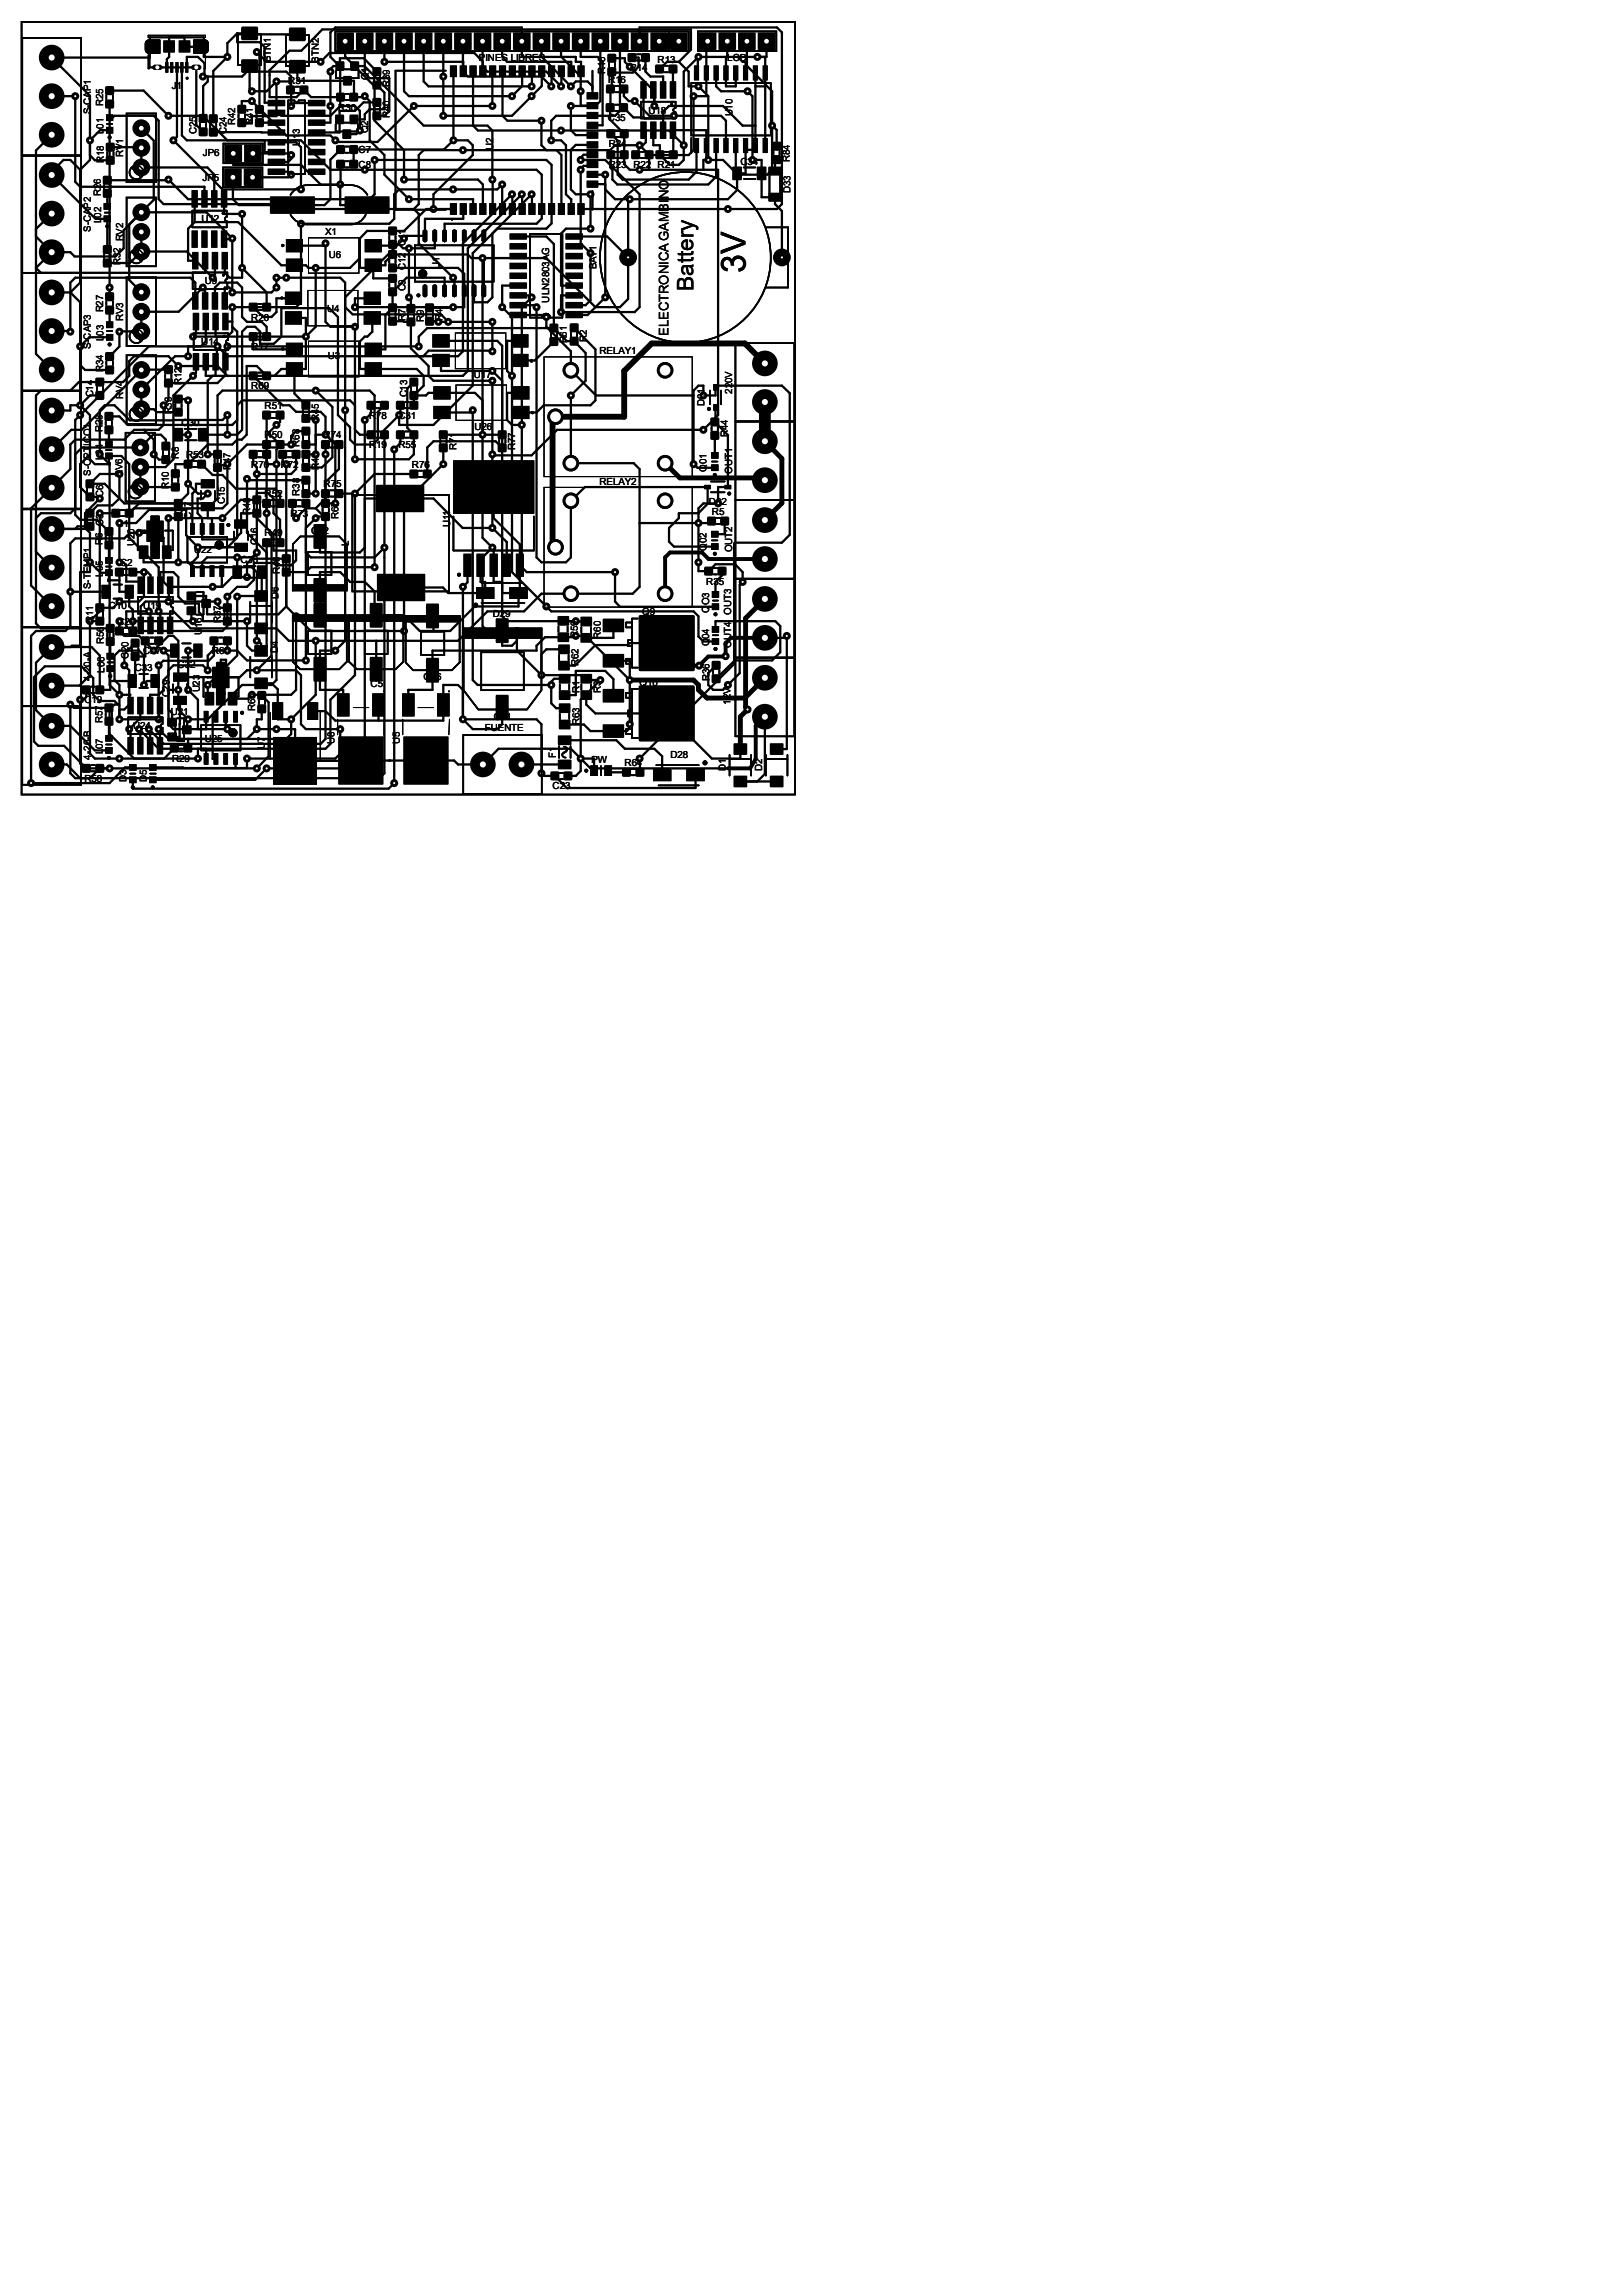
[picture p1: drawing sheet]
<svg xmlns="http://www.w3.org/2000/svg" width="210mm" height="297mm" viewBox="0 0 210 297" stroke-linecap="round" stroke-linejoin="round" font-family="sans-serif">
<defs><g id="words">
<text font-size="4.4" x="96.5" y="35.3" transform="rotate(-90 96.5 35.3)">3V</text>
<text font-size="2.9" x="89.7" y="37.6" transform="rotate(-90 89.7 37.6)">Battery</text>
<text font-size="1.7" x="86.5" y="43.5" transform="rotate(-90 86.5 43.5)">ELECTRONICA GAMBINO</text>
<g font-size="1.3">
<text x="22.2" y="11.6">J1</text>
<text x="35.1" y="8" transform="rotate(-90 35.1 8)">BTN1</text>
<text x="37.3" y="10.8">R31</text>
<text x="41.3" y="8.1" transform="rotate(-90 41.3 8.1)">BTN2</text>
<text x="47.7" y="10.4" transform="rotate(-90 47.7 10.4)">Q1</text>
<text x="50.5" y="11.3" transform="rotate(-90 50.5 11.3)">R39</text>
<text x="62" y="7.9">PINES LIBRES</text>
<text x="78.3" y="9.5" transform="rotate(-90 78.3 9.5)">R15</text>
<text x="78.7" y="10.7">R16</text>
<text x="81.5" y="9.2">R14</text>
<text x="85.1" y="8.1">R13</text>
<text x="94.1" y="7.9">LCD</text>
<text x="11.8" y="14.8" transform="rotate(-90 11.8 14.8)">S-CAP1</text>
<text x="13.3" y="13.8" transform="rotate(-90 13.3 13.8)">R25</text>
<text x="13.4" y="17.3" transform="rotate(-90 13.4 17.3)">L01</text>
<text x="25.4" y="17.4" transform="rotate(-90 25.4 17.4)">C25</text>
<text x="29.3" y="17.4" transform="rotate(-90 29.3 17.4)">C24</text>
<text x="30.4" y="16.1" transform="rotate(-90 30.4 16.1)">R42</text>
<text x="32.7" y="16.2" transform="rotate(-90 32.7 16.2)">R41</text>
<text x="43.8" y="14.3">R30</text>
<text x="47.6" y="17.3" transform="rotate(-90 47.6 17.3)">Q2</text>
<text x="50.5" y="15.3" transform="rotate(-90 50.5 15.3)">R40</text>
<text x="78.7" y="15.7">C35</text>
<text x="83.9" y="14.7">U18</text>
<text x="94.8" y="15.1" transform="rotate(-90 94.8 15.1)">U10</text>
<text x="13.4" y="21" transform="rotate(-90 13.4 21)">R18</text>
<text x="15.9" y="20.4" transform="rotate(-90 15.9 20.4)">RV1</text>
<text x="26.2" y="23.5">JP5</text>
<text x="26.2" y="20.2">JP6</text>
<text x="38.8" y="18.9" transform="rotate(-90 38.8 18.9)">U13</text>
<text x="46.4" y="21.8">C8</text>
<text x="46.4" y="19.8">C7</text>
<text x="63.8" y="19.4" transform="rotate(-90 63.8 19.4)">U2</text>
<text x="78.8" y="21.8">R23 R22 R21</text>
<text x="78.8" y="19.1">R24</text>
<text x="95.8" y="21.3">C34</text>
<text x="102.2" y="21" transform="rotate(-90 102.2 21)">R84</text>
<text x="13" y="25.3" transform="rotate(-90 13 25.3)">R26</text>
<text x="13.1" y="28.8" transform="rotate(-90 13.1 28.8)">L02</text>
<text x="26.1" y="28.7">U12</text>
<text x="102.3" y="25" transform="rotate(-90 102.3 25)">D33</text>
<text x="11.8" y="30" transform="rotate(-90 11.8 30)">S-CAP2</text>
<text x="15.6" y="34.3" transform="rotate(-90 15.6 34.3)">R32</text>
<text x="15.9" y="31.2" transform="rotate(-90 15.9 31.2)">RV2</text>
<text x="42.1" y="30.4">X1</text>
<text x="42.5" y="33.4">U6</text>
<text x="52.5" y="34.9" transform="rotate(-90 52.5 34.9)">C12</text>
<text x="52.5" y="31.9" transform="rotate(-90 52.5 31.9)">C11</text>
<text x="56.9" y="34.8" transform="rotate(-90 56.9 34.8)">U1</text>
<text x="77.2" y="34.8" transform="rotate(-90 77.2 34.8)">BAT1</text>
<text x="13.3" y="40.4" transform="rotate(-90 13.3 40.4)">R27</text>
<text x="15.9" y="41.6" transform="rotate(-90 15.9 41.6)">RV3</text>
<text x="26.5" y="36.8">U9</text>
<text x="32.5" y="41.5">R20</text>
<text x="42.3" y="40.3">U4</text>
<text x="52.5" y="41.5" transform="rotate(-90 52.5 41.5)">R7</text>
<text x="52.5" y="37.7" transform="rotate(-90 52.5 37.7)">C9</text>
<text x="54.9" y="41.6" transform="rotate(-90 54.9 41.6)">R9</text>
<text x="57.3" y="41.5" transform="rotate(-90 57.3 41.5)">R4</text>
<text x="71.1" y="39.2" transform="rotate(-90 71.1 39.2)">ULN2803AG</text>
<text x="11.8" y="45.2" transform="rotate(-90 11.8 45.2)">S-CAP3</text>
<text x="13.4" y="44.1" transform="rotate(-90 13.4 44.1)">L03</text>
<text x="26" y="44.6">U14</text>
<text x="32.5" y="45.3">R17</text>
<text x="42.4" y="46.5">U3</text>
<text x="73.4" y="44.4" transform="rotate(-90 73.4 44.4)">R61</text>
<text x="75.9" y="44.2" transform="rotate(-90 75.9 44.2)">R2</text>
<text x="77.6" y="45.8">RELAY1</text>
<text x="12.1" y="51.4" transform="rotate(-90 12.1 51.4)">C14</text>
<text x="13.3" y="48.1" transform="rotate(-90 13.3 48.1)">R34</text>
<text x="15.9" y="51.6" transform="rotate(-90 15.9 51.6)">RV4</text>
<text x="22.2" y="53.6" transform="rotate(-90 22.2 53.6)">R33</text>
<text x="23.5" y="49.8" transform="rotate(-90 23.5 49.8)">R12</text>
<text x="32.5" y="50.4">R69</text>
<text x="34.2" y="52.9">R51</text>
<text x="52.7" y="51.4" transform="rotate(-90 52.7 51.4)">C13</text>
<text x="61.3" y="49">U17</text>
<text x="91.1" y="52.6" transform="rotate(-90 91.1 52.6)">D01</text>
<text x="94.7" y="51" transform="rotate(-90 94.7 51)">220V</text>
<text x="13.2" y="55.9" transform="rotate(-90 13.2 55.9)">R28</text>
<text x="13.3" y="59.5" transform="rotate(-90 13.3 59.5)">L04</text>
<text x="23.2" y="59.4" transform="rotate(-90 23.2 59.4)">R8</text>
<text x="23.5" y="55.1">C30</text>
<text x="24.1" y="59.3">R53</text>
<text x="34.2" y="56.7">R50</text>
<text x="38.7" y="57.8" transform="rotate(-90 38.7 57.8)">R68</text>
<text x="41.3" y="54.4" transform="rotate(-90 41.3 54.4)">R45</text>
<text x="41.9" y="56.7">R74</text>
<text x="47.8" y="54.2">R78</text>
<text x="47.8" y="58">R19</text>
<text x="51.6" y="54.2">C31</text>
<text x="51.6" y="58">R55</text>
<text x="59.1" y="58.3" transform="rotate(-90 59.1 58.3)">R71</text>
<text x="61.4" y="55.7">U26</text>
<text x="66.7" y="58.3" transform="rotate(-90 66.7 58.3)">R77</text>
<text x="94.2" y="56.6" transform="rotate(-90 94.2 56.6)">R44</text>
<text x="11.8" y="61.6" transform="rotate(-90 11.8 61.6)">S-OPTICO1</text>
<text x="13.3" y="64.3" transform="rotate(-90 13.3 64.3)">C6</text>
<text x="15.8" y="61.7" transform="rotate(-90 15.8 61.7)">RV6</text>
<text x="21.8" y="63.3" transform="rotate(-90 21.8 63.3)">R10</text>
<text x="29.1" y="65.2" transform="rotate(-90 29.1 65.2)">C15</text>
<text x="29.8" y="60.8" transform="rotate(-90 29.8 60.8)">R47</text>
<text x="32.5" y="60.5">R70</text>
<text x="34.2" y="64.3">R52</text>
<text x="36.3" y="60.5">R72</text>
<text x="38.7" y="64.1" transform="rotate(-90 38.7 64.1)">R38</text>
<text x="41.3" y="60.8" transform="rotate(-90 41.3 60.8)">R43</text>
<text x="41.9" y="63.1">R75</text>
<text x="53.3" y="60.5">R76</text>
<text x="77.6" y="62.7">RELAY2</text>
<text x="91.4" y="61" transform="rotate(-90 91.4 61)">Q01</text>
<text x="91.7" y="65.4">D02</text>
<text x="94.7" y="61.3" transform="rotate(-90 94.7 61.3)">OUT1</text>
<text x="13.2" y="70.5" transform="rotate(-90 13.2 70.5)">R6 C3</text>
<text x="15.1" y="68.2">C1</text>
<text x="17.4" y="70.7" transform="rotate(-90 17.4 70.7)">U20</text>
<text x="24.8" y="67.1" transform="rotate(-90 24.8 67.1)">C17</text>
<text x="25.1" y="71.5">U22</text>
<text x="32.4" y="66.7" transform="rotate(-90 32.4 66.7)">R48</text>
<text x="33.4" y="70.5" transform="rotate(-90 33.4 70.5)">C16</text>
<text x="34.2" y="69.4">R49</text>
<text x="37.6" y="66.9">R73</text>
<text x="40.3" y="69">C22</text>
<text x="43.8" y="67.1" transform="rotate(-90 43.8 67.1)">R67</text>
<text x="45.1" y="70.6" transform="rotate(-90 45.1 70.6)">L</text>
<text x="58.2" y="68.2" transform="rotate(-90 58.2 68.2)">U11</text>
<text x="91.4" y="71.2" transform="rotate(-90 91.4 71.2)">Q02</text>
<text x="92.1" y="66.6">R5</text>
<text x="94.7" y="71.5" transform="rotate(-90 94.7 71.5)">OUT2</text>
<text x="11.8" y="76.2" transform="rotate(-90 11.8 76.2)">S-TEMP1</text>
<text x="13.3" y="74.6" transform="rotate(-90 13.3 74.6)">L05</text>
<text x="15.5" y="73.2">C2</text>
<text x="31.1" y="72.9">C36</text>
<text x="36" y="77.5" transform="rotate(-90 36 77.5)">D6</text>
<text x="36.2" y="74.3" transform="rotate(-90 36.2 74.3)">R46</text>
<text x="91.4" y="75.6">R35</text>
<text x="12.1" y="80.6" transform="rotate(-90 12.1 80.6)">R11</text>
<text x="13.4" y="83.3" transform="rotate(-90 13.4 83.3)">R56</text>
<text x="14.1" y="78.8">C10</text>
<text x="15.2" y="80.9">C28</text>
<text x="18.5" y="78.8">U19</text>
<text x="26.1" y="82.1" transform="rotate(-90 26.1 82.1)">U16</text>
<text x="28.6" y="80.6" transform="rotate(-90 28.6 80.6)">R37</text>
<text x="63.8" y="79.8">D29</text>
<text x="74.8" y="82.6" transform="rotate(-90 74.8 82.6)">R59</text>
<text x="77.8" y="82.6" transform="rotate(-90 77.8 82.6)">R60</text>
<text x="83.1" y="79.6">Q9</text>
<text x="91.8" y="83.7" transform="rotate(-90 91.8 83.7)">Q04</text>
<text x="91.8" y="79.3" transform="rotate(-90 91.8 79.3)">QO3</text>
<text x="94.6" y="83.9" transform="rotate(-90 94.6 83.9)">OUT4 OUT3</text>
<text x="11.8" y="88.1" transform="rotate(-90 11.8 88.1)">4-20-A</text>
<text x="13.5" y="87" transform="rotate(-90 13.5 87)">L06</text>
<text x="16.6" y="85.3" transform="rotate(-90 16.6 85.3)">C20</text>
<text x="17.4" y="86.8">C33</text>
<text x="18.5" y="84.7">C27</text>
<text x="23" y="86.4">C32</text>
<text x="25.9" y="89.6" transform="rotate(-90 25.9 89.6)">U23</text>
<text x="27.4" y="84.7">R66</text>
<text x="35.9" y="84.5" transform="rotate(-90 35.9 84.5)">D4</text>
<text x="40.6" y="88">C4</text>
<text x="48" y="88.9">C5</text>
<text x="54.8" y="88.1">C26</text>
<text x="74.8" y="86.2" transform="rotate(-90 74.8 86.2)">R62</text>
<text x="75" y="89.7" transform="rotate(-90 75 89.7)">R1</text>
<text x="77.8" y="89.7" transform="rotate(-90 77.8 89.7)">R3</text>
<text x="82.8" y="88.7">Q10</text>
<text x="91.8" y="88.1" transform="rotate(-90 91.8 88.1)">R36</text>
<text x="10.9" y="91">C19</text>
<text x="13.2" y="93.6" transform="rotate(-90 13.2 93.6)">R57</text>
<text x="17.2" y="94.4">U24</text>
<text x="21.9" y="90.3" transform="rotate(-90 21.9 90.3)">C29</text>
<text x="22.1" y="92.6">U21</text>
<text x="33" y="92" transform="rotate(-90 33 92)">R65</text>
<text x="62.7" y="94.6">FUENTE</text>
<text x="63.9" y="93.2">C21</text>
<text x="75" y="93.9" transform="rotate(-90 75 93.9)">R63</text>
<text x="94.5" y="91.2" transform="rotate(-90 94.5 91.2)">12V</text>
<text x="10.9" y="101.2">R58</text>
<text x="11.8" y="98.3" transform="rotate(-90 11.8 98.3)">4-20-B</text>
<text x="13.3" y="97.6" transform="rotate(-90 13.3 97.6)">L07</text>
<text x="16.4" y="101.2" transform="rotate(-90 16.4 101.2)">D3</text>
<text x="19" y="101.2" transform="rotate(-90 19 101.2)">D5</text>
<text x="22.3" y="98.6">R29</text>
<text x="26.5" y="96.1">U25</text>
<text x="34.3" y="96.9" transform="rotate(-90 34.3 96.9)">U7</text>
<text x="43.3" y="96.3" transform="rotate(-90 43.3 96.3)">U8</text>
<text x="51.7" y="96.3" transform="rotate(-90 51.7 96.3)">U5</text>
<text x="71.9" y="98.1" transform="rotate(-90 71.9 98.1)">F1</text>
<text x="76.5" y="98.7">PW</text>
<text x="80.8" y="99.1">R64</text>
<text x="86.7" y="98.1">D28</text>
<text x="93.9" y="99.8" transform="rotate(-90 93.9 99.8)">D1</text>
<text x="98.6" y="99.8" transform="rotate(-90 98.6 99.8)">D2</text>
<text x="71.5" y="102.2">C23</text>
</g>
</g></defs>
<g fill="#000">
<path d="M13.6 12.9h1.1v1.1h-1.1z" fill-rule="evenodd"/>
<path d="M13.6 11.2h1.1v1.1h-1.1z" fill-rule="evenodd"/>
<path d="M13.7 18.5h1.1v1.1h-1.1z" fill-rule="evenodd"/>
<path d="M19.2 5.2a.4 .4 0 0 1 .6 .4v.8a.38 .38 0 0 1-.4 .4 .38 .38 0 0 1-.4-.4v-.9z" fill-rule="evenodd"/>
<path d="M19.7 8.6l.3-.2h.7a.34 .34 0 0 1 .3 .3 .34 .34 0 0 1-.3 .4h-.7l-.3-.3z" fill-rule="evenodd"/>
<path d="M23.1 5.2h1.5v1.6h-1.5zM21.1 5.2h1.5v1.6h-1.5z" fill-rule="evenodd"/>
<path d="M24 8h.4v1.4h-.4zM23.3 8h.4v1.4h-.4zM22.7 8h.4v1.4h-.4zM22 8h.4v1.4h-.4zM21.4 8h.4v1.4h-.4z" fill-rule="evenodd"/>
<path d="M25.7 16.5h1.1v1.1h-1.1z" fill-rule="evenodd"/>
<path d="M25.7 14.8h1.1v1.1h-1.1z" fill-rule="evenodd"/>
<path d="M24.8 8.6l.2-.2h.7a.34 .34 0 0 1 .3 .3 .34 .34 0 0 1-.3 .4h-.7l-.2-.3z" fill-rule="evenodd"/>
<path d="M26.2 5.2a.4 .4 0 0 1 .6 .4v.8a.38 .38 0 0 1-.4 .4 .38 .38 0 0 1-.4-.4v-.9z" fill-rule="evenodd"/>
<path d="M27.1 14.8h1.1v1.1h-1.1z" fill-rule="evenodd"/>
<path d="M27.1 16.6h1.1v1.1h-1.1z" fill-rule="evenodd"/>
<path d="M30.7 15.3h1.1v1.1h-1.1z" fill-rule="evenodd"/>
<path d="M30.7 13.6h1.1v1.1h-1.1z" fill-rule="evenodd"/>
<path d="M33 15.3h1.1v1.1h-1.1z" fill-rule="evenodd"/>
<path d="M33 13.6h1.1v1.1h-1.1z" fill-rule="evenodd"/>
<path d="M31.3 3.4h2l.1 .2v1.5l-.1 .1h-2l-.1-.1v-1.5z" fill-rule="evenodd"/>
<path d="M31.3 7.7h2l.1 .1v1.5l-.1 .1h-2l-.1-.1v-1.5z" fill-rule="evenodd"/>
<path d="M34.7 12.9h2.2v.8l-2.2 .1z" fill-rule="evenodd"/>
<path d="M34.7 14.2h2.2v.8h-2.2z" fill-rule="evenodd"/>
<path d="M34.7 15.5h2.2v.8h-2.2z" fill-rule="evenodd"/>
<path d="M34.7 16.7h2.2v.8l-2.2 .1z" fill-rule="evenodd"/>
<path d="M34.7 18h2.2v.8h-2.2z" fill-rule="evenodd"/>
<path d="M37 11.1h1.1v1.1h-1.1z" fill-rule="evenodd"/>
<path d="M38.8 11.1h1.1v1.1h-1.1z" fill-rule="evenodd"/>
<path d="M37.5 3.6h2l.1 .1v1.5l-.1 .1h-2l-.1-.1v-1.5z" fill-rule="evenodd"/>
<path d="M37.5 7.7h2l.1 .2v1.5l-.1 .1h-2l-.1-.1v-1.5z" fill-rule="evenodd"/>
<path d="M39.8 19.3h2.3v.8h-2.2z" fill-rule="evenodd"/>
<path d="M39.8 18h2.3v.8h-2.2z" fill-rule="evenodd"/>
<path d="M39.8 16.8l2.3-.1v.8l-2.2 .1z" fill-rule="evenodd"/>
<path d="M39.8 15.5h2.3v.8h-2.2z" fill-rule="evenodd"/>
<path d="M39.8 14.2h2.3v.8h-2.2z" fill-rule="evenodd"/>
<path d="M39.8 13l2.3-.1v.8l-2.2 .1z" fill-rule="evenodd"/>
<path d="M43.4 14.9h1.1v1.1v.1l-1.1-.1z" fill-rule="evenodd"/>
<path d="M43.4 8h1.1l.1 1.1-.1 .1-1.1-.1z" fill-rule="evenodd"/>
<path d="M44.3 16.8h1.1l.1 1.1-.1 .1-1.1-.1z" fill-rule="evenodd"/>
<path d="M43.5 18.8h1.1v1.1h-1.1z" fill-rule="evenodd"/>
<path d="M43.5 12h1.1v1.1h-1.1z" fill-rule="evenodd"/>
<path d="M44.4 9.9h1.1l.1 1.1-.1 .1-1.1-.1z" fill-rule="evenodd"/>
<path d="M45.3 14.9h1.1v1.1l-.1 .1-1-.1z" fill-rule="evenodd"/>
<path d="M45.3 8h1.1l.1 1.1-.1 .1-1.1-.1z" fill-rule="evenodd"/>
<path d="M43.6 4.2h2.1l.1 .1v2.1l-.1 .1h-2.1l-.1-.1v-2.1z" fill-rule="evenodd"/>
<path d="M45.2 18.8h1.1v1.1h-1.1z" fill-rule="evenodd"/>
<path d="M45.2 12h1.1v1.1h-1.1z" fill-rule="evenodd"/>
<path d="M46.1 4.2h2.2v.1v2.1v.1h-2.2v-.1v-2.1z" fill-rule="evenodd"/>
<path d="M48.2 8.7h1.1v1.1h-1.1z" fill-rule="evenodd"/>
<path d="M48.2 10.5h1.1v1.1h-1.1z" fill-rule="evenodd"/>
<path d="M48.2 12.7h1.1v1.1h-1.1z" fill-rule="evenodd"/>
<path d="M48.2 14.4h1.1v1.1h-1.1z" fill-rule="evenodd"/>
<path d="M48.7 4.2h2.1l.1 .1v2.1l-.1 .1h-2.1l-.1-.1v-2.1z" fill-rule="evenodd"/>
<path d="M51.2 4.2h2.1l.1 .1v2.1l-.1 .1h-2.1l-.1-.1v-2.1z" fill-rule="evenodd"/>
<path d="M53.8 4.2h2.1l.1 .1v2.1l-.1 .1h-2.1l-.1-.1v-2.1z" fill-rule="evenodd"/>
<path d="M56.3 4.2h2.1l.1 .1v2.1l-.1 .1h-2.1l-.1-.1v-2.1z" fill-rule="evenodd"/>
<path d="M58.8 4.2h2.2v.1v2.1v.1h-2.2v-.1v-2.1z" fill-rule="evenodd"/>
<path d="M61.4 4.2h2.1l.1 .1v2.1l-.1 .1h-2.1l-.1-.1v-2.1z" fill-rule="evenodd"/>
<path d="M63.9 4.2h2.1l.1 .1v2.1l-.1 .1h-2.1l-.1-.1v-2.1z" fill-rule="evenodd"/>
<path d="M66.5 4.2h2.1l.1 .1v2.1l-.1 .1h-2.1l-.1-.1v-2.1z" fill-rule="evenodd"/>
<path d="M69 4.2h2.1l.1 .1v2.1l-.1 .1h-2.1l-.1-.1v-2.1z" fill-rule="evenodd"/>
<path d="M71.5 4.2h2.2v.1v2.1v.1h-2.2v-.1v-2.1z" fill-rule="evenodd"/>
<path d="M74.1 4.2h2.1l.1 .1v2.1l-.1 .1h-2.1l-.1-.1v-2.1z" fill-rule="evenodd"/>
<path d="M78.6 8.7h1.1v1.1h-1.1z" fill-rule="evenodd"/>
<path d="M78.6 7h1.1v1.1h-1.1z" fill-rule="evenodd"/>
<path d="M78.4 11h1.1v1.1h-1.1z" fill-rule="evenodd"/>
<path d="M76.6 4.2h2.1l.1 .1v2.1l-.1 .1h-2.1l-.1-.1v-2.1z" fill-rule="evenodd"/>
<path d="M78.4 13.4h1.1v1.1h-1.1z" fill-rule="evenodd"/>
<path d="M78.5 16.8h1.1v1.1h-1.1z" fill-rule="evenodd"/>
<path d="M80.2 11h1.1v1.1h-1.1z" fill-rule="evenodd"/>
<path d="M80.1 13.4h1.1v1.1h-1.1z" fill-rule="evenodd"/>
<path d="M80.2 16.8h1.1v1.1h-1.1z" fill-rule="evenodd"/>
<path d="M79.2 4.2h2.1l.1 .1v2.1l-.1 .1h-2.1l-.1-.1v-2.1z" fill-rule="evenodd"/>
<path d="M81.2 6.9h1.1v1.1h-1.1z" fill-rule="evenodd"/>
<path d="M82.8 10.5h.9v2.3l-.9-.1z" fill-rule="evenodd"/>
<path d="M82.9 15.7h.8v2.3l-.9-.1z" fill-rule="evenodd"/>
<path d="M81.7 4.2h2.1l.1 .1v2.1l-.1 .1h-2.1l-.1-.1v-2.1z" fill-rule="evenodd"/>
<path d="M83 6.9h1.1v1.1h-1.1z" fill-rule="evenodd"/>
<path d="M84.2 10.5h.8l-.1 2.3-.8-.1z" fill-rule="evenodd"/>
<path d="M84.2 15.7h.8l-.1 2.3-.8-.1z" fill-rule="evenodd"/>
<path d="M84.8 8.4h1.1v1.1h-1.1z" fill-rule="evenodd"/>
<path d="M85.4 10.5h.8v2.3l-.8-.1z" fill-rule="evenodd"/>
<path d="M85.4 15.7h.8v2.3l-.8-.1z" fill-rule="evenodd"/>
<path d="M84.2 4.2h2.2v.1v2.1v.1h-2.2v-.1v-2.1z" fill-rule="evenodd"/>
<path d="M86.5 8.4h1.1v1.1h-1.1z" fill-rule="evenodd"/>
<path d="M86.7 10.5h.8v2.3l-.8-.1z" fill-rule="evenodd"/>
<path d="M86.7 15.7h.8v2.3l-.8-.1z" fill-rule="evenodd"/>
<path d="M86.8 4.2h2.1l.1 .1v2.1l-.1 .1h-2.1l-.1-.1v-2.1z" fill-rule="evenodd"/>
<path d="M89.8 17.9h.7v1.9h-.7zM91.1 17.9h.6v1.9h-.6zM92.3 17.9h.7v1.9h-.7zM93.6 17.9h.7v1.9h-.7zM94.9 17.9h.6v1.9h-.6zM96.1 17.9h.7v1.9h-.7zM97.4 17.9h.7v1.9h-.7zM98.7 17.9h.7v1.9h-.7zM98.7 8.5h.7v1.9h-.7zM97.4 8.5h.7v1.9h-.7zM96.1 8.5h.7v1.9h-.7zM94.9 8.5h.6v1.9h-.6zM93.6 8.5h.7v1.9h-.7zM92.3 8.5h.7v1.9h-.7zM91.1 8.5h.6v1.9h-.6zM89.8 8.5h.7v1.9h-.7z" fill-rule="evenodd"/>
<path d="M90.5 4.2h2.1l.1 .1v2.1l-.1 .1h-2.1l-.1-.1v-2.1z" fill-rule="evenodd"/>
<path d="M93 4.2h2.2v.1v2.1v.1h-2.2v-.1v-2.1z" fill-rule="evenodd"/>
<path d="M95.6 4.2h2.1l.1 .1v2.1l-.1 .1h-2.1l-.1-.1v-2.1z" fill-rule="evenodd"/>
<path d="M98.1 4.2h2.1l.1 .1v2.1l-.1 .1h-2.1l-.1-.1v-2.1z" fill-rule="evenodd"/>
<path d="M99.9 18.4h1.1v1.1h-1.1z" fill-rule="evenodd"/>
<path d="M13.3 24.5h1.1v1.1h-1.1z" fill-rule="evenodd"/>
<path d="M13.3 22.8h1.1v1.1h-1.1z" fill-rule="evenodd"/>
<path d="M13.6 37.8h1.1v1.1h-1.1z" fill-rule="evenodd"/>
<path d="M13.7 20.2h1.1v1.1h-1.1z" fill-rule="evenodd"/>
<path d="M13.8 20.3h.9v.9h-.9zM13.8 18.6h.9v.9h-.9zM13.5 31.9h.8v.8h-.8zM13.5 33.6h.8v.9h-.8zM13.8 47.5h.8v.8h-.8zM13.8 45.7h.8v.9h-.8zM21.4 47.4h.8v.9h-.8zM21.4 49.1h.8v.9h-.8zM21 57.3h.9v.9h-.9zM21 59.1h.9v.8h-.9zM22.6 52.9h.9v.9h-.9zM22.6 51.2h.9v.9h-.9zM22.3 62.6h.8v.9h-.8zM22.3 60.9h.8v.8h-.8zM37 30.9h2.2v1.7h-2.2zM37 33.5h2.2v1.7h-2.2zM47.2 33.5h2.2v1.7h-2.2zM47.2 30.9h2.2v1.7h-2.2zM36.9 37.8h2.2v1.7h-2.2zM36.9 40.3h2.2v1.7h-2.2zM47.1 40.3h2.2v1.7h-2.2zM47.1 37.8h2.2v1.7h-2.2zM37 44.4h2.2v1.7h-2.2zM37 46.9h2.2v1.7h-2.2zM47.2 46.9h2.2v1.7h-2.2zM47.2 44.4h2.2v1.7h-2.2zM50.4 29.5h.8v.8h-.8zM50.4 31.2h.8v.8h-.8zM50.4 32.5h.8v.9h-.8zM50.4 34.2h.8v.9h-.8zM50.4 35.6h.8v.8h-.8zM50.4 37.3h.8v.9h-.8zM50.4 39.4h.8v.9h-.8zM50.4 41.1h.8v.9h-.8zM52.7 39.5h.9v.8h-.9zM52.7 41.2h.9v.9h-.9zM55.2 39.4h.8v.9h-.8zM55.2 41.1h.8v.9h-.8zM20.4 90.3h.6v2h-.6zM19.1 90.3h.6v2h-.6zM17.9 90.3h.6v2h-.6zM16.6 90.3h.6v2h-.6zM16.6 95.5h.6v2h-.6zM17.9 95.5h.6v2h-.6zM19.1 95.5h.6v2h-.6zM20.4 95.5h.6v2h-.6zM21.7 74.7h.6v2.1h-.6zM20.4 74.7h.6v2.1h-.6zM19.2 74.7h.6v2.1h-.6zM17.9 74.7h.6v2.1h-.6zM17.9 79.9h.6v2.1h-.6zM19.2 79.9h.6v2.1h-.6zM20.4 79.9h.6v2.1h-.6zM21.7 79.9h.6v2.1h-.6zM24.3 76.7h1v.9h-1zM24.3 78.6h1v.9h-1zM26.2 77.7h1v.8h-1zM21.8 93h1v.9h-1zM21.8 95h1v.8h-1zM23.7 94h1v.9h-1zM28.4 67.7h.6v1.5h-.6zM27.1 67.7h.6v1.5h-.6zM25.9 67.7h.6v1.5h-.6zM24.6 67.7h.6v1.5h-.6zM24.6 73.2h.6v1.4h-.6zM25.9 73.2h.6v1.4h-.6zM27.1 73.2h.6v1.4h-.6zM28.4 73.2h.6v1.4h-.6zM30.2 92h.6v1.5h-.6zM28.9 92h.6v1.5h-.6zM27.6 92h.6v1.5h-.6zM26.4 92h.6v1.5h-.6zM26.4 97.5h.6v1.4h-.6zM27.6 97.5h.6v1.4h-.6zM28.9 97.5h.6v1.4h-.6zM30.2 97.5h.6v1.4h-.6zM18.1 70.7h1v1.5h-1zM19.6 70.7h1v1.5h-1zM19 67.5h2.1v2.5h-2.1z" fill-rule="evenodd"/>
<path d="M13.3 31.7h1.1v1.2h-1.1z" fill-rule="evenodd"/>
<path d="M13.3 33.5h1.1v1.1h-1.1z" fill-rule="evenodd"/>
<path d="M24.8 24.6h.8v2.3l-.8-.1z" fill-rule="evenodd"/>
<path d="M24.8 32.6h.9v2.3l-.9-.1z" fill-rule="evenodd"/>
<path d="M24.8 29.8h.8v2.3l-.8-.1z" fill-rule="evenodd"/>
<path d="M26 24.6h.9l-.1 2.3-.8-.1z" fill-rule="evenodd"/>
<path d="M26.1 32.6h.9l-.1 2.3-.8-.1z" fill-rule="evenodd"/>
<path d="M26.1 29.8h.8l-.1 2.3-.8-.1z" fill-rule="evenodd"/>
<path d="M27.3 24.6h.9l-.1 2.3-.8-.1z" fill-rule="evenodd"/>
<path d="M27.4 32.6h.8v2.3l-.8-.1z" fill-rule="evenodd"/>
<path d="M27.3 29.8h.9l-.1 2.3-.8-.1z" fill-rule="evenodd"/>
<path d="M28.6 24.6h.8v2.3l-.8-.1z" fill-rule="evenodd"/>
<path d="M28.7 32.6h.8v2.3l-.8-.1z" fill-rule="evenodd"/>
<path d="M28.6 29.8h.8v2.3l-.8-.1z" fill-rule="evenodd"/>
<path d="M29.1 21.8h2.1l.1 .1v2.1l-.1 .1h-2.1l-.1-.1v-2.1z" fill-rule="evenodd"/>
<path d="M29.1 18.7h2.1l.1 .1v2.1l-.1 .1h-2.1l-.1-.1v-2.1z" fill-rule="evenodd"/>
<path d="M31.6 21.8h2.1l.1 .1v2.1l-.1 .1h-2.1l-.1-.1v-2.1z" fill-rule="evenodd"/>
<path d="M31.7 18.7h2.1l.1 .1v2.1l-.1 .1h-2.1l-.1-.1v-2.1z" fill-rule="evenodd"/>
<path d="M34.7 19.3h2.2v.8h-2.2z" fill-rule="evenodd"/>
<path d="M34.7 20.5h2.2v.8l-2.2 .1z" fill-rule="evenodd"/>
<path d="M34.7 21.8h2.2v.8h-2.2z" fill-rule="evenodd"/>
<path d="M37 30.9h2.2v1.7h-2.2zM37 33.5h2.2v1.7h-2.2zM47.2 33.5h2.2v1.7h-2.2zM47.2 30.9h2.2v1.7h-2.2zM36.9 37.8h2.2v1.7h-2.2zM36.9 40.3h2.2v1.7h-2.2zM47.1 40.3h2.2v1.7h-2.2zM47.1 37.8h2.2v1.7h-2.2zM37 44.4h2.2v1.7h-2.2zM37 46.9h2.2v1.7h-2.2zM47.2 46.9h2.2v1.7h-2.2zM47.2 44.4h2.2v1.7h-2.2z" fill-rule="evenodd"/>
<path d="M35 25.4h5.7l.1 .1v2.1l-.1 .1h-5.7l-.1-.1v-2.1z" fill-rule="evenodd"/>
<path d="M39.8 21.8h2.3v.8h-2.2z" fill-rule="evenodd"/>
<path d="M39.8 20.6l2.3-.1v.8l-2.2 .1z" fill-rule="evenodd"/>
<path d="M43.5 20.7h1.1v1.1h-1.1z" fill-rule="evenodd"/>
<path d="M45.2 20.7h1.1v1.1h-1.1z" fill-rule="evenodd"/>
<path d="M44.7 25.4h5.6l.1 .1v2.1l-.1 .1h-5.6l-.1-.1v-2.1z" fill-rule="evenodd"/>
<path d="M50.2 29.3h1.2v1.1h-1.2z" fill-rule="evenodd"/>
<path d="M50.2 31.1h1.2v1.1h-1.2z" fill-rule="evenodd"/>
<path d="M50.2 32.4h1.2v1.1h-1.2z" fill-rule="evenodd"/>
<path d="M50.2 34.1h1.2v1.1h-1.2z" fill-rule="evenodd"/>
<path d="M50.2 35.5h1.2v1.1h-1.2z" fill-rule="evenodd"/>
<path d="M50.2 37.2h1.2v1.1h-1.2z" fill-rule="evenodd"/>
<path d="M50.2 39.3h1.2v1.1h-1.2z" fill-rule="evenodd"/>
<path d="M52.6 39.4h1.1v1.1h-1.1z" fill-rule="evenodd"/>
<path d="M54.7 36.9l.3-.1 .3 .2v1.2a.3 .3 0 0 1-.3 .3 .3 .3 0 0 1-.3-.3z" fill-rule="evenodd"/>
<path d="M54.7 29.8l.3-.1 .3 .2v1.2a.3 .3 0 0 1-.3 .3 .3 .3 0 0 1-.3-.3z" fill-rule="evenodd"/>
<path d="M54.7 36.9l.3-.1 .3 .2v1.2a.3 .3 0 0 1-.3 .3 .3 .3 0 0 1-.3-.3z" fill-rule="evenodd"/>
<path d="M54.7 29.8l.3-.1 .3 .2v1.2a.3 .3 0 0 1-.3 .3 .3 .3 0 0 1-.3-.3z" fill-rule="evenodd"/>
<path d="M56 36.9l.3-.1 .3 .2v1.2a.3 .3 0 0 1-.3 .3 .3 .3 0 0 1-.3-.3z" fill-rule="evenodd"/>
<path d="M56 29.8l.3-.1 .3 .2v1.2a.3 .3 0 0 1-.3 .3 .3 .3 0 0 1-.3-.3z" fill-rule="evenodd"/>
<path d="M55 39.3h1.1v1.1h-1.1z" fill-rule="evenodd"/>
<path d="M56 36.9l.3-.1 .3 .2v1.2a.3 .3 0 0 1-.3 .3 .3 .3 0 0 1-.3-.3z" fill-rule="evenodd"/>
<path d="M56 29.8l.3-.1 .3 .2v1.2a.3 .3 0 0 1-.3 .3 .3 .3 0 0 1-.3-.3z" fill-rule="evenodd"/>
<path d="M57.3 36.9l.3-.1 .2 .2v1.2a.3 .3 0 0 1-.3 .3 .3 .3 0 0 1-.3-.3z" fill-rule="evenodd"/>
<path d="M57.3 29.8l.3-.1 .2 .2v1.2a.3 .3 0 0 1-.3 .3 .3 .3 0 0 1-.3-.3z" fill-rule="evenodd"/>
<path d="M57.3 36.9l.3-.1 .2 .2v1.2a.3 .3 0 0 1-.3 .3 .3 .3 0 0 1-.3-.3z" fill-rule="evenodd"/>
<path d="M57.3 29.8l.3-.1 .2 .2v1.2a.3 .3 0 0 1-.3 .3 .3 .3 0 0 1-.3-.3z" fill-rule="evenodd"/>
<path d="M58.2 26.3h.9v1.5h-.9zM59.5 26.3h.9v1.5h-.9zM60.7 26.3h1v1.5h-1zM62 26.3h.9v1.5h-.9zM63.3 26.3h.9v1.5h-.9zM64.6 26.3h.9v1.5h-.9zM65.8 26.3h1v1.5h-1zM67.1 26.3h.9v1.5h-.9zM68.4 26.3h.9v1.5h-.9zM69.6 26.3h1v1.5h-1zM70.9 26.3h.9v1.5h-.9zM72.2 26.3h.9v1.5h-.9zM73.4 26.3h1v1.5h-1zM74.7 26.3h.9v1.5h-.9zM75.9 23.4h1.5v.9h-1.5zM75.9 22.1h1.5v.9h-1.5zM75.9 20.8h1.5v1h-1.5zM75.9 19.6h1.5v.9h-1.5zM75.9 18.3h1.5v.9h-1.5zM75.9 17h1.5v.9h-1.5zM75.9 15.7h1.5v1h-1.5zM75.9 14.5h1.5v.9h-1.5zM75.9 13.2h1.5v.9h-1.5zM75.9 11.9h1.5v1h-1.5zM74.7 8.5h.9v1.5h-.9zM73.4 8.5h1v1.5h-1zM72.2 8.5h.9v1.5h-.9zM70.9 8.5h.9v1.5h-.9zM69.6 8.5h1v1.5h-1zM68.4 8.5h.9v1.5h-.9zM67.1 8.5h.9v1.5h-.9zM65.8 8.5h1v1.5h-1zM64.6 8.5h.9v1.5h-.9zM63.3 8.5h.9v1.5h-.9zM62 8.5h.9v1.5h-.9zM60.7 8.5h1v1.5h-1zM59.5 8.5h.9v1.5h-.9zM58.2 8.5h.9v1.5h-.9z" fill-rule="evenodd"/>
<path d="M58.3 26.3h.8v1.5h-.8zM59.5 26.3h.9v1.5h-.9zM60.8 26.3h.8v1.5h-.8zM62.1 26.3h.8v1.5h-.8zM63.3 26.3h.9v1.5h-.9zM64.6 26.3h.8v1.5h-.8zM65.9 26.3h.8v1.5h-.8zM67.1 26.3h.9v1.5h-.9zM68.4 26.3h.9v1.5h-.9zM69.7 26.3h.8v1.5h-.8zM71 26.3h.8v1.5h-.8zM72.2 26.3h.9v1.5h-.9zM73.5 26.3h.8v1.5h-.8zM74.8 26.3h.8v1.5h-.8zM75.9 23.4h1.5v.9h-1.5zM75.9 22.1h1.5v.9h-1.5zM75.9 20.9h1.5v.8h-1.5zM75.9 19.6h1.5v.8h-1.5zM75.9 18.3h1.5v.9h-1.5zM75.9 17.1h1.5v.8h-1.5zM75.9 15.8h1.5v.8h-1.5zM75.9 14.5h1.5v.9h-1.5zM75.9 13.3h1.5v.8h-1.5zM75.9 12h1.5v.8h-1.5zM74.8 8.5h.8v1.4h-.8zM73.5 8.5h.8v1.4h-.8zM72.2 8.5h.9v1.4h-.9zM71 8.5h.8v1.4h-.8zM69.7 8.5h.8v1.4h-.8zM68.4 8.5h.9v1.4h-.9zM67.1 8.5h.9v1.4h-.9zM65.9 8.5h.8v1.4h-.8zM64.6 8.5h.8v1.4h-.8zM63.3 8.5h.9v1.4h-.9zM62.1 8.5h.8v1.4h-.8zM60.8 8.5h.8v1.4h-.8zM59.5 8.5h.9v1.4h-.9zM58.3 8.5h.8v1.4h-.8zM31.5 3.7h1.6v1.3h-1.6zM31.5 7.9h1.6v1.3h-1.6zM37.6 3.8h1.7v1.3h-1.7zM37.6 8h1.7v1.3h-1.7zM73.3 40.5h2v.6h-2zM73.3 39.2h2v.6h-2zM73.3 37.9h2v.6h-2zM73.3 36.7h2v.6h-2zM73.3 35.4h2v.6h-2zM73.3 34.1h2v.6h-2zM73.3 32.9h2v.5h-2zM73.3 31.6h2v.6h-2zM73.3 30.3h2v.6h-2zM66 30.3h2.1v.6h-2.1zM66 31.6h2.1v.6h-2.1zM66 32.9h2.1v.5h-2.1zM66 34.1h2.1v.6h-2.1zM66 35.4h2.1v.6h-2.1zM66 36.7h2.1v.6h-2.1zM66 37.9h2.1v.6h-2.1zM66 39.2h2.1v.6h-2.1zM66 40.5h2.1v.6h-2.1zM44.7 25.5h5.6v2.1h-5.6zM35.1 25.5h5.5v2.1h-5.5zM45.3 20.8h.9v.9h-.9zM43.6 20.8h.9v.9h-.9zM45.3 18.9h.9v.9h-.9zM43.6 18.9h.9v.9h-.9zM34.8 13h2v.6h-2zM34.8 14.3h2v.6h-2zM34.8 15.6h2v.6h-2zM34.8 16.8h2v.6h-2zM34.8 18.1h2v.6h-2zM34.8 19.4h2v.6h-2zM34.8 20.7h2v.6h-2zM34.8 21.9h2v.6h-2zM40 21.9h2v.6h-2zM40 20.7h2v.6h-2zM40 19.4h2v.6h-2zM40 18.1h2v.6h-2zM40 16.8h2v.6h-2zM40 15.6h2v.6h-2zM40 14.3h2v.6h-2zM40 13h2v.6h-2zM27.2 14.9h.8v.9h-.8zM27.2 16.7h.8v.8h-.8zM33.1 15.5h.9v.8h-.9zM33.1 13.8h.9v.8h-.9zM30.9 15.5h.8v.8h-.8zM30.9 13.7h.8v.9h-.8zM25.9 16.6h.8v.9h-.8zM25.9 14.9h.8v.8h-.8zM45.5 8h.8v1.1h-.8zM43.6 8h.8v1.1h-.8zM44.5 9.9h.9v1.1h-.9zM45.4 14.9h.8v1.1h-.8zM43.5 14.9h.9v1.1h-.9zM44.4 16.8h.9v1.1h-.9zM48.3 8.8h.9v.9h-.9zM48.3 10.6h.9v.8h-.9zM48.3 12.8h.9v.9h-.9zM48.3 14.6h.9v.8h-.9zM45.3 12.1h.9v.9h-.9zM43.6 12.1h.9v.9h-.9zM37.2 11.2h.8v.9h-.8zM38.9 11.2h.9v.9h-.9zM89.8 17.9h.6v1.9h-.6zM91.1 17.9h.6v1.9h-.6zM92.4 17.9h.6v1.9h-.6zM93.6 17.9h.6v1.9h-.6zM94.9 17.9h.6v1.9h-.6zM96.2 17.9h.6v1.9h-.6zM97.5 17.9h.5v1.9h-.5zM98.7 17.9h.6v1.9h-.6zM98.7 8.5h.6v1.9h-.6zM97.5 8.5h.5v1.9h-.5zM96.2 8.5h.6v1.9h-.6zM94.9 8.5h.6v1.9h-.6zM93.6 8.5h.6v1.9h-.6zM92.4 8.5h.6v1.9h-.6zM91.1 8.5h.6v1.9h-.6zM89.8 8.5h.6v1.9h-.6zM86.8 10.6h.6v2.1h-.6zM85.5 10.6h.6v2.1h-.6zM84.2 10.6h.6v2.1h-.6zM83 10.6h.6v2.1h-.6zM83 15.8h.6v2.1h-.6zM84.2 15.8h.6v2.1h-.6zM85.5 15.8h.6v2.1h-.6zM86.8 15.8h.6v2.1h-.6zM84.9 8.5h.9v.9h-.9zM86.7 8.5h.8v.9h-.8zM83.1 7h.8v.9h-.8zM81.4 7h.8v.9h-.8zM78.7 8.8h.9v.9h-.9zM78.7 7.1h.9v.9h-.9zM78.6 11.1h.8v.8h-.8zM80.3 11.1h.9v.8h-.9zM86.7 19.6h.8v.8h-.8zM85 19.6h.8v.8h-.8zM83.6 19.6h.8v.8h-.8zM81.8 19.6h.9v.8h-.9zM80.3 19.6h.9v.8h-.9zM78.6 19.6h.9v.8h-.9zM80.3 16.9h.9v.8h-.9zM78.6 16.9h.9v.8h-.9zM80.3 13.5h.8v.9h-.8zM78.5 13.5h.9v.9h-.9zM100.1 18.5h.8v.8h-.8zM100.1 20.2h.8v.9h-.8zM99.5 21.7h1.5v.9h-1.5zM99.5 25.1h1.5v.9h-1.5zM94.9 21.7h1v1.5h-1zM98 21.7h1.1v1.5h-1.1zM78.1 80.2h2.5v1.5h-2.5zM78.1 84.8h2.5v1.5h-2.5zM82.8 79.8h6.9v6.9h-6.9zM78.1 89.3h2.5v1.5h-2.5zM78.1 93.9h2.5v1.5h-2.5zM82.8 88.9h6.9v6.9h-6.9zM95 100.5h1.6v1.3h-1.6zM95 96.3h1.6v1.3h-1.6zM99.7 100.5h1.6v1.3h-1.6zM99.7 96.3h1.6v1.3h-1.6zM66.2 45.8h2.2v1.7h-2.2zM66.2 43.3h2.2v1.7h-2.2zM56 43.3h2.2v1.7h-2.2zM56 45.8h2.2v1.7h-2.2zM66.3 52.5h2.2v1.7h-2.2zM66.3 50h2.2v1.7h-2.2zM56.1 50h2.2v1.7h-2.2zM56.1 52.5h2.2v1.7h-2.2zM73.9 43.7h.8v.9h-.8zM73.9 42h.8v.8h-.8zM71.2 42h.9v.9h-.9zM71.2 43.8h.9v.8h-.9zM72.4 87.3h1.3v1h-1.3zM72.4 89.5h1.3v1h-1.3zM75.2 87.3h1.3v1h-1.3zM75.2 89.5h1.3v1h-1.3zM72.4 91.1h1.3v1.1h-1.3zM72.4 93.3h1.3v1h-1.3zM72.3 79.8h1.2v1.1h-1.2zM72.3 82h1.2v1h-1.2zM75.2 79.9h1.3v1h-1.3zM75.2 82h1.3v1.1h-1.3zM72.3 83.5h1.3v1h-1.3zM72.3 85.6h1.3v1.1h-1.3zM92 58.5h1v.9h-1zM92 60.1h1v.9h-1zM92 68.7h1v.9h-1zM92 70.3h1v.9h-1zM92.1 81h.9v.9h-.9zM92.1 82.6h.9v.8h-.9zM92.1 76.5h.9v.8h-.9zM92.1 78.1h.9v.9h-.9zM92.1 54.2h.8v.8h-.8zM92.1 55.9h.8v.9h-.8zM91.7 67h.8v.9h-.8zM93.3 67h.9v.9h-.9zM93 73.5h.9v.8h-.9zM91.3 73.5h.8v.8h-.8zM92.2 87.4h.9v.9h-.9zM92.2 85.7h.9v.8h-.9zM92.3 49.7h.5v.8h-.5zM92.3 52.3h.5v.9h-.5zM91.1 62.8h.9v.5h-.9zM93.8 62.8h.8v.5h-.8zM13.7 14.8h.9v.9h-.9zM13.7 16.4h.9v.9h-.9zM13.4 26.3h1v.8h-1zM13.4 27.9h1v.8h-1zM13.7 41.6h.9v.9h-.9zM13.7 43.2h.9v.9h-.9zM13.6 57h1v.9h-1zM13.6 58.6h1v.8h-1zM13.6 72.1h1v.8h-1zM13.6 73.7h1v.8h-1zM13.8 84.5h.9v.8h-.9zM13.8 86.1h.9v.9h-.9zM13.6 95.1h1v.9h-1zM13.6 96.7h1v.8h-1zM13.8 13h.8v.9h-.8zM13.8 11.3h.8v.8h-.8zM13.5 24.6h.8v.8h-.8zM13.5 22.9h.8v.8h-.8zM13.8 39.7h.8v.9h-.8zM13.8 38h.8v.8h-.8zM13.7 55.2h.8v.8h-.8zM13.7 53.5h.8v.8h-.8zM13.7 70.1h.8v.9h-.8zM13.7 68.4h.8v.8h-.8zM13.8 82.6h.9v.8h-.9zM13.8 80.9h.9v.8h-.9zM13.7 92.9h.8v.9h-.8zM13.7 91.2h.8v.8h-.8zM56.6 89.7h1.6v3h-1.6zM52.2 95.3h5.8v6.2h-5.8zM52 89.7h1.6v3h-1.6zM39.8 90.9h1.3v2.3h-1.3zM35.3 95.4h5.7v6.2h-5.7zM35.3 90.9h1.3v2.3h-1.3zM48.2 89.7h1.6v3h-1.6zM43.8 95.3h5.8v6.2h-5.8zM43.6 89.7h1.6v3h-1.6zM60 71.7h1v2.9h-1zM61.7 71.7h1v2.9h-1zM63.4 71.7h1v2.9h-1zM65.1 71.7h1v2.9h-1zM66.8 71.7h1v2.9h-1zM58.6 59.6h10.5v6.9h-10.5zM48.9 74.4h6v3.3h-6zM48.8 62.9h6v3.3h-6zM84.5 99.6h2.4v1.5h-2.4zM88.8 99.6h2.4v1.5h-2.4zM72.3 98.4h1.5v1h-1.5zM72.3 95.3h1.5v1h-1.5zM73.1 100h.8v.8h-.8zM71.4 100h.8v.8h-.8zM64.3 90h1.4v3h-1.4zM64.3 80.1h1.4v3h-1.4zM55.3 85.3h1.3v2.9h-1.3zM55.3 78.2h1.3v3h-1.3zM48 85.1h1.4v3h-1.4zM48 78.1h1.4v3h-1.4zM40.7 85.1h1.4v3h-1.4zM40.7 78.1h1.4v3h-1.4zM65.9 76h2.4v1.5h-2.4zM61.6 76h2.4v1.5h-2.4zM40.7 67.9h1.4v3h-1.4zM40.7 74.9h1.4v3h-1.4zM78.2 99.1h1v1.3h-1zM76.4 99.1h.9v1.3h-.9zM80.6 99.5h.9v.9h-.9zM82.4 99.5h.8v.9h-.8zM28.7 24.7h.6v2.1h-.6zM27.4 24.7h.6v2.1h-.6zM26.2 24.7h.6v2.1h-.6zM24.9 24.7h.6v2.1h-.6zM24.9 29.9h.6v2.1h-.6zM26.2 29.9h.6v2.1h-.6zM27.4 29.9h.6v2.1h-.6zM28.7 29.9h.6v2.1h-.6zM28.8 32.7h.6v2.1h-.6zM27.5 32.7h.6v2.1h-.6zM26.2 32.7h.6v2.1h-.6zM25 32.7h.6v2.1h-.6zM25 37.9h.6v2.1h-.6zM26.2 37.9h.6v2.1h-.6zM27.5 37.9h.6v2.1h-.6zM28.8 37.9h.6v2.1h-.6zM28.9 40.6h.6v2h-.6zM27.6 40.6h.6v2h-.6zM26.3 40.6h.6v2h-.6zM25.1 40.6h.6v2h-.6zM25.1 45.8h.6v2h-.6zM26.3 45.8h.6v2h-.6zM27.6 45.8h.6v2h-.6zM28.9 45.8h.6v2h-.6z" fill-rule="evenodd"/>
<path d="M58.5 36.9l.3-.1 .3 .2v1.2a.3 .3 0 0 1-.3 .3 .3 .3 0 0 1-.3-.3z" fill-rule="evenodd"/>
<path d="M58.5 29.8l.3-.1 .3 .2v1.2a.3 .3 0 0 1-.3 .3 .3 .3 0 0 1-.3-.3z" fill-rule="evenodd"/>
<path d="M58.5 36.9l.3-.1 .3 .2v1.2a.3 .3 0 0 1-.3 .3 .3 .3 0 0 1-.3-.3z" fill-rule="evenodd"/>
<path d="M58.5 29.8l.3-.1 .3 .2v1.2a.3 .3 0 0 1-.3 .3 .3 .3 0 0 1-.3-.3z" fill-rule="evenodd"/>
<path d="M59.8 36.9l.3-.1 .3 .2v1.2a.3 .3 0 0 1-.3 .3 .3 .3 0 0 1-.3-.3z" fill-rule="evenodd"/>
<path d="M59.8 29.8l.3-.1 .3 .2v1.2a.3 .3 0 0 1-.3 .3 .3 .3 0 0 1-.3-.3z" fill-rule="evenodd"/>
<path d="M59.8 36.9l.3-.1 .3 .2v1.2a.3 .3 0 0 1-.3 .3 .3 .3 0 0 1-.3-.3z" fill-rule="evenodd"/>
<path d="M59.8 29.8l.3-.1 .3 .2v1.2a.3 .3 0 0 1-.3 .3 .3 .3 0 0 1-.3-.3z" fill-rule="evenodd"/>
<path d="M61.1 36.9l.3-.1 .2 .2v1.2a.3 .3 0 0 1-.3 .3 .3 .3 0 0 1-.3-.3z" fill-rule="evenodd"/>
<path d="M61.1 29.8l.3-.1 .2 .2v1.2a.3 .3 0 0 1-.3 .3 .3 .3 0 0 1-.3-.3z" fill-rule="evenodd"/>
<path d="M61.1 36.9l.3-.1 .2 .2v1.2a.3 .3 0 0 1-.3 .3 .3 .3 0 0 1-.3-.3z" fill-rule="evenodd"/>
<path d="M61.1 29.8l.3-.1 .2 .2v1.2a.3 .3 0 0 1-.3 .3 .3 .3 0 0 1-.3-.3z" fill-rule="evenodd"/>
<path d="M62.4 36.9l.3-.1 .2 .2v1.2a.3 .3 0 0 1-.3 .3 .3 .3 0 0 1-.3-.3z" fill-rule="evenodd"/>
<path d="M62.4 29.8l.3-.1 .2 .2v1.2a.3 .3 0 0 1-.3 .3 .3 .3 0 0 1-.3-.3z" fill-rule="evenodd"/>
<path d="M62.4 36.9l.3-.1 .2 .2v1.2a.3 .3 0 0 1-.3 .3 .3 .3 0 0 1-.3-.3z" fill-rule="evenodd"/>
<path d="M62.4 29.8l.3-.1 .2 .2v1.2a.3 .3 0 0 1-.3 .3 .3 .3 0 0 1-.3-.3z" fill-rule="evenodd"/>
<path d="M66 30.2h2.2v.8h-2.2z" fill-rule="evenodd"/>
<path d="M66 31.5h2.2v.8h-2.2z" fill-rule="evenodd"/>
<path d="M66 32.7h2.2v.8l-2.2 .1z" fill-rule="evenodd"/>
<path d="M66 34h2.2v.8h-2.2z" fill-rule="evenodd"/>
<path d="M66 35.3h2.2v.8h-2.2z" fill-rule="evenodd"/>
<path d="M66 36.5h2.2v.8l-2.2 .1z" fill-rule="evenodd"/>
<path d="M66 37.8h2.2v.8l-2.2 .1z" fill-rule="evenodd"/>
<path d="M66 39.1h2.2v.8h-2.2z" fill-rule="evenodd"/>
<path d="M73.2 39.1h2.2v.8h-2.2z" fill-rule="evenodd"/>
<path d="M73.2 37.8h2.2v.8l-2.2 .1z" fill-rule="evenodd"/>
<path d="M73.2 36.6l2.2-.1v.8l-2.2 .1z" fill-rule="evenodd"/>
<path d="M73.2 35.3h2.2v.8h-2.2z" fill-rule="evenodd"/>
<path d="M73.2 34h2.2v.8h-2.2z" fill-rule="evenodd"/>
<path d="M73.2 32.8l2.2-.1v.8l-2.2 .1z" fill-rule="evenodd"/>
<path d="M73.2 31.5h2.2v.8h-2.2z" fill-rule="evenodd"/>
<path d="M73.2 30.2h2.2v.8h-2.2z" fill-rule="evenodd"/>
<path d="M78.5 19.5h1.1v1.1h-1.1z" fill-rule="evenodd"/>
<path d="M80.2 19.5h1.1v1.1h-1.1z" fill-rule="evenodd"/>
<path d="M81.7 19.5h1.1v1.1h-1.1z" fill-rule="evenodd"/>
<path d="M83.4 19.5h1.1v1.1h-1.1z" fill-rule="evenodd"/>
<path d="M84.8 19.5h1.1v1.1h-1.1z" fill-rule="evenodd"/>
<path d="M86.6 19.5h1.1v1.1h-1.1z" fill-rule="evenodd"/>
<path d="M94.7 21.6l.1-.1h1.1l.1 .1v1.6l-.1 .1h-1.1l-.1-.1z" fill-rule="evenodd"/>
<path d="M97.9 21.6l.1-.1h1.1l.1 .1v1.6l-.1 .1h-1.1l-.1-.1z" fill-rule="evenodd"/>
<path d="M99.9 20.1h1.1v1.1h-1.1z" fill-rule="evenodd"/>
<path d="M99.4 21.6h1.7l.1 1-.2 .1h-1.6z" fill-rule="evenodd"/>
<path d="M99.4 25h1.7l.1 1-.2 .1h-1.6z" fill-rule="evenodd"/>
<path d="M12.4 50.6h1.1v1.1h-1.1z" fill-rule="evenodd"/>
<path d="M12.4 48.9h1.1v1.1h-1.1z" fill-rule="evenodd"/>
<path d="M13.5 55.1h1.1v1.1h-1.1z" fill-rule="evenodd"/>
<path d="M13.5 53.3h1.1v1.1h-1.1z" fill-rule="evenodd"/>
<path d="M13.6 39.6h1.1v1.1h-1.1z" fill-rule="evenodd"/>
<path d="M13.6 47.3h1.1v1.1h-1.1z" fill-rule="evenodd"/>
<path d="M13.6 45.6h1.1v1.1h-1.1z" fill-rule="evenodd"/>
<path d="M20.9 57.2h1.1v1.1h-1.1z" fill-rule="evenodd"/>
<path d="M20.9 58.9h1.1v1.1h-1.1z" fill-rule="evenodd"/>
<path d="M21.3 47.3h1.1v1.1h-1.1z" fill-rule="evenodd"/>
<path d="M21.3 49h1.1v1.1h-1.1z" fill-rule="evenodd"/>
<path d="M22.5 52.8h1.1v1.1h-1.1z" fill-rule="evenodd"/>
<path d="M22.5 51.1h1.1v1.1h-1.1z" fill-rule="evenodd"/>
<path d="M22.4 55.5l.1-.1h1.1l.1 .1v1.6h-.1h-1.1h-.1z" fill-rule="evenodd"/>
<path d="M23.8 59.5h1.1v1.1h-1.1z" fill-rule="evenodd"/>
<path d="M24.9 40.5h.9l-.1 2.3-.8-.1z" fill-rule="evenodd"/>
<path d="M24.9 37.8h.8v2.3l-.9-.1z" fill-rule="evenodd"/>
<path d="M25.5 59.5h1.1v1.1h-1.1z" fill-rule="evenodd"/>
<path d="M25 45.7h.8l-.1 2.3-.8-.1z" fill-rule="evenodd"/>
<path d="M25.6 55.5l.1-.1h1.1l.1 .1v1.6h-.1h-1.1h-.1z" fill-rule="evenodd"/>
<path d="M26.2 40.5h.9l-.1 2.3-.8-.1z" fill-rule="evenodd"/>
<path d="M26.2 37.8h.8l-.1 2.3-.8-.1z" fill-rule="evenodd"/>
<path d="M26.2 45.7h.9l-.1 2.3-.8-.1z" fill-rule="evenodd"/>
<path d="M27.5 40.5h.8v2.3l-.8-.1z" fill-rule="evenodd"/>
<path d="M27.4 37.8h.8v2.3l-.8-.1z" fill-rule="evenodd"/>
<path d="M27.5 45.7h.8v2.3l-.8-.1z" fill-rule="evenodd"/>
<path d="M27.6 58.3h1.1v1.1h-1.1z" fill-rule="evenodd"/>
<path d="M28.7 40.5h.9l-.1 2.3-.8-.1z" fill-rule="evenodd"/>
<path d="M28.7 37.8h.8v2.3l-.8-.1z" fill-rule="evenodd"/>
<path d="M28.8 45.7h.8l-.1 2.3-.8-.1z" fill-rule="evenodd"/>
<path d="M32.2 43h1.1v1.1h-1.1z" fill-rule="evenodd"/>
<path d="M32.2 39.2h1.1v1.1h-1.1z" fill-rule="evenodd"/>
<path d="M32.2 58.3h1.1v1.1h-1.1z" fill-rule="evenodd"/>
<path d="M32.2 48.1h1.1v1.1h-1.1z" fill-rule="evenodd"/>
<path d="M34 57h1.1v1.1h-1.1z" fill-rule="evenodd"/>
<path d="M34 53.2h1.1v1.1h-1.1z" fill-rule="evenodd"/>
<path d="M34 43h1.1v1.1h-1.1z" fill-rule="evenodd"/>
<path d="M34 39.2h1.1v1.1h-1.1z" fill-rule="evenodd"/>
<path d="M34 58.3h1.1v1.1h-1.1z" fill-rule="evenodd"/>
<path d="M34 48.1h1.1v1.1h-1.1z" fill-rule="evenodd"/>
<path d="M35.7 57h1.1v1.1h-1.1z" fill-rule="evenodd"/>
<path d="M35.7 53.2h1.1v1.1h-1.1z" fill-rule="evenodd"/>
<path d="M36 58.3h1.1v1.1h-1.1z" fill-rule="evenodd"/>
<path d="M37.8 58.3h1.1v1.1h-1.1z" fill-rule="evenodd"/>
<path d="M39 57h1.1v1.1h-1.1z" fill-rule="evenodd"/>
<path d="M39 55.2h1.1v1.1h-1.1z" fill-rule="evenodd"/>
<path d="M39 58.3h1.1v1.1h-1.1z" fill-rule="evenodd"/>
<path d="M39 51.9h1.1v1.1h-1.1z" fill-rule="evenodd"/>
<path d="M39 53.6h1.1v1.1h-1.1z" fill-rule="evenodd"/>
<path d="M41.6 57h1.1v1.1h-1.1z" fill-rule="evenodd"/>
<path d="M43.3 57h1.1v1.1h-1.1z" fill-rule="evenodd"/>
<path d="M47.5 51.9h1.1v1.1h-1.1z" fill-rule="evenodd"/>
<path d="M47.5 55.7h1.1v1.1h-1.1z" fill-rule="evenodd"/>
<path d="M49.2 51.9h1.1v1.1h-1.1z" fill-rule="evenodd"/>
<path d="M49.2 55.7h1.1v1.1h-1.1z" fill-rule="evenodd"/>
<path d="M50.2 41h1.2v1.1h-1.2z" fill-rule="evenodd"/>
<path d="M51.3 51.9h1.1v1.1h-1.1z" fill-rule="evenodd"/>
<path d="M51.3 55.7h1.1v1.1h-1.1z" fill-rule="evenodd"/>
<path d="M53 50.6h1.1v1.1h-1.1z" fill-rule="evenodd"/>
<path d="M53 48.9h1.1v1.1h-1.1z" fill-rule="evenodd"/>
<path d="M52.6 41.1h1.1v1.1h-1.1z" fill-rule="evenodd"/>
<path d="M53 51.9h1.1v1.1h-1.1z" fill-rule="evenodd"/>
<path d="M53 55.7h1.1v1.1h-1.1z" fill-rule="evenodd"/>
<path d="M55 41h1.1v1.1h-1.1z" fill-rule="evenodd"/>
<path d="M56.8 55.7h1.1v1.1h-1.1z" fill-rule="evenodd"/>
<path d="M56.8 57.4h1.1v1.1h-1.1z" fill-rule="evenodd"/>
<path d="M64.4 55.7h1.1v1.1h-1.1z" fill-rule="evenodd"/>
<path d="M64.4 57.4h1.1v1.1h-1.1z" fill-rule="evenodd"/>
<path d="M66 40.3h2.2v.8l-2.2 .1z" fill-rule="evenodd"/>
<path d="M66.2 45.8h2.2v1.7h-2.2zM66.2 43.3h2.2v1.7h-2.2zM56 43.3h2.2v1.7h-2.2zM56 45.8h2.2v1.7h-2.2zM66.3 52.5h2.2v1.7h-2.2zM66.3 50h2.2v1.7h-2.2zM56.1 50h2.2v1.7h-2.2zM56.1 52.5h2.2v1.7h-2.2z" fill-rule="evenodd"/>
<path d="M71.1 41.9h1.1v1.1h-1.1z" fill-rule="evenodd"/>
<path d="M71.1 43.6h1.1v1.1h-1.1z" fill-rule="evenodd"/>
<path d="M73.7 43.6h1.1v1.1h-1.1z" fill-rule="evenodd"/>
<path d="M73.7 41.9h1.1v1.1h-1.1z" fill-rule="evenodd"/>
<path d="M73.2 40.4l2.2-.1v.8l-2.2 .1z" fill-rule="evenodd"/>
<path d="M92 58.5h1v.9h-1zM92 60.1h1v.9h-1zM92 68.7h1v.9h-1zM92 70.3h1v.9h-1zM92.1 81h.9v.9h-.9zM92.1 82.6h.9v.8h-.9zM92.1 76.5h.9v.8h-.9zM92.1 78.1h.9v.9h-.9z" fill-rule="evenodd"/>
<path d="M92.3 49.7h.6v.8h-.6zM92.3 52.3h.6v.9h-.6zM91.1 62.7h.9v.6h-.9zM93.8 62.7h.8v.6h-.8zM13.7 14.8h.9v.9h-.9zM13.7 16.4h.9v.9h-.9zM13.4 26.3h1v.8h-1zM13.4 27.9h1v.8h-1zM13.7 41.6h.9v.9h-.9zM13.7 43.2h.9v.9h-.9zM13.6 57h1v.9h-1zM13.6 58.6h1v.8h-1zM13.6 72.1h1v.8h-1zM13.6 73.7h1v.8h-1zM13.8 84.5h.9v.8h-.9zM13.8 86.1h.9v.9h-.9zM13.6 95.1h1v.9h-1zM13.6 96.7h1v.8h-1z" fill-rule="evenodd"/>
<path d="M91.9 54.1h1.1v1.1h-1.1z" fill-rule="evenodd"/>
<path d="M91.9 55.8h1.1v1.1h-1.1z" fill-rule="evenodd"/>
<path d="M11.1 65.9h1.1v1.1h-1.1z" fill-rule="evenodd"/>
<path d="M11.1 67.6h1.1v1.1h-1.1z" fill-rule="evenodd"/>
<path d="M11.1 62.1h1.1v1.1h-1.1z" fill-rule="evenodd"/>
<path d="M11.1 63.8h1.1v1.1h-1.1z" fill-rule="evenodd"/>
<path d="M12.4 78.1h1.1v1.1h-1.1z" fill-rule="evenodd"/>
<path d="M13.5 70h1.1v1.1h-1.1z" fill-rule="evenodd"/>
<path d="M13.5 68.2h1.1v1.1h-1.1z" fill-rule="evenodd"/>
<path d="M14.9 73.5h1.1v1.1h-1.1z" fill-rule="evenodd"/>
<path d="M14.4 65.9h1.1v1.1h-1.1z" fill-rule="evenodd"/>
<path d="M16.1 75.7h1.2v1.8h-1.2zM13.1 75.7h1.2v1.8h-1.2zM26 62h1.8v1.2h-1.8zM26 65h1.8v1.2h-1.8zM30.3 67.2h1.8v1.2h-1.8zM30.3 70.2h1.8v1.2h-1.8zM22.4 90h1.8v1.2h-1.8zM22.4 87h1.8v1.2h-1.8zM25 83.3h1.2v1.8h-1.2zM22 83.3h1.2v1.8h-1.2zM16.5 87.2h1.2v1.8h-1.2zM19.5 87.2h1.2v1.8h-1.2z" fill-rule="evenodd"/>
<path d="M16.6 73.5h1.1v1.1h-1.1z" fill-rule="evenodd"/>
<path d="M16.2 65.9h1.1v1.1h-1.1z" fill-rule="evenodd"/>
<path d="M17.8 74.6h.8v2.3l-.8-.1z" fill-rule="evenodd"/>
<path d="M17.9 70.7l.1-.1h1.1l.1 .1v1.6h-.1h-1.1h-.1z" fill-rule="evenodd"/>
<path d="M18.9 67.4h.1h2.1h.1v2.7h-.1h-2.1h-.1z" fill-rule="evenodd"/>
<path d="M19.1 74.6h.8v2.3l-.9-.1z" fill-rule="evenodd"/>
<path d="M19.6 66.8h1v.9h-1zM19.6 70h1v.9h-1zM21.1 70.7h1v1.5h-1zM26.6 89.7h1v1.5h-1zM28.1 89.7h1v1.5h-1zM27.6 86.4h2v2.5h-2z" fill-rule="evenodd"/>
<path d="M19.4 70.7l.1-.1h1.1l.1 .1v1.6h-.1h-1.1h-.1z" fill-rule="evenodd"/>
<path d="M20.4 74.6h.8l-.1 2.3-.8-.1z" fill-rule="evenodd"/>
<path d="M19.4 66.8l.2-.1h1.1v1.1l-.1 .1-1.1-.1z" fill-rule="evenodd"/>
<path d="M19.4 69.9l.2-.1 1.1 .1v1.1h-.1h-1.1z" fill-rule="evenodd"/>
<path d="M21 70.7v-.1h1.1l.1 .1v1.6h-.1h-1.1z" fill-rule="evenodd"/>
<path d="M21.6 74.6h.8v2.3l-.8-.1z" fill-rule="evenodd"/>
<path d="M22.1 62.5h1.1v1.1h-1.1z" fill-rule="evenodd"/>
<path d="M22.1 60.7h1.1v1.1h-1.1z" fill-rule="evenodd"/>
<path d="M22.5 64.6h1.1v1.1h-1.1z" fill-rule="evenodd"/>
<path d="M22.5 66.3h1.1v1.1h-1.1z" fill-rule="evenodd"/>
<path d="M24.2 76.6h1.2v1l-.1 .1h-1.1z" fill-rule="evenodd"/>
<path d="M24.2 78.5h1.2v1l-.1 .1h-1.1z" fill-rule="evenodd"/>
<path d="M26.1 77.6h1.2v1l-.1 .1h-1.1z" fill-rule="evenodd"/>
<path d="M28.4 67.7h.6v1.5h-.6zM27.1 67.7h.6v1.5h-.6zM25.9 67.7h.6v1.5h-.6zM24.6 67.7h.6v1.5h-.6zM24.6 73.2h.6v1.5h-.6zM25.9 73.2h.6v1.5h-.6zM27.1 73.2h.6v1.5h-.6zM28.4 73.2h.6v1.5h-.6zM30.2 92h.6v1.5h-.6zM28.9 92h.6v1.5h-.6zM27.6 92h.6v1.5h-.6zM26.4 92h.6v1.5h-.6zM26.4 97.5h.6v1.5h-.6zM27.6 97.5h.6v1.5h-.6zM28.9 97.5h.6v1.5h-.6zM30.2 97.5h.6v1.5h-.6z" fill-rule="evenodd"/>
<path d="M27.6 59.9h1.1v1.1h-1.1z" fill-rule="evenodd"/>
<path d="M28.9 78.1h1.1v1.1h-1.1z" fill-rule="evenodd"/>
<path d="M30.1 73.2h1.1h.1v1.6l-.1 .1h-1.1v-.1z" fill-rule="evenodd"/>
<path d="M32.7 65.9h1.1v1.1h-1.1z" fill-rule="evenodd"/>
<path d="M32.7 64.1h1.1v1.1h-1.1z" fill-rule="evenodd"/>
<path d="M33 76.4h1.6l.1 .1v1.3l-.1 .1h-1.6l-.1-.1v-1.3z" fill-rule="evenodd"/>
<path d="M33.2 73.2h.1h1.1h.1v1.6l-.1 .1h-1.1l-.1-.1z" fill-rule="evenodd"/>
<path d="M34 69.7h1.1v1.1h-1.1z" fill-rule="evenodd"/>
<path d="M34 64.6h1.1v1.1h-1.1z" fill-rule="evenodd"/>
<path d="M35.7 69.7h1.1v1.1h-1.1z" fill-rule="evenodd"/>
<path d="M35.7 64.6h1.1v1.1h-1.1z" fill-rule="evenodd"/>
<path d="M36.5 73.5h1.1v1.1h-1.1z" fill-rule="evenodd"/>
<path d="M36.5 71.8h1.1v1.1h-1.1z" fill-rule="evenodd"/>
<path d="M37.3 64.6h1.1v1.1h-1.1z" fill-rule="evenodd"/>
<path d="M39 63.3h1.1v1.1h-1.1z" fill-rule="evenodd"/>
<path d="M39 61.6h1.1v1.1h-1.1z" fill-rule="evenodd"/>
<path d="M39 64.6h1.1v1.1h-1.1z" fill-rule="evenodd"/>
<path d="M39 59.9h1.1v1.1h-1.1z" fill-rule="evenodd"/>
<path d="M40.6 67.8h1.6v3.2h-1.6z" fill-rule="evenodd"/>
<path d="M40.6 74.8h1.6v3.2h-1.6z" fill-rule="evenodd"/>
<path d="M41.6 63.3h1.1v1.1h-1.1z" fill-rule="evenodd"/>
<path d="M41.6 64.6h1.1v1.1h-1.1z" fill-rule="evenodd"/>
<path d="M41.6 66.3h1.1v1.1h-1.1z" fill-rule="evenodd"/>
<path d="M43.3 63.3h1.1v1.1h-1.1z" fill-rule="evenodd"/>
<path d="M48.6 62.8l.1-.1h6.1l.1 .1v3.4l-.1 .1h-6.1l-.1-.1z" fill-rule="evenodd"/>
<path d="M48.8 74.3h.1h6h.1v3.4l-.1 .1h-6l-.1-.1z" fill-rule="evenodd"/>
<path d="M53 60.8h1.1v1.1h-1.1z" fill-rule="evenodd"/>
<path d="M54.7 60.8h1.1v1.1h-1.1z" fill-rule="evenodd"/>
<path d="M65.9 76h2.4v1.5h-2.4zM61.6 76h2.4v1.5h-2.4z" fill-rule="evenodd"/>
<path d="M72.1 79.8l.1-.1h1.4l.1 .1v1.1l-.1 .1h-1.4l-.1-.1z" fill-rule="evenodd"/>
<path d="M75.1 79.9l.1-.1h1.3l.1 .1v1.1l-.1 .1h-1.3l-.1-.1z" fill-rule="evenodd"/>
<path d="M82.7 79.6h7.2v7.2h-7.2z" fill-rule="evenodd"/>
<path d="M91.5 66.9h1.1v1.1h-1.1z" fill-rule="evenodd"/>
<path d="M91.1 73.4h1.1v1.1h-1.1z" fill-rule="evenodd"/>
<path d="M93.2 66.9h1.1v1.1h-1.1z" fill-rule="evenodd"/>
<path d="M92.9 73.4h1.1v1.1h-1.1z" fill-rule="evenodd"/>
<path d="M10.6 88.7h1.1v1.1h-1.1z" fill-rule="evenodd"/>
<path d="M12.4 79.8h1.1v1.1h-1.1z" fill-rule="evenodd"/>
<path d="M12.4 88.7h1.1v1.1h-1.1z" fill-rule="evenodd"/>
<path d="M13.5 92.8h1.1v1.1h-1.1z" fill-rule="evenodd"/>
<path d="M13.5 91.1h1.1v1.1h-1.1z" fill-rule="evenodd"/>
<path d="M13.7 82.5h1.1v1.1h-1.1z" fill-rule="evenodd"/>
<path d="M13.7 80.8h1.1v1.1h-1.1z" fill-rule="evenodd"/>
<path d="M14.9 81.1h1.1v1.1h-1.1z" fill-rule="evenodd"/>
<path d="M16.5 90.2h.8v2.3l-.8-.1z" fill-rule="evenodd"/>
<path d="M16.7 98.9h1v.8h-1zM16.7 100.5h1v.8h-1zM19.3 98.9h.9v.8h-.9zM19.3 100.5h.9v.8h-.9z" fill-rule="evenodd"/>
<path d="M16.6 81.1h1.1v1.1h-1.1z" fill-rule="evenodd"/>
<path d="M16.9 84.4h1.1v1.1h-1.1z" fill-rule="evenodd"/>
<path d="M16.9 82.7h1.1v1.1h-1.1z" fill-rule="evenodd"/>
<path d="M16.5 95.4h.8v2.3l-.8-.1z" fill-rule="evenodd"/>
<path d="M17.7 90.2h.9l-.1 2.3-.8-.1z" fill-rule="evenodd"/>
<path d="M17.8 95.4h.8l-.1 2.3-.8-.1z" fill-rule="evenodd"/>
<path d="M17.8 79.8h.8v2.3l-.8-.1z" fill-rule="evenodd"/>
<path d="M19 90.2h.9l-.1 2.3-.8-.1z" fill-rule="evenodd"/>
<path d="M18.2 82.4h1.1v1.1h-1.1z" fill-rule="evenodd"/>
<path d="M19.1 95.4h.8l-.1 2.3-.8-.1z" fill-rule="evenodd"/>
<path d="M19.1 79.8h.8v2.3l-.9-.1z" fill-rule="evenodd"/>
<path d="M20.3 90.2h.8v2.3l-.8-.1z" fill-rule="evenodd"/>
<path d="M20 82.4h1.1v1.1h-1.1z" fill-rule="evenodd"/>
<path d="M20.3 95.4h.8v2.3l-.8-.1z" fill-rule="evenodd"/>
<path d="M20.4 79.8h.8l-.1 2.3-.8-.1z" fill-rule="evenodd"/>
<path d="M21.7 92.9h1.2v1.1l-.1 .1-1.1-.1z" fill-rule="evenodd"/>
<path d="M21.7 94.8h1.2v1.1l-.1 .1-1.1-.1z" fill-rule="evenodd"/>
<path d="M21.6 79.8h.8v2.3l-.8-.1z" fill-rule="evenodd"/>
<path d="M22 96.3h1.1v1.1h-1.1z" fill-rule="evenodd"/>
<path d="M23.6 93.9h1.2v1.1h-.1h-1.1z" fill-rule="evenodd"/>
<path d="M23.7 96.3h1.1v1.1h-1.1z" fill-rule="evenodd"/>
<path d="M26.5 89.6v-.1h1.1l.1 .1v1.6l-.1 .1h-1.1v-.1z" fill-rule="evenodd"/>
<path d="M27.4 86.4l.1-.1h2.1l.1 .1v2.6l-.1 .1h-2.1l-.1-.1z" fill-rule="evenodd"/>
<path d="M27.9 89.6l.1-.1h1.1l.1 .1v1.6l-.1 .1h-1.1l-.1-.1z" fill-rule="evenodd"/>
<path d="M28.1 85.8h1v.9h-1zM28.1 89h1v.8h-1zM29.6 89.7h1v1.5h-1zM33 87.8h1.5v1.3h-1.5zM33 83.6h1.5v1.3h-1.5zM33 80.7h1.5v1.3h-1.5zM33 76.5h1.5v1.3h-1.5zM16.2 75.7h1.1v1.8h-1.1zM13.2 75.7h1.1v1.8h-1.1zM26 62.1h1.8v1.1h-1.8zM26 65h1.8v1.1h-1.8zM30.3 67.3h1.8v1.1h-1.8zM30.3 70.3h1.8v1.1h-1.8zM22.4 90.1h1.8v1.1h-1.8zM22.4 87.1h1.8v1.1h-1.8zM25.1 83.3h1.1v1.8h-1.1zM22.1 83.3h1.1v1.8h-1.1zM16.6 87.2h1.1v1.8h-1.1zM19.5 87.2h1.1v1.8h-1.1zM22.6 55.5h1v1.5h-1zM25.7 55.5h1.1v1.5h-1.1zM30.2 73.3h1v1.5h-1zM33.4 73.3h1v1.5h-1zM16.3 66h.8v.8h-.8zM14.6 66h.8v.8h-.8zM15 73.6h.9v.9h-.9zM16.8 73.6h.8v.9h-.8zM11.2 66h.9v.8h-.9zM11.2 67.7h.9v.8h-.9zM11.2 62.2h.9v.8h-.9zM11.2 63.9h.9v.8h-.9zM53.1 50.8h.9v.8h-.9zM53.1 49h.9v.9h-.9zM12.5 50.8h.8v.8h-.8zM12.5 49h.8v.9h-.8zM22.6 64.7h.9v.9h-.9zM22.6 66.4h.9v.9h-.9zM12.5 88.9h.8v.8h-.8zM10.8 88.9h.8v.8h-.8zM17.1 84.5h.8v.9h-.8zM17.1 82.8h.8v.9h-.8zM20.1 82.5h.9v.9h-.9zM18.4 82.5h.8v.9h-.8zM15 81.2h.9v.9h-.9zM16.8 81.2h.8v.9h-.8zM53.1 52h.9v.9h-.9zM51.4 52h.8v.9h-.8zM12.5 80h.8v.8h-.8zM12.5 78.2h.8v.9h-.8zM23.9 96.4h.8v.8h-.8zM22.1 96.4h.9v.8h-.9zM29 80h.8v.8h-.8zM29 78.2h.8v.9h-.8zM36.6 73.6h.9v.9h-.9zM36.6 71.9h.9v.8h-.9zM12.5 99h.8v.9h-.8zM10.8 99h.8v.9h-.8zM33.4 91.3h.9v.9h-.9zM33.4 89.6h.9v.8h-.9zM56.9 55.8h.9v.9h-.9zM56.9 57.5h.9v.9h-.9zM53.1 55.8h.9v.9h-.9zM51.4 55.8h.8v.9h-.8zM49.3 52h.9v.9h-.9zM47.6 52h.8v.9h-.8zM49.3 55.8h.9v.9h-.9zM47.6 55.8h.8v.9h-.8zM23.9 59.6h.9v.9h-.9zM25.7 59.6h.8v.9h-.8zM53.1 60.9h.9v.9h-.9zM54.9 60.9h.8v.9h-.8zM64.6 55.8h.8v.9h-.8zM64.6 57.5h.8v.9h-.8zM16.7 98.9h1v.8h-1zM16.7 100.5h1v.8h-1zM19.3 98.9h.9v.8h-.9zM19.3 100.5h.9v.8h-.9zM34.1 43.1h.8v.9h-.8zM32.3 43.1h.9v.9h-.9zM34.1 39.3h.8v.9h-.8zM32.3 39.3h.9v.9h-.9zM27.7 58.4h.9v.8h-.9zM27.7 60.1h.9v.8h-.9zM32.8 66h.9v.8h-.9zM32.8 64.3h.9v.8h-.9zM34.1 69.8h.8v.9h-.8zM35.8 69.8h.9v.9h-.9zM34.1 64.7h.8v.9h-.8zM35.8 64.7h.9v.9h-.9zM29 82.5h.8v.9h-.8zM27.3 82.5h.8v.9h-.8zM34.1 58.4h.8v.8h-.8zM32.3 58.4h.9v.8h-.9zM37.9 58.4h.8v.8h-.8zM36.2 58.4h.8v.8h-.8zM39.2 64.7h.8v.9h-.8zM37.4 64.7h.9v.9h-.9zM39.2 63.5h.8v.8h-.8zM39.2 61.7h.8v.9h-.8zM39.2 58.4h.8v.8h-.8zM39.2 60.1h.8v.8h-.8zM39.2 52h.8v.9h-.8zM39.2 53.7h.8v.9h-.8zM34.1 57.1h.8v.9h-.8zM35.8 57.1h.9v.9h-.9zM34.1 53.3h.8v.8h-.8zM35.8 53.3h.9v.8h-.9zM41.7 64.7h.8v.9h-.8zM41.7 66.4h.8v.9h-.8zM39.2 57.1h.8v.9h-.8zM39.2 55.4h.8v.8h-.8zM34.1 48.2h.8v.9h-.8zM32.3 48.2h.9v.9h-.9zM41.7 57.1h.8v.9h-.8zM43.4 57.1h.9v.9h-.9zM41.7 63.5h.8v.8h-.8zM43.4 63.5h.9v.8h-.9zM24 8h.3v1.4h-.3zM23.4 8h.3v1.4h-.3zM22.7 8h.4v1.4h-.4zM22.1 8h.3v1.4h-.3zM21.4 8h.4v1.4h-.4zM23.2 5.2h1.4v1.6h-1.4zM21.2 5.2h1.4v1.6h-1.4z" fill-rule="evenodd"/>
<path d="M27.1 82.4h1.1v1.1h-1.1z" fill-rule="evenodd"/>
<path d="M28.9 79.8h1.1v1.1h-1.1z" fill-rule="evenodd"/>
<path d="M27.9 85.7l.2-.1 1.1 .1v1l-.1 .1h-1.1z" fill-rule="evenodd"/>
<path d="M27.9 88.9l.2-.1 1.1 .1v1l-.1 .1h-1.1z" fill-rule="evenodd"/>
<path d="M29.5 89.6v-.1h1.1l.1 .1v1.6l-.1 .1h-1.1v-.1z" fill-rule="evenodd"/>
<path d="M28.9 82.4h1.1v1.1h-1.1z" fill-rule="evenodd"/>
<path d="M33 87.7h1.6l.1 .1v1.3l-.1 .1h-1.6l-.1-.1v-1.3z" fill-rule="evenodd"/>
<path d="M33 83.5h1.6l.1 .1v1.3l-.1 .1h-1.6l-.1-.1v-1.3z" fill-rule="evenodd"/>
<path d="M33 80.6h1.6h.1v1.4l-.1 .1h-1.6l-.1-.1v-1.4z" fill-rule="evenodd"/>
<path d="M33.3 91.2h1.1v1.1h-1.1z" fill-rule="evenodd"/>
<path d="M33.3 89.5h1.1v1.1h-1.1z" fill-rule="evenodd"/>
<path d="M40.6 85h1.6v3.2h-1.6z" fill-rule="evenodd"/>
<path d="M40.6 78h1.6v3.2h-1.6z" fill-rule="evenodd"/>
<path d="M47.9 85h1.6v3.2h-1.6z" fill-rule="evenodd"/>
<path d="M47.9 78h1.6v3.2h-1.6z" fill-rule="evenodd"/>
<path d="M56.6 89.7h1.6v3h-1.6zM52.2 95.3h5.8v6.2h-5.8zM52 89.7h1.6v3h-1.6zM39.8 90.9h1.4v2.3h-1.4zM35.3 95.4h5.7v6.2h-5.7zM35.2 90.9h1.5v2.3h-1.5zM48.2 89.7h1.6v3h-1.6zM43.8 95.3h5.8v6.2h-5.8zM43.6 89.7h1.6v3h-1.6zM60 71.7h1v2.9h-1zM61.7 71.7h1v2.9h-1zM63.4 71.7h1v2.9h-1zM65.1 71.7h1v2.9h-1zM66.8 71.7h1v2.9h-1zM58.6 59.6h10.5v6.9h-10.5z" fill-rule="evenodd"/>
<path d="M55.2 85.1h1.6v3.2h-1.6z" fill-rule="evenodd"/>
<path d="M55.2 78.1h1.6v3.2h-1.6z" fill-rule="evenodd"/>
<path d="M64.2 89.9h1.6v3.2h-1.6z" fill-rule="evenodd"/>
<path d="M64.2 80h1.6v3.2h-1.6z" fill-rule="evenodd"/>
<path d="M72.3 98.3h1.6l.1 .1v1.1l-.1 .1h-1.6l-.1-.1v-1.1z" fill-rule="evenodd"/>
<path d="M72.3 95.2h1.6h.1v1.2h-.1h-1.6h-.1v-1.2z" fill-rule="evenodd"/>
<path d="M72.1 81.9l.1-.1h1.4l.1 .1v1.1l-.1 .1h-1.4l-.1-.1z" fill-rule="evenodd"/>
<path d="M72.2 83.5l.1-.1h1.4v.1v1.1v.1h-1.4l-.1-.1z" fill-rule="evenodd"/>
<path d="M72.2 85.6l.1-.1h1.4v.1v1.1v.1h-1.4l-.1-.1z" fill-rule="evenodd"/>
<path d="M72.3 87.3l.1-.1h1.3l.1 .1v1.1l-.1 .1h-1.3l-.1-.1z" fill-rule="evenodd"/>
<path d="M72.3 89.4l.1-.1h1.3l.1 .1v1.1l-.1 .1h-1.3l-.1-.1z" fill-rule="evenodd"/>
<path d="M72.3 91.1l.1-.1h1.3l.1 .1v1.1l-.1 .1h-1.3l-.1-.1z" fill-rule="evenodd"/>
<path d="M72.3 93.2l.1-.1h1.3l.1 .1v1.1l-.1 .1h-1.3l-.1-.1z" fill-rule="evenodd"/>
<path d="M75.1 87.3l.1-.1h1.3l.1 .1v1.1l-.1 .1h-1.3l-.1-.1z" fill-rule="evenodd"/>
<path d="M75.1 89.4l.1-.1h1.3l.1 .1v1.1l-.1 .1h-1.3l-.1-.1z" fill-rule="evenodd"/>
<path d="M75.1 82l.1-.1h1.3l.1 .1v1.1l-.1 .1h-1.3l-.1-.1z" fill-rule="evenodd"/>
<path d="M78.2 99.1h1v1.3h-1zM76.4 99.1h1v1.3h-1z" fill-rule="evenodd"/>
<path d="M80.5 99.4h1.1v1.1h-1.1z" fill-rule="evenodd"/>
<path d="M78 80.1h.1h2.6h.1v1.6l-.1 .1h-2.6l-.1-.1z" fill-rule="evenodd"/>
<path d="M78 84.7l.1-.1h2.6l.1 .1v1.6l-.1 .1h-2.6l-.1-.1z" fill-rule="evenodd"/>
<path d="M78 89.2h.1h2.6h.1v1.6l-.1 .1h-2.6l-.1-.1z" fill-rule="evenodd"/>
<path d="M78 93.8l.1-.1h2.6l.1 .1v1.6l-.1 .1h-2.6l-.1-.1z" fill-rule="evenodd"/>
<path d="M82.3 99.4h1.1v1.1h-1.1z" fill-rule="evenodd"/>
<path d="M84.5 99.6h2.4v1.5h-2.4zM88.8 99.6h2.4v1.5h-2.4z" fill-rule="evenodd"/>
<path d="M82.7 88.7h7.2v7.2h-7.2z" fill-rule="evenodd"/>
<path d="M92.1 87.3h1.1v1.1h-1.1z" fill-rule="evenodd"/>
<path d="M92.1 85.6h1.1v1.1h-1.1z" fill-rule="evenodd"/>
<path d="M95 96.2h1.6l.1 .1v1.3l-.1 .1h-1.6l-.1-.1v-1.3z" fill-rule="evenodd"/>
<path d="M99.7 96.2h1.6l.1 .1v1.3l-.1 .1h-1.6l-.1-.1v-1.3z" fill-rule="evenodd"/>
<path d="M10.6 98.9h1.1v1.1h-1.1z" fill-rule="evenodd"/>
<path d="M12.4 98.9h1.1v1.1h-1.1z" fill-rule="evenodd"/>
<path d="M71.2 99.9h1.1v1.1h-1.1z" fill-rule="evenodd"/>
<path d="M72.9 99.9h1.1v1.1h-1.1z" fill-rule="evenodd"/>
<path d="M95 100.4h1.6l.1 .1v1.3l-.1 .1h-1.6l-.1-.1v-1.3z" fill-rule="evenodd"/>
<path d="M99.7 100.4h1.6l.1 .1v1.3l-.1 .1h-1.6l-.1-.1v-1.3z" fill-rule="evenodd"/>
<circle cx="6.7" cy="12.4" r="1.66"/>
<circle cx="6.7" cy="17.4" r="1.66"/>
<circle cx="6.7" cy="7.5" r="1.66"/>
<circle cx="9.7" cy="12.4" r=".52"/>
<circle cx="11.6" cy="18.2" r=".52"/>
<circle cx="18.3" cy="19.1" r="1.15"/>
<circle cx="18.3" cy="16.6" r="1.15"/>
<circle cx="21.8" cy="15" r=".52"/>
<circle cx="22.4" cy="18.2" r=".52"/>
<circle cx="26.2" cy="9.9" r=".52"/>
<circle cx="29.4" cy="7.4" r=".52"/>
<circle cx="32.6" cy="11.8" r=".52"/>
<circle cx="32.6" cy="13.1" r=".52"/>
<circle cx="33.2" cy="6.7" r=".52"/>
<circle cx="35.8" cy="10.5" r=".52"/>
<circle cx="37.7" cy="13.7" r=".52"/>
<circle cx="41.5" cy="8" r=".52"/>
<circle cx="42.8" cy="13.7" r=".52"/>
<circle cx="42.8" cy="9.3" r=".52"/>
<circle cx="43.4" cy="18.2" r=".52"/>
<circle cx="46.6" cy="16.9" r=".52"/>
<circle cx="47.2" cy="12.4" r=".52"/>
<circle cx="49.7" cy="8" r=".52"/>
<circle cx="53.6" cy="13.7" r=".52"/>
<circle cx="57.4" cy="9.9" r=".52"/>
<circle cx="57.4" cy="15" r=".52"/>
<circle cx="58.7" cy="18.2" r=".52"/>
<circle cx="59.9" cy="19.4" r=".52"/>
<circle cx="63.7" cy="13.7" r=".52"/>
<circle cx="66.3" cy="12.4" r=".52"/>
<circle cx="68.8" cy="12.4" r=".52"/>
<circle cx="68.8" cy="11.2" r=".52"/>
<circle cx="70.1" cy="15.6" r=".52"/>
<circle cx="71.3" cy="18.2" r=".52"/>
<circle cx="71.3" cy="11.2" r=".52"/>
<circle cx="72.6" cy="16.9" r=".52"/>
<circle cx="72.6" cy="11.2" r=".52"/>
<circle cx="73.9" cy="13.7" r=".52"/>
<circle cx="73.9" cy="11.2" r=".52"/>
<circle cx="75.1" cy="11.8" r=".52"/>
<circle cx="81.5" cy="8.6" r=".52"/>
<circle cx="82.1" cy="13.1" r=".52"/>
<circle cx="82.8" cy="18.8" r=".52"/>
<circle cx="84.7" cy="13.7" r=".52"/>
<circle cx="87.2" cy="15" r=".52"/>
<circle cx="88.5" cy="18.8" r=".52"/>
<circle cx="89.7" cy="12.4" r=".52"/>
<circle cx="90.4" cy="11.2" r=".52"/>
<circle cx="90.4" cy="7.4" r=".52"/>
<circle cx="96.7" cy="11.8" r=".52"/>
<circle cx="98" cy="7.4" r=".52"/>
<circle cx="99.9" cy="16.3" r=".52"/>
<circle cx="6.7" cy="37.8" r="1.66"/>
<circle cx="6.7" cy="27.6" r="1.66"/>
<circle cx="6.7" cy="22.6" r="1.66"/>
<circle cx="6.7" cy="32.6" r="1.66"/>
<circle cx="14.2" cy="37.2" r=".52"/>
<circle cx="18.3" cy="21.7" r="1.15"/>
<circle cx="18.3" cy="32.6" r="1.15"/>
<circle cx="18.3" cy="37.8" r="1.15"/>
<circle cx="18.3" cy="30" r="1.15"/>
<circle cx="18.3" cy="27.5" r="1.15"/>
<circle cx="21.8" cy="23.2" r=".52"/>
<circle cx="26.2" cy="37.2" r=".52"/>
<circle cx="27.5" cy="35.9" r=".52"/>
<circle cx="30.1" cy="30.9" r=".52"/>
<circle cx="30.1" cy="37.8" r=".52"/>
<circle cx="30.1" cy="39.8" r=".52"/>
<circle cx="31.3" cy="27.7" r=".52"/>
<circle cx="31.3" cy="34.7" r=".52"/>
<circle cx="35.8" cy="35.9" r=".52"/>
<circle cx="35.8" cy="37.2" r=".52"/>
<circle cx="37" cy="35.9" r=".52"/>
<circle cx="37.7" cy="20.1" r=".52"/>
<circle cx="37.7" cy="22.6" r=".52"/>
<circle cx="38.9" cy="29" r=".52"/>
<circle cx="38.9" cy="24.5" r=".52"/>
<circle cx="40.9" cy="34.7" r=".52"/>
<circle cx="42.1" cy="31.5" r=".52"/>
<circle cx="44" cy="23.9" r=".52"/>
<circle cx="45.9" cy="39.8" r=".52"/>
<circle cx="47.2" cy="22" r=".52"/>
<circle cx="48.5" cy="20.7" r=".52"/>
<circle cx="52.3" cy="30.9" r=".52"/>
<circle cx="52.3" cy="23.2" r=".52"/>
<circle cx="52.9" cy="25.8" r=".52"/>
<circle cx="52.9" cy="38.5" r=".52"/>
<circle cx="52.9" cy="32.1" r=".52"/>
<circle cx="56.1" cy="27.1" r=".52"/>
<circle cx="58.6" cy="35.9" r=".52"/>
<circle cx="58.6" cy="24.5" r=".52"/>
<circle cx="58.6" cy="39.8" r=".52"/>
<circle cx="62.4" cy="33.4" r=".52"/>
<circle cx="63.7" cy="23.2" r=".52"/>
<circle cx="65" cy="39.8" r=".52"/>
<circle cx="65" cy="23.9" r=".52"/>
<circle cx="66.3" cy="25.1" r=".52"/>
<circle cx="67.5" cy="25.1" r=".52"/>
<circle cx="68.8" cy="38.5" r=".52"/>
<circle cx="68.8" cy="25.1" r=".52"/>
<circle cx="69.4" cy="39.8" r=".52"/>
<circle cx="75.1" cy="22" r=".52"/>
<circle cx="75.1" cy="20.7" r=".52"/>
<circle cx="76.4" cy="32.8" r=".52"/>
<circle cx="76.4" cy="29.6" r=".52"/>
<circle cx="76.4" cy="25.1" r=".52"/>
<circle cx="78.3" cy="38.5" r=".52"/>
<circle cx="78.3" cy="22.6" r=".52"/>
<circle cx="81.3" cy="33.3" r="1.15"/>
<circle cx="81.5" cy="25.8" r=".52"/>
<circle cx="82.8" cy="22" r=".52"/>
<circle cx="91.7" cy="20.7" r=".52"/>
<circle cx="94.2" cy="27.1" r=".52"/>
<circle cx="97.4" cy="20.7" r=".52"/>
<circle cx="101.2" cy="33.3" r="1.15"/>
<circle cx="6.7" cy="58.1" r="1.66"/>
<circle cx="6.7" cy="42.8" r="1.66"/>
<circle cx="6.7" cy="47.8" r="1.66"/>
<circle cx="6.7" cy="53.1" r="1.66"/>
<circle cx="9.1" cy="42.9" r=".52"/>
<circle cx="10.4" cy="53.7" r=".52"/>
<circle cx="10.4" cy="44.8" r=".52"/>
<circle cx="10.4" cy="52.5" r=".52"/>
<circle cx="12.9" cy="58.8" r=".52"/>
<circle cx="15.5" cy="42.9" r=".52"/>
<circle cx="18.2" cy="57.9" r="1.15"/>
<circle cx="18.3" cy="40.3" r="1.15"/>
<circle cx="18.3" cy="42.9" r="1.15"/>
<circle cx="18.3" cy="47.9" r="1.15"/>
<circle cx="18.3" cy="50.4" r="1.15"/>
<circle cx="18.3" cy="53" r="1.15"/>
<circle cx="19.9" cy="58.8" r=".52"/>
<circle cx="21.2" cy="52.5" r=".52"/>
<circle cx="23.1" cy="47.4" r=".52"/>
<circle cx="24.3" cy="46.1" r=".52"/>
<circle cx="24.3" cy="51.8" r=".52"/>
<circle cx="24.3" cy="56.3" r=".52"/>
<circle cx="25" cy="48.6" r=".52"/>
<circle cx="25" cy="43.6" r=".52"/>
<circle cx="26.9" cy="58.8" r=".52"/>
<circle cx="28.2" cy="44.8" r=".52"/>
<circle cx="29.4" cy="44.8" r=".52"/>
<circle cx="29.4" cy="53.7" r=".52"/>
<circle cx="29.4" cy="56.3" r=".52"/>
<circle cx="35.8" cy="55" r=".52"/>
<circle cx="37.7" cy="57.5" r=".52"/>
<circle cx="39.6" cy="43.6" r=".52"/>
<circle cx="40.9" cy="58.8" r=".52"/>
<circle cx="40.9" cy="50.5" r=".52"/>
<circle cx="40.9" cy="54.4" r=".52"/>
<circle cx="42.1" cy="58.8" r=".52"/>
<circle cx="42.1" cy="56.3" r=".52"/>
<circle cx="44.7" cy="53.1" r=".52"/>
<circle cx="45.9" cy="42.3" r=".52"/>
<circle cx="45.9" cy="59.4" r=".52"/>
<circle cx="45.9" cy="42.3" r=".39"/>
<circle cx="47.2" cy="54.4" r=".52"/>
<circle cx="51" cy="58.2" r=".52"/>
<circle cx="51.6" cy="53.7" r=".52"/>
<circle cx="54.2" cy="44.8" r=".52"/>
<circle cx="56.7" cy="41.7" r=".52"/>
<circle cx="58" cy="41.7" r=".52"/>
<circle cx="61.2" cy="53.1" r=".52"/>
<circle cx="62.4" cy="56.3" r=".52"/>
<circle cx="63.7" cy="48" r=".52"/>
<circle cx="63.7" cy="45.5" r=".52"/>
<circle cx="63.7" cy="49.3" r=".52"/>
<circle cx="63.7" cy="41.7" r=".52"/>
<circle cx="63.7" cy="58.8" r=".52"/>
<circle cx="66.3" cy="48.6" r=".52"/>
<circle cx="67.5" cy="55" r=".52"/>
<circle cx="70.7" cy="41" r=".52"/>
<circle cx="71.9" cy="53.9" r="1.07"/>
<circle cx="72.6" cy="40.4" r=".52"/>
<circle cx="73.9" cy="59.9" r="1.07"/>
<circle cx="73.9" cy="47.9" r="1.07"/>
<circle cx="73.9" cy="51.2" r=".52"/>
<circle cx="86.1" cy="59.9" r="1.07"/>
<circle cx="86.1" cy="47.9" r="1.07"/>
<circle cx="91" cy="51.2" r=".52"/>
<circle cx="91" cy="55.6" r=".52"/>
<circle cx="99" cy="57.1" r="1.66"/>
<circle cx="99" cy="47" r="1.66"/>
<circle cx="99" cy="52" r="1.66"/>
<circle cx="6.7" cy="73.4" r="1.66"/>
<circle cx="6.7" cy="68.5" r="1.66"/>
<circle cx="6.7" cy="63.1" r="1.66"/>
<circle cx="6.7" cy="78.4" r="1.66"/>
<circle cx="9.1" cy="76.6" r=".52"/>
<circle cx="11.6" cy="72.8" r=".52"/>
<circle cx="12.9" cy="64.5" r=".52"/>
<circle cx="12.9" cy="66.4" r=".52"/>
<circle cx="15.5" cy="72.8" r=".52"/>
<circle cx="15.5" cy="77.9" r=".52"/>
<circle cx="15.5" cy="61.3" r=".52"/>
<circle cx="15.5" cy="67.7" r=".52"/>
<circle cx="18" cy="69" r=".52"/>
<circle cx="18.2" cy="63" r="1.15"/>
<circle cx="18.2" cy="60.5" r="1.15"/>
<circle cx="18.6" cy="74" r=".52"/>
<circle cx="19.3" cy="79.1" r=".52"/>
<circle cx="20.5" cy="79.1" r=".52"/>
<circle cx="21.8" cy="77.9" r=".52"/>
<circle cx="21.8" cy="67.1" r=".52"/>
<circle cx="23.1" cy="72.8" r=".52"/>
<circle cx="24.3" cy="62.6" r=".52"/>
<circle cx="25.6" cy="70.8" r=".52"/>
<circle cx="26.9" cy="63.9" r=".52"/>
<circle cx="27.5" cy="75.9" r=".52"/>
<circle cx="28.2" cy="77.9" r=".52"/>
<circle cx="28.8" cy="67.1" r=".52"/>
<circle cx="29.4" cy="60.1" r=".52"/>
<circle cx="29.4" cy="77.2" r=".52"/>
<circle cx="30.7" cy="77.2" r=".52"/>
<circle cx="30.7" cy="72.1" r=".52"/>
<circle cx="32" cy="62" r=".52"/>
<circle cx="32" cy="74.7" r=".52"/>
<circle cx="33.2" cy="71.5" r=".52"/>
<circle cx="33.2" cy="61.3" r=".52"/>
<circle cx="34.5" cy="66.4" r=".52"/>
<circle cx="35.8" cy="60.1" r=".52"/>
<circle cx="37" cy="60.1" r=".52"/>
<circle cx="38.3" cy="79.8" r=".52"/>
<circle cx="38.3" cy="67.1" r=".52"/>
<circle cx="40.9" cy="63.9" r=".52"/>
<circle cx="40.9" cy="67.1" r=".52"/>
<circle cx="43.4" cy="65.2" r=".52"/>
<circle cx="45.9" cy="63.9" r=".52"/>
<circle cx="48.5" cy="73.4" r=".52"/>
<circle cx="49.7" cy="70.9" r=".52"/>
<circle cx="57.4" cy="60.1" r=".52"/>
<circle cx="59.9" cy="75.9" r=".52"/>
<circle cx="63.7" cy="70.9" r=".52"/>
<circle cx="63.7" cy="68.3" r=".52"/>
<circle cx="70.7" cy="78.5" r=".52"/>
<circle cx="71.9" cy="70.8" r="1.07"/>
<circle cx="73.9" cy="76.8" r="1.07"/>
<circle cx="73.9" cy="64.8" r="1.07"/>
<circle cx="79.6" cy="74" r=".52"/>
<circle cx="86.1" cy="76.8" r="1.07"/>
<circle cx="86.1" cy="64.8" r="1.07"/>
<circle cx="89.7" cy="60.1" r=".52"/>
<circle cx="90.4" cy="67.7" r=".52"/>
<circle cx="90.4" cy="72.8" r=".52"/>
<circle cx="92.9" cy="65.2" r=".52"/>
<circle cx="96.1" cy="75.3" r=".52"/>
<circle cx="99" cy="67.3" r="1.66"/>
<circle cx="99" cy="62.1" r="1.66"/>
<circle cx="99" cy="72.3" r="1.66"/>
<circle cx="99" cy="77.5" r="1.66"/>
<circle cx="6.7" cy="93.9" r="1.66"/>
<circle cx="6.7" cy="98.9" r="1.66"/>
<circle cx="6.7" cy="83.7" r="1.66"/>
<circle cx="6.7" cy="88.7" r="1.66"/>
<circle cx="9.1" cy="91.2" r=".52"/>
<circle cx="10.4" cy="90.6" r=".52"/>
<circle cx="11.6" cy="80.4" r=".52"/>
<circle cx="14.2" cy="99.4" r=".52"/>
<circle cx="15.5" cy="89.9" r=".52"/>
<circle cx="15.5" cy="93.1" r=".52"/>
<circle cx="15.5" cy="80.4" r=".52"/>
<circle cx="15.5" cy="98.2" r=".52"/>
<circle cx="16.1" cy="86.1" r=".52"/>
<circle cx="16.7" cy="94.4" r=".52"/>
<circle cx="17.2" cy="80.4" r=".52"/>
<circle cx="18" cy="94.4" r=".52"/>
<circle cx="18.6" cy="88.6" r=".52"/>
<circle cx="19.3" cy="94.4" r=".52"/>
<circle cx="19.9" cy="84.2" r=".52"/>
<circle cx="20.5" cy="93.1" r=".52"/>
<circle cx="20.5" cy="86.1" r=".52"/>
<circle cx="20.5" cy="94.4" r=".52"/>
<circle cx="21.2" cy="84.2" r=".52"/>
<circle cx="23.1" cy="89.3" r=".52"/>
<circle cx="24.3" cy="93.1" r=".52"/>
<circle cx="24.3" cy="84.2" r=".52"/>
<circle cx="24.3" cy="89.3" r=".52"/>
<circle cx="25" cy="80.4" r=".52"/>
<circle cx="25.6" cy="98.2" r=".52"/>
<circle cx="26.9" cy="88.6" r=".52"/>
<circle cx="26.9" cy="86.7" r=".52"/>
<circle cx="29.4" cy="94.4" r=".52"/>
<circle cx="29.4" cy="84.2" r=".52"/>
<circle cx="32" cy="80.4" r=".52"/>
<circle cx="32" cy="98.2" r=".52"/>
<circle cx="32.6" cy="89.9" r=".52"/>
<circle cx="33.2" cy="82.9" r=".52"/>
<circle cx="33.2" cy="99.4" r=".52"/>
<circle cx="33.2" cy="86.7" r=".52"/>
<circle cx="33.2" cy="94.4" r=".52"/>
<circle cx="34.5" cy="99.4" r=".52"/>
<circle cx="35.8" cy="94.4" r=".52"/>
<circle cx="37.7" cy="93.1" r=".52"/>
<circle cx="39.6" cy="85.5" r=".52"/>
<circle cx="40.9" cy="82.9" r=".52"/>
<circle cx="43.4" cy="84.2" r=".52"/>
<circle cx="44" cy="94.4" r=".52"/>
<circle cx="52.3" cy="81.7" r=".52"/>
<circle cx="59.9" cy="93.1" r=".52"/>
<circle cx="62.5" cy="98.9" r="1.66"/>
<circle cx="66.9" cy="81.7" r=".52"/>
<circle cx="67.5" cy="98.9" r="1.66"/>
<circle cx="70.1" cy="87.4" r=".52"/>
<circle cx="71.3" cy="88.6" r=".52"/>
<circle cx="74.5" cy="80.4" r=".52"/>
<circle cx="74.5" cy="82.3" r=".52"/>
<circle cx="75.1" cy="98.2" r=".52"/>
<circle cx="77.7" cy="88" r=".52"/>
<circle cx="81.5" cy="93.7" r=".52"/>
<circle cx="81.5" cy="88" r=".52"/>
<circle cx="82.8" cy="98.2" r=".52"/>
<circle cx="90.5" cy="86.1" r=".52"/>
<circle cx="93.9" cy="84.9" r=".52"/>
<circle cx="94.2" cy="88.6" r=".52"/>
<circle cx="96.7" cy="91.8" r=".52"/>
<circle cx="99" cy="82.6" r="1.66"/>
<circle cx="99" cy="92.8" r="1.66"/>
<circle cx="99" cy="87.7" r="1.66"/>
<circle cx="101.8" cy="82.3" r=".52"/>
<circle cx="4" cy="101.3" r=".52"/>
<circle cx="51" cy="101.3" r=".52"/>
<circle cx="70.1" cy="100.1" r=".52"/>
</g>
<g fill="none" stroke="#000" stroke-width=".21">
<path d="M2.8 2.8h100.1v100h-100.1zM2.9 4.9h7.6v45.6h-7.6zM13.8 12.4v.4M13.8 16h.7M13.9 19.7v.4M14.6 12.4v.4M14.7 19.7v.4M16.4 14.7h3.8v8.9h-3.8zM25.9 16v.4M26.7 16v.4M27.2 16v.5M28 16v.5"/>
<path d="M28.9 18.6h5.1v2.5h-5.1zM30.9 14.8v.4M31.4 4.4h-.6v4h.6M31.7 14.8v.4M33.2 4.4h.6v4h-.6M33.2 14.8v.4M34 14.8v.4M37.3 13h.8l.1 .2 .2 .1 .2-.1 .1-.2h.8v9.5h-2.2zM37.6 4.5h-.6v4.1h.6M38.2 11.2h.5M38.2 12h.5M39.4 4.5h.6v4.1h-.6"/>
<path d="M43.4 4.1h45.7v2.5h-45.7zM43.4 16.1v.9h.9M43.5 9.2v.9h.9M44.5 15.9h.7M44.6 9h.7M44.7 19.8h.4M44.7 19h.4M44.7 13h.4M44.7 12.1h.4M46.3 16.1v.9h-.8M46.4 9.2v.9h-.9M48.4 9.9v.5"/>
<path d="M48.4 13.9v.5M49.2 9.9v.5M49.2 13.9v.5M57.7 9.1h-6.5v18h6.5M76.7 9.1v2.5M78.8 8.2v.4M79.6 8.2v.4M79.6 14.4h.5M79.6 13.5h.5M79.6 11.1h.5M79.6 11.9h.5M79.7 19.6h.4"/>
<path d="M79.7 17.7h.4M79.7 16.9h.4M82.4 7.8h.5M82.4 7h.5M82.9 19.6h.5M82.9 13.2h4.5v.8a.28 .28 0 0 0-.3 .2 .28 .28 0 0 0 .3 .3v.8h-4.5zM86 8.5h.4M86 9.4h.4M86 19.6h.5M86.6 4.1v2.5M89.5 10.8h10.2v6.7h-10.2zM89.5 17.9v1.9"/>
<path d="M90.3 4.1h10.2v2.5h-10.2zM100.1 19.6v.4M100.9 19.6v.4M2.9 20.2h7.6M2.9 20.1h7.6M2.9 35.3h7.6M13.5 24v.4M13.5 32.9v.5M13.5 27.5h.7M13.8 39v.5M14.3 24v.4M14.3 32.9v.5"/>
<path d="M14.6 39v.5M16.4 25.6h3.8v8.9h-3.8zM16.4 35.9h3.8v8.9h-3.8zM17 21.7l1.3 1.2M17 32.6l1.3 1.2M24.9 27.3h4.4v.8h-.1l-.1 .2v.2l.2 .1v.8h-4.4zM24.9 35.3h4.5v.8a.28 .28 0 0 0-.2 .2 .28 .28 0 0 0 .2 .3v.8h-4.5zM28.9 21.7h5.1v2.5h-5.1zM33.4 39.3h.5M36.4 38.5h.1v.1h-.1zM36.5 31.7h.2v.1h-.2zM37.6 25.2a2.53 2.53 0 0 1 2.2-1.2h5.6a2.46 2.46 0 0 1 2.1 1.2"/>
<path d="M37.6 27.8a2.44 2.44 0 0 0 2.2 1.2h5.6a2.11 2.11 0 0 0 1.9-1.2M44.7 21.7h.4M44.7 20.9h.4M50.4 30.5v.5M50.4 33.6v.4M50.4 36.7v.4M51.2 30.5v.5M51.2 33.6v.4M51.2 36.7v.4M53.7 31.7h10.2v4.7h-10.2zM68.6 30.3h4.2v10.8h-1.6a.53 .53 0 0 0-.5-.5 .53 .53 0 0 0-.6 .5h-1.5zM76.7 24.7v2.4"/>
<path d="M79.7 20.4h.4M82.9 20.4h.5M86 20.4h.5M96.2 21.7h1.5M96.3 23.2h1.4M99.1 29.4h2.9v7.8h-2.9M99.6 22.6v2.4M101 22.6v2.4M2.9 50.6h7.6v15.2h-7.6zM12.5 50.1v.4M13.3 50.1v.4M13.7 54.5v.5"/>
<path d="M13.7 58.3h.7M13.8 46.8v.4M13.8 42.8h.7M14.5 54.5v.5M14.6 46.8v.4M16.3 56h3.8v8.9h-3.8zM16.4 46h3.8v8.9h-3.8zM17 42.9l1.3 1.3M17 53l1.3 1.2M21.1 58.4v.4M21.4 48.5v.4M21.9 58.4v.4"/>
<path d="M22.2 48.5v.4M22.7 52.3v.4M23.5 52.3v.4M23.9 55.5h1.5M24 57h1.4M25 59.6h.4M25.1 43.1h4.4v.9a.25 .25 0 0 0-.2 .2 .25 .25 0 0 0 .2 .3v.8h-4.4zM27.8 59.4v.5M28.6 59.4v.5M33.4 43.1h.5M33.4 43.9h.5M33.4 40.1h.5"/>
<path d="M33.4 59.2h.5M33.4 58.4h.5M33.4 49h.5M33.4 48.2h.5M35.1 57.1h.5M35.1 57.9h.5M35.1 53.3h.5M35.1 54.1h.5M36.5 45.1l.2 .1h-.2zM37.2 59.2h.5M37.2 58.4h.5M39.2 53.1v.4"/>
<path d="M39.2 56.4v.5M39.2 59.4v.5M40 53.1v.4M40 56.4v.5M40 59.4v.5M42.8 57.1h.4M42.8 57.9h.4M48.6 52.8h.5M48.6 52h.5M48.6 56.6h.5M48.6 55.8h.5M50.4 40.5v.4"/>
<path d="M51.2 40.5v.4M52.5 52.8h.4M52.5 52h.4M52.5 56.6h.4M52.5 55.8h.4M52.8 40.6v.4M53.2 50.1v.4M53.6 40.6v.4M54 50.1v.4M55.2 40.5v.4M56 40.5v.4M57 56.9v.4"/>
<path d="M57.8 56.9v.4M64.6 56.9v.4M65.4 56.9v.4M68.7 46.6h.1v.2h-.1zM68.8 53.3l.2 .1-.1 .1zM71.3 43.1v.5M72.1 43.1v.5M73.9 43.1v.4M74.7 43.1v.4M91.9 50.5v1.8M92.1 55.2v.5M92.1 59.7h.7"/>
<path d="M92.9 55.2v.5M93.3 50.5v1.8M95.2 44.4h7.6v20.3h-7.6zM95.2 54.5h7.6M95.2 54.6h7.6M2.9 65.9h7.6v15.3h-7.6zM11.3 63.2v.5M11.3 67.1v.4M12.1 63.2v.5M12.1 67.1v.4M12.5 79.3v.5M13.3 79.3v.5"/>
<path d="M13.7 69.4v.5M13.7 73.3h.7M14.5 69.4v.5M14.7 75.6h1.1M14.7 77.5h1.1M15.6 66.8h.5M15.6 66h.5M16.1 73.6h.5M16.1 74.4h.5M16.9 63l1.3 1.3M17.9 77.3h4.5v.8a.28 .28 0 0 0-.3 .2 .28 .28 0 0 0 .3 .3v.8h-4.5zM18.8 68.7h-1v2.5h.1"/>
<path d="M21.3 68.7h1.1v2.5h-.1M22.3 61.9v.5M22.7 65.8v.4M23.1 61.9v.5M23.5 65.8v.4M24.3 69.5h5.1v3.3h-5.1zM25 60.5h.4M25.2 77.8v.7M25.4 76.6h.9v.9M26 63.5v1.1M26.3 78.7v.8h-.9M27.8 63.5v1.1"/>
<path d="M29 79.3v.5M29.8 79.3v.5M30.3 68.8v1.1M31.5 73.3h1.6M31.6 74.8h1.5M32.1 68.8v1.1M32.4 77.9v2.7M32.4 78.4h2.8M32.9 65.3v.5M33.7 65.3v.5M35.1 64.7h.5M35.1 69.8h.5"/>
<path d="M35.1 70.6h.5M35.1 65.5h.5M35.2 77.9v2.7M36.7 72.9v.5M37.5 72.9v.5M37.9 79.6v6l1 1h1.7M38.5 64.7h.4M38.5 65.5h.4M39.2 62.8v.4M39.9 71.4h3v3h-3zM40 62.8v.4M40.6 69.4h-1.7l-1 1v6"/>
<path d="M41.7 65.8v.4M42.2 69.4h1.7l1 1v6M42.5 65.8v.4M42.8 63.5h.4M42.8 64.3h.4M44.9 79.6v6l-1 1h-1.7M45.2 79.6v6l1 1h1.7M45.6 64.1h12.5v12.4h-12.5zM52.2 79.6v6l-1 1h-1.7M52.5 79.7v6l1 1h1.7M54.2 60.9h.5M54.2 61.7h.5"/>
<path d="M58.7 66.8v4.4h10.4v-4.4M59.5 79.7v6l-1 1h-1.7M62.3 78h5.6M62.3 75.4h5.2M92 62.3h1.8M92 63.7h1.8M92.1 69.9h.7M92.2 77.7h.7M92.3 74.3h.5M92.3 73.5h.5M92.7 67h.4M92.7 67.8h.4"/>
<path d="M95.2 64.7h7.6v10.2h-7.6zM95.2 74.9h7.6v10.2h-7.6zM2.9 81.2h7.6v10.2h-7.6zM2.9 91.4h7.6v10.2h-7.6zM11.8 89.7h.5M11.8 99h.5M11.8 88.9h.5M11.8 99.8h.5M13.7 92.2v.5M13.7 96.4h.7M13.9 82v.4M13.9 85.7h.7"/>
<path d="M14.5 92.2v.5M14.7 82v.4M16.1 81.2h.5M16.1 82h.5M16.6 92.8h4.4v.9a.25 .25 0 0 0-.2 .2 .25 .25 0 0 0 .2 .3v.8h-4.4zM17.1 83.9v.4M17.9 83.9v.4M18 89h1.1M18 87.2h1.1M19.4 83.3h.5M19.4 82.5h.5M22.4 88.6v1.1"/>
<path d="M22.7 94.1v.7M22.9 93h.9v.9M23.2 97.2h.5M23.2 96.4h.5M23.6 85.1h1.1M23.6 83.3h1.1M23.8 95v.9h-.9M24.2 88.6v1.1M26 93.9h5.1v3.2h-5.1zM27.3 87.6h-1v2.6h.1M28.3 83.3h.5M28.3 82.5h.5"/>
<path d="M29.8 87.6h1.1v2.6h-.1M32.4 85v2.7M32.4 85.5h2.8M33.5 90.6v.5M34.3 90.6v.5M35.2 85v2.7M39.9 81.6h3v3h-3zM47.2 81.6h3v3h-3zM54.5 81.7h3v3.1h-3zM59.9 95.1h10.2v7.6h-10.2zM60 81.3v8l1.9 2.5h2.3M62.3 84.4h5.5v4.9h-5.5z"/>
<path d="M70.1 81.3v8l-1.9 2.5h-2.4M72.3 81.1v.7M72.3 84.8v.7M72.3 96.6v1.5M72.4 88.6v.7M72.4 92.4v.7M73 96.6l.4 .3a.53 .53 0 0 1-.5 .6M73.3 97.2l-.3 .1-.2 .3v.2l.1 .2h.3M73.4 81.1v.6M73.6 84.8v.7M73.7 88.6v.6M73.7 92.4v.6"/>
<path d="M73.8 96.6v1.5M75.2 81.2v.7M75.2 88.6v.7M76.5 81.2v.7M76.5 88.6v.6M77.8 99.1v1.2M81.7 99.5h.5M81.8 80.6h-.8v.6h.8M81.8 82.8h-.5v.8h.5M81.8 91.9h-.5v.8h.5M81.8 85.3h-.8v.6h.8M81.8 89.7h-.8v.6h.8"/>
<path d="M81.8 94.4h-.8v.6h.8M82.5 80.1h-.7v6.3h.7M82.5 89.2h-.7v6.3h.7M84.9 99h5.5M92.2 82.2h.7M92.3 86.7v.5M93.1 86.7v.5M94.4 97.7v2.7M94.4 98.2h2.8M95.2 85.1h7.6v10.2h-7.6zM97.2 97.7v2.7M99.1 98.2h2.8"/>
<path d="M99.1 97.7v2.7M101.9 97.7v2.7M16.8 100.1h.7M19.4 100.1h.8M72.4 100.8h.5M72.4 100h.5M81.7 100.3h.5M85.2 101.6h5.2"/>
<circle cx="24.2" cy="10.1" r=".08"/>
<circle cx="37.6" cy="13.5" r=".08"/>
<circle cx="86.9" cy="13.5" r=".08"/>
<circle cx="17.7" cy="22.3" r=".89"/>
<circle cx="17.7" cy="33.2" r=".89"/>
<circle cx="28.9" cy="27.6" r=".08"/>
<circle cx="28.9" cy="35.6" r=".08"/>
<circle cx="58.5" cy="28.4" r=".04"/>
<circle cx="88.7" cy="33.3" r="11.1"/>
<circle cx="17.7" cy="43.5" r=".89"/>
<circle cx="17.7" cy="53.6" r=".89"/>
<circle cx="29" cy="43.5" r=".08"/>
<circle cx="72.4" cy="40.6" r=".08"/>
<circle cx="17.5" cy="63.6" r=".89"/>
<circle cx="21.8" cy="77.6" r=".08"/>
<circle cx="20.6" cy="93.2" r=".08"/>
</g>
<g fill="none" stroke="#000" stroke-width=".13">
<path d="M19.2 4.9v-.3h7.4v.3M19.2 7.1v1.8h.1M26.6 7.1v1.8h-.2M39.8 37.6h6.5v4.6h-6.5zM39.9 30.8h6.5v4.5h-6.5zM39.9 44.2h6.5v4.6h-6.5zM58.9 43.1h6.5v4.6h-6.5zM59 49.8h6.5v4.6h-6.5zM70.4 46.2h19.2v15.5h-19.2zM70.4 63.1h19.2v15.5h-19.2zM35 92.2v6.1M41.4 92.2v6.1"/>
<path d="M43.7 93.1v2M45.7 91.6h2M49.7 89.4v.1zM49.7 93.1v2M52.1 93.1v2M54.1 91.6h2M58.1 89.4l.1 .1h-.1zM58.2 93.1l-.1 2"/>
</g>
<g fill="none" stroke="#000" stroke-width=".25">
<circle cx="14.2" cy="17.8" r=".13"/>
<circle cx="13.9" cy="29.3" r=".13"/>
<circle cx="54.1" cy="38.2" r=".13"/>
<circle cx="14.1" cy="60" r=".13"/>
<circle cx="14.2" cy="44.6" r=".13"/>
<circle cx="91.7" cy="52.9" r=".13"/>
<circle cx="14.1" cy="75.1" r=".13"/>
<circle cx="29.5" cy="67.9" r=".13"/>
<circle cx="59.4" cy="74.4" r=".13"/>
<circle cx="92.5" cy="71.7" r=".13"/>
<circle cx="92.5" cy="61.5" r=".13"/>
<circle cx="92.6" cy="79.5" r=".13"/>
<circle cx="94.4" cy="63.9" r=".13"/>
<circle cx="14.1" cy="98.1" r=".13"/>
<circle cx="14.3" cy="87.5" r=".13"/>
<circle cx="31.3" cy="92.2" r=".13"/>
<circle cx="75.9" cy="99.7" r=".13"/>
<circle cx="92.6" cy="84" r=".13"/>
<circle cx="17.2" cy="101.9" r=".13"/>
<circle cx="19.8" cy="101.9" r=".13"/>
</g>
<g fill="#000" stroke="#000" stroke-width=".21">
<path d="M37.9 79.6h2.7v.7h-2.7z" fill-rule="evenodd"/>
<path d="M37.9 75.7h2.7v.7h-2.7z" fill-rule="evenodd"/>
<path d="M37.9 79.6h2.7v.7h-2.7z" fill-rule="evenodd"/>
<path d="M37.9 75.7h2.7v.7h-2.7z" fill-rule="evenodd"/>
<path d="M42.2 79.6h2.7v.7h-2.7z" fill-rule="evenodd"/>
<path d="M42.2 75.7h2.7v.7h-2.7z" fill-rule="evenodd"/>
<path d="M42.2 79.6h2.7v.7h-2.7z" fill-rule="evenodd"/>
<path d="M42.2 75.7h2.7v.7h-2.7z" fill-rule="evenodd"/>
<path d="M45.2 79.6h2.7v.7h-2.7z" fill-rule="evenodd"/>
<path d="M45.2 79.6h2.7v.7h-2.7z" fill-rule="evenodd"/>
<path d="M49.5 79.6h2.7v.7h-2.7z" fill-rule="evenodd"/>
<path d="M49.5 79.6h2.7v.7h-2.7z" fill-rule="evenodd"/>
<path d="M52.5 79.7h2.7v.7h-2.7z" fill-rule="evenodd"/>
<path d="M52.5 79.7h2.7v.7h-2.7z" fill-rule="evenodd"/>
<path d="M56.8 79.7h2.7v.7h-2.7z" fill-rule="evenodd"/>
<path d="M56.8 79.7h2.7v.7h-2.7z" fill-rule="evenodd"/>
<path d="M60 81.3h4.2v1.2h-4.2z" fill-rule="evenodd"/>
<path d="M60 81.3h4.2v1.2h-4.2z" fill-rule="evenodd"/>
<path d="M65.8 81.3h4.3v1.2h-4.3z" fill-rule="evenodd"/>
<path d="M65.8 81.3h4.3v1.2h-4.3z" fill-rule="evenodd"/>
<circle cx="61.6" cy="78.3" r=".21"/>
<circle cx="91.2" cy="98.7" r=".21"/>
</g>
<g fill="none" stroke="#000" stroke-width=".59">
<circle cx="54.7" cy="35.4" r=".3"/>
<circle cx="28.4" cy="70.5" r=".3"/>
<circle cx="30.1" cy="94.8" r=".3"/>
</g>
<g fill="#000" stroke="#000" stroke-width=".13">
<path d="M19 5.2h1.7v1.7l-1.7-.1a1.27 1.27 0 0 1 0-1.6z" fill-rule="evenodd"/>
<path d="M19 5.2h1.7v1.7l-1.7-.1a1.27 1.27 0 0 1 0-1.6z" fill-rule="evenodd"/>
<path d="M19.4 5.2h1.2v1.6h-1.2v-.2l.2-.1v-.1v-.7v-.1l-.2-.1z" fill-rule="evenodd"/>
<path d="M19.1 5.3l.3-.1v.3l-.2 .1-.1 .1v.7l.1 .1 .2 .1v.2l-.3-.1a1.06 1.06 0 0 1 0-1.4z" fill-rule="evenodd"/>
<path d="M19.4 5.2h1.2v1.6h-1.2v-.2l.2-.1v-.1v-.7v-.1l-.2-.1z" fill-rule="evenodd"/>
<path d="M19.1 5.3l.3-.1v.3l-.2 .1-.1 .1v.7l.1 .1 .2 .1v.2l-.3-.1a1.06 1.06 0 0 1 0-1.4z" fill-rule="evenodd"/>
<path d="M25.2 5.2h1.2v.3l-.2 .1-.1 .1v.7l.1 .1 .2 .1v.2h-1.2z" fill-rule="evenodd"/>
<path d="M26.4 5.2l.2 .1a1.06 1.06 0 0 1 0 1.4l-.2 .1v-.2h.1l.1-.2v-.8l-.2-.1z" fill-rule="evenodd"/>
<path d="M25.2 5.2h1.2v.3l-.2 .1-.1 .1v.7l.1 .1 .2 .1v.2h-1.2z" fill-rule="evenodd"/>
<path d="M26.4 5.2l.2 .1a1.06 1.06 0 0 1 0 1.4l-.2 .1v-.2h.1l.1-.2v-.8l-.2-.1z" fill-rule="evenodd"/>
<path d="M25.1 5.2h1.6a1.27 1.27 0 0 1 0 1.6l-1.6 .1z" fill-rule="evenodd"/>
<path d="M25.1 5.2h1.6a1.27 1.27 0 0 1 0 1.6l-1.6 .1z" fill-rule="evenodd"/>
</g>
<path d="M19.4 5.2v.2M26.4 6.6v.2" fill="none" stroke="#000" stroke-width=".17"/>
<g fill="none" stroke="#000" stroke-width=".3">
<path d="M6.7 17.4l-2 2.1v26.3l2 2M6.7 12.4h3M9.7 12.4h.1M9.7 12.4v11.1l.7 .7h16.1v1.5M14.2 13.5v1.7M14.2 11.7h4.4l3.2 3.3h4.4l3.2 3.2M14.2 16.8h-1.2l-1.4 1.4M14.3 19h3.9l.1 .1v2.6h8.5l.9 .9v3.1M18.3 16.6l1.6 1.6v7.7l-3.2 3.1v7.2l1.6 1.6M19.6 6h.1M19.7 6h.1M19.7 6h-.4v2.7h6.1"/>
<path d="M20.4 8.7h.1M21.6 8.7h.1M21.9 4.8v2.6l-.3 .3v1M22.9 8.7v9l-.5 .5 6.4 6.3h10.1v-5.5l-.6-.6h-2.5M23.5 8.7v8.8l.7 .7h14.7l3.9 3.8h26.6l.7 .6v5.7l-.7 .7h-11.9v1.5M23.9 4.8v1.3l2.5-.1M24.2 8.7v-1.3h1.4l.9 .8v1.5l-.3 .2h5.1l.7-.6h5l.7 .6v3.8l.4-.4h2.9M25.4 8.7h.1M25.4 8.7v7.5l.9 .9M26 6.1h.1M26.9 9.9v.6l-.6 .6v4.2M27.6 17.1h8.2"/>
<path d="M29.4 7.4h-3v-2.6h-7v2.7h-12.7l4.9 4.9v8.3l-1.2 1.3M29.4 7.4l-1.8 1.8v6.2M30.2 19.9v1.4h8.7l2.6 2.6h2.5M30.7 4.3l-1.3 1.3v1.8M30.7 4.3v1.2h2.9l.6 .6v7.2h1.6M30.7 4.3h1.6v.1h6.2M32.3 8.6v2.9l.3 .3h1.9l1.3-1.3M32.7 19.9h4.8l.2 .2v.5l-.4 .4h-1.5M33.2 6.7l1.3 1.3h7l1.1-1.1h18.8l1.1 1.1v1.2M33.6 15.9h2.2M33.6 7.1v7.1M34.2 18.2v1.5h1.6"/>
<path d="M35.8 15.9h.1M35.8 10.5v3.9l.6 .6h6.4l1.2-1.3M35.8 14.6v.4h-3.2v.9h-1.3M35.8 10.5h1.8v1.1M38.5 8.6v1.9h7.3v2.1h1.3l.1-.2 .6 .7v5.1l1.9 1.9v2.5l3.2 3.2h8.3v1.3M44 13.7h1.9l.7 .7v2.5l-.5 .5h-1.2M44.1 19.3l-1.3 1.4v5.1l-.8 .7h-11.1l-.8-.7v-2.9M44.7 5.3v2l3.8 3.9v4.4l3.8 3.8v3.8h9.5l.7 .7v3.2M45.9 8.6h1.3M47.2 5.3v4.2l.6 .6h2.6v4.3l-.7 .6h-.9M47.2 8.6l7.6 7.7h8.3l.6 .6 .1 10.2M48.8 9.3l-1.7-1.8h-3.1v1.1h-.9l-.3 .3v7h-1.8"/>
<path d="M48.8 11l.9 1v2.1h-1.9l-.6 .7v.7h-1.4M48.8 13.3h-1.8l-1.1 1.1h-2v2.7h-2.9M49.7 5.3v2.7h10.2v1.2M52.3 5.3v6.5l.6 .6h13.4l1.3-1.3v-1.9M54.8 5.3v5.2l.7 .7h13.3v-2M57.4 5.3v9.7h8.9l3.8-3.9v-1.9M58.7 18.2h1.8l.7 .6v1.3l-5.1 5v2M58.7 18.2l-1.3 1.1h-11.6v2M58.7 9.2v9M59.9 5.3v4l.6 .6h9.6l1.2 1.3 .1-2M61.2 9.2v7.1l.6 .6h24.8l1.9 1.9M62.4 5.3v3.3l.7 .7h7.6l1.9 1.9v-2"/>
<path d="M63.8 9.2l-.1 4.5h-10.1l-4.7 4.7h-5.3l-.8-.9h-5.8l-4.4-4.4h-1.3v1M65 5.3v2l.6 .7h8.3v1.2M65 9.2v5.8l.7 .6h4.4v3.2l.6 .6M70.1 5.3v2l3.8 3.9 .6-.7h1.5l.7 .7v1.2M72 19.4l.6 .7v7M72.6 5.3v2l2.5 2.6v3.8h1.6M75.1 5.3v2.1h2.2l.7 .6v8.2h-1.3M75.2 9.2v-1.2h-.7v-.6h-7v-3.8h-24.1l-.6 .6v3.2l1.2 1.2v5.1M76.7 18.8h-2.2l-.6 .6v5.1l.6 .6h1.9v4.5h-3.2l-.6 .6v6.8h1.7M77.7 5.3v7.8l-.7 .6h-3.1v3.1l.6 .7h2.2M79 17.3l.9 .9v4.4l.7 .6h8.5l1-1v-3.4M79.2 7.5h1.7v.5l3.8 3.8"/>
<path d="M80.2 5.3v9.1l-.6 .6h-7.6l-.7 .6v2.6h1.3l.6 .6v6.3l.7 .7v1.3M80.7 13.9l1.3 1.3h1.3M80.7 11.5v.9l.7 .7h.7l1.9 1.9h9.3l.6 .6v3.2M81.8 7.5h.8v1.1l-.7 .8h-2.6l-.1-.1v2l-.2 .2v4l1.8 1.8v4l.7 .7h11.4v31.7l-1.9 1.9h-18.9l-3.3 3.3h-5l-.1-.1M82.8 5.3v-1.7h17.7l.7 .6v22.2l-.7 .7h-25.3M83.3 16.8h.3v1.6l-.4 .4h-3.6l-.6 .6h-24.2l-.6 .7v6.3l-.6 .7M83.3 15.2l.1 .1h2.4M83.3 11.6v3.6M83.5 7.5v1.8l.7 .6h1.6v1.7M84.5 11.6h.2v2.1M87.1 8.9v2.7M87.1 16.8v3.2"/>
<path d="M87.8 8l1.6-1.6v-2.6h-47.7l-2.7 2.8h-1.5l-2.6 2.5v3.5h3.5l.9-1 1 1h3.8M87.8 8l1.3 1.3v1.9h1.3l1.3 1.2v8.3l-.3-.3v-3.6h-4.3M87.8 8h-1.5l-1 .9M90.4 7.4l-1.9 1.9v11.4l-.7 .6h-1.1l-1.3-1.3v-1.2h-.9v-2M90.4 7.4h-.1v2h-.2M91.6 5.3l-.2 .2v6.9h-1.7v7l-.6 .7h-5.1l-1.2-1.3-.2 .1v.8l-.3 .3M92.7 9.4v1.8l.6 .6h3.4l.7 .6v8.3h1.2v4.8h1.7v.9l.9 .9v6M92.7 18.8v4.1l-1 1h-11.8l-.7-.7v-1.2l-.2-.2v-1.8M93.9 7.4v3.8h1.3v-1.8M94.1 5.3v2.1M95.2 18.8v3.6h1.3v-3.6M95.5 7.4l.6 .6h.4v1.4"/>
<path d="M96.6 5.3v3.2l3.3 3.3v10.2l-.6 .6h-3.8l-1.9-1.9h-2.6v1.3M97.7 16.3h-1.6l-2.5-2.6h-7l-.8 .8v2.3M97.7 9.4v10h-1.2M97.7 11.2h1.3M99 7.4v11.4M99.2 5.3v2.1h-8.8M99.9 16.3l.6 .5v2.1M4.7 30.6l2 2M6.7 32.6l-2 2.1 .6 .6h21.2v-1.6M6.7 27.6l-2 2M6.7 37.8h2.4M9.1 37.8h.1"/>
<path d="M9.1 37.8l1.3 1.3v13.4M10.4 22l-1.3-1.3h-.9l-1.5 1.5v.4l5.7 5.7h1.5v4M10.4 22v14.6l-1.3 1.2M11.6 20.1l.7 .6h2M13.9 23.3h7.8l.1-.1 2.5 2.6h23.5l.7-.7v-4.4h22.2l.7 .6v7.6l-.7 .7h-6.4M13.9 25v1.7M14.2 37.2h.1M18.3 32.6l-1.5 1.4h-2.9M18.3 32.6h5.9l3.3 3.3 .3-.3v-1.9M18.3 30v2.6M25.2 28.7l-.9 .9v4.1h1M25.2 28.7h5.6l5.6 5.6h3.2l.3 .4h5.4l1.3-1.3"/>
<path d="M25.2 25.7v3M25.3 38.9v-2.3l-.7-.7h-14.9l-.6 .7v6.3v-.1h-2.4M26.5 38.9v-1.4l-.3-.3-3.1 3.1h-4.8v2.6h-2.8v1.9l-1.3 1.3M27.8 38.9v-1.7l.6-.6h2.3l.6 .6v3.8l.7 .7h1.9l.6 .6v1.3M29 25.7v2h2.3v8.2h-1.6l-.6-.6v-1.6M30.1 30.9v6.9h5l.7-.6v-1.3h8.2l.7 .7v46.3l-1.3 1.3h-2v5.1h3v1.9M30.1 30.9l-3.4-3.4h-8.4l-2.3 2.3v2.3l-1.1 1.1h-5.2l-.6-.6h-2.4M30.1 30.9h-.1h-1M30.1 37.6l-.4-.4h-.6v1.7M31.3 34.7l3.2 3.1v2M35.8 22.2h1.5l.4 .4-.4 .3h-4.6M38 38.6h-2.2v1.8l-.7 .6h-1.1l-1.2-1.2"/>
<path d="M38.1 31.8h3.7l.3-.3v10.2l.7 .6h3.1v17.1h7l.7-.6v-2.5l-.9-.9v-5.1l.9-.9M40.9 34.7v7.6l-1.3 1.3h-14.6l.4-.5v-1.5M44 23.9v2.6h3.5M44.1 21.3l-.1 2.6M44.7 39.8l.9 .9h11.5l.9 1M50.8 34.7h8.5l.8 .7v4.4h-14.2v-1.2h2.3M52.9 32.1v6.4l.3 .2v1.2M53.6 27.1h-17.2l-.6-.7h-14.6l-.7-.6v-10.2l-.6-.6h-5.1l-.6 .6v22.8M53.6 27.1l.6 .6v3.8l4.6 4.6v1.5M56.1 27.1h.1M56.3 30.5v1.6h-4.1l-.6-.5h-.8l-.2 .2h-2.3M57.5 37.6v-1.7h-4.9l-1.8 1.9v2l-.9 1v4.4h-1.6"/>
<path d="M58.6 39.8h-.1h-2.9M58.7 27.1h-3.5l-2.9 2.8h-4.8l-.9 1v3.8h1.7M59.9 27.1v1.2h-4.9v2.2h-2.4l-7.9 8M62.6 37.6v-4.1l-.2-.1v36.2l1.3 1.3M63.7 30.2v8.3l-.6 .6h-1.8v-1.5M65 27.1v-3.2l-.7 .6h-12.7l-.6 .6v3.2l-.6 .7h-11.5v10.1l-.6 .7h-8.2v3.1l-.7 .7M66.3 27.1v-2l-6.4 6.4v14l-.6 .6h-29.9l-1.2-1.3M67.1 39.5h2.1l.2 .3v32.3l.7 .7h3.1l.7-.7v-7.3l1.8-1.8h15.9v2.2l-1.2 1.2h-2.6v.7l-1.2 1.2v1.8l.6 .6h5.3M67.1 38.2h1.5l.2 .3-1.3 1.3v33.6l.7 .6h11.4M67.1 37h-2.1v2.8l1.3 1.2v33l5 5.1h18.4l.7 .7v2.6l.6 .6h1.6M67.1 30.6h3.6l1 1v10.9M67.6 27.1l-.1-2-7 7v15.9l-.6 .6h-33.3v-1.8"/>
<path d="M68.8 27.1v-2l-7.6 7.7v17.1l-5.1 5.1h-4.5v-1.3M74.3 30.6h4.3l2.7 2.7M76.7 22.6h1.6v15.9l-2.3 2.3h-1.7M76.7 20h-1.2l-.4 .4v.3h3.2l4.5 4.4v14.7l-.7 .6h-9.5v-2.2h1.7M76.7 23.8h1.6M76.7 21.3v.2h-1.2l-.4 .3v9.7l1.3 1.3v6.1l-.6 .6h-1.5M81.5 25.8l-.2 .2v12.7l-1.1 1.1h-3.2l-6.3-6.4h-9.7l-.5-.5h-9.7l-.9 1v.4h-1.6v1.7h2.5M84 20v2M94.2 27.1h.1M95.4 22.4v2.2l-1.2 1.2h-14.6l-1.3-1.3M100.5 20.7l-.2 .2v1.2M10.4 52.5l1.2 1.2v5.7l.7 .7h1.8v-1.1h1.6l1 1.1v9.5l3.8 3.8v5.7l.2 .2v1.6"/>
<path d="M10.4 52.5h-1.3v.6h-2.4M10.4 47.2l.6 .7h3.2M11.6 58.8l-1.2 1.3v2.9l1.2 1.3h1.1l.2 .2-1.9 1.9v1.9M12.9 51.2h-1.3l-1.2 1.3M14.1 55.6v1.8M14.1 53.9h1.4l1 1.1h13.6l.6-.6M14.2 40.1v1.9M14.2 43.6h-2.6l-1.2 1.2M18.6 55.6l1.3 1.3v1.9l.7 .7h.9M21.5 57.7v-.8l-.7-.6h-1l-1.6 1.6h-7.6l-.9 .9M21.8 47.8h-3.5l-7.7 7.8h-1.4l-2.5 2.5M23.1 56.3h1.2"/>
<path d="M23.1 51.6h1.1l.1 .2v12.1l-1.2 1.3M24.3 44.8v1.3h-1.7l-4.3 4.3v2.6h1.6l.4 .3h2.8M25 48.6h.1M25.4 46.8v1.5l-3 2.9v8.2l-1 1.1h-3.2v2.5h4.5M26.6 41.6v2.6l-.6 .6M27.5 48.6l-.6 .7v9.5h1.3M27.9 41.6v2M28.2 44.8h-8.9l-9.6 9.6v12.2l.7 .7h2.1l1.6 1.5M28.2 44.8l-.1 .1v1.9h-.2v1.8M29.2 41.6h.9M29.4 56.3v-2.6l-.6 .7h-12l-2-1.9h-1.3l-.6 .6v5.7l1.3 1.3v28.5l1.3 1.3h1.3M29.4 48.6l-1.2-1.2h-5.1l-1.3-1.3h-4.4l-.7 .6v1.9l-.8 .8h-5.7l-1.1 1.1h-3.8l-.6 .7v29.5l.6 .6h9"/>
<path d="M30.1 42.3l.6 .6v26.7l-1.2 1.2M30.7 52.5l.6-.7h14l.6 .7M32.8 43.6v1.6h5.3M32.8 58.8v1.3l.4 .4v11l-.6 .6h-5.8l-.6 .7v1.1M32.8 48.6l3.8 3.9h.9l.8 .8h3.2l.6 .6v2.4M34.5 53.7v2.1l1.7 1.7M34.5 48.6l-1.3-1.2h-1.3v8.9l-.6 .6h-.6l-.6 .6h-3.2l-2.6 2.6h-1.6v1.2M34.5 57.5h-2.5l-2.7 2.7h-.9l-.2 .3M36.2 53.7v.9l-1.7 1.7v12l.9 .9v2h2.9v1.3l-.6 .7h-1.9l-.3-.3h-2.6v2.2l-.9 .8h-1.3l-1.3 1.3v3.8l-.6 .7h-11.8l-.7-.7v-1.9h3l.2 .2v1.6M36.6 58.8v.9l.4 .4v18.4M38 41.1h1.6v6.7h-3.2l-.9 .8M38.1 47.8v3.1l1.5 1.6"/>
<path d="M38.3 58.8v1.9l-.6 .6h-4.5M39.6 55.8h-1.3l-.6 .6v1.1h-1.3l-.6 .7v29.8l-.7 .6h-3.8l-4.4 4.5h-2.6M39.6 54.1h1.1l.2 .3v9.5h-1.3M39.6 57.5h1.3M39.6 58.8h1.3M40.9 56.3h1.2M40.9 50.5l2.1 2.2v6.5l-1.3 1.3h-2.1M42.1 57.5v7l-1.2 1.3M42.1 56.3l1.3 1.2v7.7h-1.3M43.9 57.5v3.2l-1.8 1.7M45.9 55.6l.7 .7h1.4M48 52.5v1l-.8 .9v44.4l-.6 .6h-12.1l-1.5 1.5h-13.2"/>
<path d="M48.2 41.1v1.8l-.7 .7h-.3l-.6 .6v3.6h7.3l.9 .8v1.3l-1.2 1.3M49.7 52.5l-.8 .8v3.6l-.6 .6h-2.4l-.6-.6v-1.6l-1.6-1.6v-12.7l-1.1-1.1h-6.2v3.7l-1 .9h-1.7v-1.6l-.7-.6h-1l-.7 .6v12.7l-.6 .7h-4.5M50.8 41.6l2.4 .1v3.4l2.3 2.3v1.2l.6 .7h7.6v19M51.6 53.7l-1.9 1.9v44.5l-.6 .6h-39.4l-.6-.6v-8.9l.5 .4h4.5M51.8 56.3v1l-.8 .9v43.1l-.7 .8h-33.1v-1.2M51.8 52.5v1l-.2 .2M53.6 51.2v1.3M53.6 51.2h1.5l.4-.4h6l.9 1M55.6 41.6h1l.1 .1h7v3.8v-.1h-8.2l-.7 .7M57.1 44.1h7.2l.7 .6v35.1l.6 .6h10.3M57.1 46.7v1.3h6.6l1.3 1.3M57.2 53.4h3.7l.3-.3v34.9l.6 .6h9.5"/>
<path d="M57.4 56.3h7.6M57.4 58v2.1l-5.1 5.1v16.5h-12.1l-1.9-1.9M65 58l-.9-.9h-8l-.8 .8v3.4M67.1 40.8h3.4l.2 .2v1.3l3.2 3.2v2.4l3.2 3.3h12.6M67.3 44.1h-1.7v3.9l.7 .6M67.4 50.8h-1.8v3.6l.7 .6h1.2M71.7 42.5h-16.4l-1.1 1.1v1.2h-24.8l-.2 .2v3.6l-1 1h-6.4v2.2l-.6 .7v2.5l-.7 .6h-3.1l-1.3 1.3h-6.4l-.6 .6v3.2l-5.1 5.1v10l2.7 2.6M71.7 44.2l-2.5 2.5h-1.9M71.7 42.5l1.7 1.7h.9l1.5 1.5v3.6l-1.9 1.9v8.7h8.1l.8 .8v15.2l-.9 .9h-11.8l-2.3 2.3h-4.7l-3.8 3.8h-21.9l-1.6-1.6h-11.1l-2.3-2.2h-.4v1.8M74.3 42.4l2.7 2.8v6.6l-.6 .7h-6l-1 .9h-2M92.5 56.3v2.6M92.6 52.7v1.8l-.1 .1 1.7 1.7v6.7h-1.3v2.2h-1.9l-.6 .6v8.1h1.3l.9-.9h2.5l1 1v1.3l-.4 .4v11.4l-2.1 2.2h-1.3l-.6-.7v-1.5l1-1"/>
<path d="M92.6 50.1v1.1h-1.6v-1.3h-.6l-.7 .6v9.6l.6 .4h2.2M92.9 49.9h8.3l1 1v18.3l-1 1h-6.1l-.1 .2v15.5l-12.2 12.3v1.7M4.7 71.4l2 2M9.1 76.6h4.6M9.7 65.8l-.6 .6h-3.8l-.6 .7M11 68.3l.6 .7v5h-1.2v9.6h-1.1l-.2 .1M11 68.3l-.1 .2h-4.2M11.6 72.8l1.4 1.3h1.1v1h1.4M11.6 66.4l1-1h1.9l1-.9v-3.2h-2.6l-1.3 1.3h1.9l2.6 2.6h11.4l.7-.7v-13.3l.6-.7h19l.7 .7v22.2h-8.3l-.6 .6h-2.6M11.6 68.1h-1.6l-.3 .4M14.1 70.5v2M15 66.4h-2.1v12.7l-1.3 1.3"/>
<path d="M15.5 74v2.6h1.2v1.9l.5 .4v2.8M17.2 74h1.9l.4 .4v1.3M18 65.2l-1.3 1.2M18.6 71.5v1.3h5.7l.7 .6h7.6l.6 .6v8.9h.2l.4 .4v.9M18.6 74v3.2l-.6 .7h-2.5l-.9 .8h-1.7M20.1 68.8h-1.9l-.2 .2M20.1 67.3v4.2M22 75.7h-.2v2.2M23.1 66.8v6M24.3 62.6l1.3 1.3h1.3l-.7 .6h-.6v1.9l.6 .7v2.7h4.1l.9-.8v-2.6h2M24.8 79v1.2l.2 .2h-7.8M24.8 77.1h1.9v1h.1v1.4h9.2l1-1"/>
<path d="M25.6 70.8l-1.5-1.5v-3.3h-4.8l-1.7 1.7h-2.1v5.1h.5l.3 .4v2.1h1.9v.4M25.6 70.8v1.3l-.7 .7v1.1M25.6 70.8h5.6M26.1 60.1l1.4 1.4h1.3l1.7 1.7h5.1l.6 .7v1.3M26.9 62.6h-1.5v.8l-.5 .5v4.6M26.9 65.6v1.5M27.4 67.1v1.4M28.7 73.9v2M29.4 60.1v5.1l-.6 .6h-11.4M29.4 78.7h-.9l-.3-.4v-.4h-9.4l-.6 .6v2.4M30.7 72.1h.1M30.7 74h.1"/>
<path d="M30.7 72.1v1.9M33.2 63.8h1.5l.7 .7v1.9l.8 .9v2.9M33.2 64.7h-2l-2.4 2.4h-7v4.4h-.2M33.2 67.1l1.9 1.9v15.8l-1.9 1.9M33.9 74v3.1h-3.1l-.1 .1v7.6l-3.8 3.8v1.8h.2M34.5 70.2v13.4l-.6 .6h-1.3l-.6-.6v-3.2h-5.8v-.6l-.5-.6v-1.1h-1.7l-.9-.9v-2.5l-.7-.7h-1.7v1.7M34.5 60.1h1.3M37 72.3h-4.4l-.6 .6v1.8h-1.9l-1.3 1.2h-7l-.6-.6v-5.7l-.7-.6h-3.7l-.7 .7h-6.4l-.6 .6v10.7l-.6 .7h-3.8l-.7 .6v19h10.2l2-2h1M37 78.5l1.3 1.3M37.8 65.2v1.4l.5 .5 1.3-1.3h1.3M38.3 79.8v9.5l-.6 .6h-5.1l-.5 .5h-2M39.6 65.2v20.3h-7.6l-1.3-1.3h-3.2l-.6 .6v1.9l-.7-.6h-3.8l-.6 .6"/>
<path d="M39.6 62.1h-7.5l-.1-.1v7l2.5 2.5M40.9 65.8l1.2 1.3v28.5l-.6 .7h-20.3l-1.9-1.9M41.4 69.4v2.1h5.2l.6-.6M42.1 66.8h-1.1l-1.4 1.5M43.9 63.9h2M45.9 63.9v23.5l-3.1 3.2v5.7l-.7 .6h-21.6l-2.5-2.5M47.2 64.5h8.9l3.8 3.8h3.8M49.7 70.9l-1.2 1.2h-8.3l-.6-.6M53.6 61.3h-5.1l-2.6 2.6M56 79.7h.1v2M60.5 73.2v2.2l-.6 .5v17.2M62.2 73.2v2.1h.6v1.5h-4.8l-.7-.8h-5.4"/>
<path d="M63.7 70.9l.2 .1v4.3h1.1M63.7 70.9l-1.3 1.2v8.9l.7 .7h3.8v2.5l3.2 3.2M63.7 68.3l1.9 1.8v3.1M63.9 63v4.1l3.4 3.3v6.1l.2 .3h-2.5M67.1 76.8v1.7h-5.7l-3.1 3.2h-4l-2-2.1h-3.8v-3.1l-1.3-1.2h-1.9l-1.3-1.3h-2.6v5.6M79.6 74h.1M79.6 74v3.9l.6 .6h12.4M92.1 67.4l-.3 .3h-9M93.4 73.9v.6l-.8 .8v1.6M93.8 67.4v1.7h-1.3M6.7 98.9h1.9l1.8 1.8M10.4 88.6l1.2 1.3v7.6l.7 .7h13.3v-1.3"/>
<path d="M11.2 89.3v.9l-.4 .4h-.4v8.2l.6 .6h22.2l1.6-1.5v-7l-.9-.9M11.6 80.4h1.3M11.6 80.4v7l-1.3 1.3h-3.6M12.9 99.4l-1.3 1.3M14.1 93.3v2.2M14.3 83v1.9M14.3 86.5v2.8h-1.4v-4.5l-1-1.1h-5.2l-2 2.1v6.1l2 2h2.4l3.2 3.2h1.8M15.5 80.4v1.3l.6 .6h1.9l1.9 1.9M16.8 89.9h.1M16.8 89.9v1.4h.1M17.5 83.2l-1.4 1.4v1.5l.6 .6v4.5l-.6 .6h-.6M18 93.1l-1.3 1.3 .2 .1v2"/>
<path d="M18.2 91.3v1.8M18.2 94.5v2M18.6 88.6v-3.8l-.6-.6h-2.5l-.7 .6v3.2l.7 .6v2.6h-.7l-.6 .6v3.2l3.2 3.2M18.8 82.9v2.1h-1.3v3.1h-3.2M19.4 94.5v2M19.9 84.2l1.9-1.9h.6l.7 .6v8.9l1.2 1.3M20.1 88.1h-1.1l-.4 .4M20.5 93.1h-5v-1.7l-.7-.7h-1.9l-.8-.8v-2.1l-1.6-1.6h-4.7l-1.4 1.4v8.4l.6 .5h3.3l2.9 2.9M20.5 82.9l-.1 .2v.7l-.4 .4h-.1M20.7 91.3h-.1l-.1 1.8M20.7 94.5v2M21.8 87.4l-.6 .6v1.3l-.7 .6h-1.1v1.4"/>
<path d="M21.8 89.3h1.3M21.8 91.8l.5 .5v1.2M22.6 96.8l-1.3 1.4M22.6 84.2h-1.4l.6 .6v8.9l.6 .7h7l-.2-.3v-1.3M23.3 87.6l7.7 .1 1-1h6.3l.6 .7v6.3l.7 .7h4.4v3.1l-.6 .7h-11.4v1.2l-12.2-.1M23.3 90.6l-.1 4.8h-.9v.2M24.3 95.6v1.2M24.3 93.1l-.1 .1v1.2M25.6 84.2h-1.3v5.1l1.3 1.3v3.8M26.7 92.8v1.6M26.7 96.9v1.3M27.7 82.9v1.9l-.7 .7h-5.9l-.6 .6v7"/>
<path d="M27.9 92.8h-.4v5.4h.4M28.6 86.2v-.8h.7v2.3M28.6 87.7v2.7M29.4 80.4h.1M29.4 82.9v1.3M30.5 98.2v1.2M30.7 80.4h.1M33.2 94.4h5v4.1h8.2l.3 .3v-.4h12.1l.5 .5h3.2l2-2h9.4l2.5 2.5h17.8M33.2 94.4l-1.2 1.2M33.8 88.4h1.3l.8 .8v3.9h1.8M33.9 91.7v1.4h-.7v1.3M37.7 93.1v1.9l-.7 .6h-15.2l-1.3-1.2"/>
<path d="M40.9 82.9v7l-3.2 3.2M48.7 82.9v3.7M49 91.2v2.1M50.4 98.4h.1M55.1 98.4h.1M59.9 93.1h9.5l.7 .6v6.4l.3 .3h1.4l1.5 1.6h16.7v-1.7M59.9 89.3l-.6-.7h-1.9v4.7h-14l-1.3-1.3h-1.6M65 91.5v2.2l-.7 .7h-3.1l-1.3-1.3M65 81.6v2h1.3l.6-.7M67.5 98.9h5.6M70.1 87.4h5l.7 .6h1.9l-2.6 2.6v9.2l-.6 .6h-1M72.9 80.3v.1"/>
<path d="M73 84h-2.3l-.6 .7v2.7M73.1 95.8h6.7l1.1 1.1h3.8l1 1v2.4M73.1 90h1.4v-3.2h3.8l1.1 1.1v2.1M73.1 87.8h-1.4l-.4 .4v2.8l.7 .7h1.1M75.1 98.2h1.8v1.5M75.9 90v1.2l1.1 1.1h9.3l5.8 5.9h3.7v-1.3M75.9 87.8v.2M78.7 99.7v.2h2.4M79.4 80.9v1.6h-3.5M79.4 85.5h2.1v8.7l-.4 .4h-4.7l-.8-.8h-2.5M81.5 88l-5.7-5.7h-1.3l-.2 .2h-3.8l-1.1 1.1v.6h-13.4v5.1h-3.2v1.9M86.3 83.2h-4.8l-.3 .3h-4.2l-2.6 2.6h-1.4"/>
<path d="M92.6 81.4v-1h7.7l.7 .6v3.4l-1.1 1.1h-4.8l-2.4 2.3M99 82.5h2.6l.2-.2v14.6h-1.3M99 92.8v7.4l-1 .9M95.8 101.1h.1M95.8 101.1h4.7"/>
</g>
<path d="M99 47l-2.6-2.6h-12.1l-3.5 3.6v5.9h-9.3v16.9h.4" fill="none" stroke="#000" stroke-width=".76"/>
<path d="M99 72.3h-7.3l-.9-.8h-4.1l-.6 .6v4.7M99 82.5h-4.4l-.7 .7v1.8h-2.2l-1.2 1.1h-2.9l-1.3-2.9M99 92.8l-1.2 1.1v4.3l-.7 1.2h-2.9" fill="none" stroke="#000" stroke-width=".51"/>
<path d="M86.1 59.9l1.9 1.9h10.7l.3 .3M99 57.1l2.2 2.3v5.7l-2.2 2.2M99 77.5l-2.5 2.5v11.5l.2 .3-.9 1v4.1M99 87.7l-2.6 2.6h-4.9l-1.1-1v-.7l-.7-.6h-8.2" fill="none" stroke="#000" stroke-width=".64"/>
<path d="M99 52v5.1" fill="none" stroke="#000" stroke-width="1.5"/>
<circle cx="45.9" cy="42.3" r=".14" fill="#fff"/>
<circle cx="42.1" cy="31.5" r=".39" fill="#000"/>
<circle cx="42.1" cy="31.5" r=".14" fill="#fff"/>
<circle cx="81.5" cy="8.6" r=".39" fill="#000"/>
<circle cx="81.5" cy="8.6" r=".14" fill="#fff"/>
<circle cx="84.7" cy="13.7" r=".39" fill="#000"/>
<circle cx="84.7" cy="13.7" r=".14" fill="#fff"/>
<circle cx="44" cy="23.9" r=".39" fill="#000"/>
<circle cx="44" cy="23.9" r=".14" fill="#fff"/>
<circle cx="74.5" cy="80.4" r=".39" fill="#000"/>
<circle cx="74.5" cy="80.4" r=".14" fill="#fff"/>
<circle cx="63.7" cy="48" r=".39" fill="#000"/>
<circle cx="63.7" cy="48" r=".14" fill="#fff"/>
<circle cx="61.2" cy="53.1" r=".39" fill="#000"/>
<circle cx="61.2" cy="53.1" r=".14" fill="#fff"/>
<circle cx="71.3" cy="88.6" r=".39" fill="#000"/>
<circle cx="71.3" cy="88.6" r=".14" fill="#fff"/>
<circle cx="24.3" cy="46.1" r=".39" fill="#000"/>
<circle cx="24.3" cy="46.1" r=".14" fill="#fff"/>
<circle cx="27.5" cy="35.9" r=".39" fill="#000"/>
<circle cx="27.5" cy="35.9" r=".14" fill="#fff"/>
<circle cx="26.2" cy="37.2" r=".39" fill="#000"/>
<circle cx="26.2" cy="37.2" r=".14" fill="#fff"/>
<circle cx="15.5" cy="42.9" r=".39" fill="#000"/>
<circle cx="15.5" cy="42.9" r=".14" fill="#fff"/>
<circle cx="25" cy="48.6" r=".39" fill="#000"/>
<circle cx="25" cy="48.6" r=".14" fill="#fff"/>
<circle cx="33.2" cy="82.9" r=".39" fill="#000"/>
<circle cx="33.2" cy="82.9" r=".14" fill="#fff"/>
<circle cx="23.1" cy="72.8" r=".39" fill="#000"/>
<circle cx="23.1" cy="72.8" r=".14" fill="#fff"/>
<circle cx="4" cy="101.3" r=".39" fill="#000"/>
<circle cx="4" cy="101.3" r=".14" fill="#fff"/>
<circle cx="27.5" cy="75.9" r=".39" fill="#000"/>
<circle cx="27.5" cy="75.9" r=".14" fill="#fff"/>
<circle cx="32" cy="74.7" r=".39" fill="#000"/>
<circle cx="32" cy="74.7" r=".14" fill="#fff"/>
<circle cx="18" cy="69" r=".39" fill="#000"/>
<circle cx="18" cy="69" r=".14" fill="#fff"/>
<circle cx="9.1" cy="76.6" r=".39" fill="#000"/>
<circle cx="9.1" cy="76.6" r=".14" fill="#fff"/>
<circle cx="28.8" cy="67.1" r=".39" fill="#000"/>
<circle cx="28.8" cy="67.1" r=".14" fill="#fff"/>
<circle cx="21.8" cy="67.1" r=".39" fill="#000"/>
<circle cx="21.8" cy="67.1" r=".14" fill="#fff"/>
<circle cx="51" cy="101.3" r=".39" fill="#000"/>
<circle cx="51" cy="101.3" r=".14" fill="#fff"/>
<circle cx="51" cy="58.2" r=".39" fill="#000"/>
<circle cx="51" cy="58.2" r=".14" fill="#fff"/>
<circle cx="16.1" cy="86.1" r=".39" fill="#000"/>
<circle cx="16.1" cy="86.1" r=".14" fill="#fff"/>
<circle cx="15.5" cy="93.1" r=".39" fill="#000"/>
<circle cx="15.5" cy="93.1" r=".14" fill="#fff"/>
<circle cx="26.9" cy="86.7" r=".39" fill="#000"/>
<circle cx="26.9" cy="86.7" r=".14" fill="#fff"/>
<circle cx="40.9" cy="67.1" r=".39" fill="#000"/>
<circle cx="40.9" cy="67.1" r=".14" fill="#fff"/>
<circle cx="39.6" cy="85.5" r=".39" fill="#000"/>
<circle cx="39.6" cy="85.5" r=".14" fill="#fff"/>
<circle cx="29.4" cy="84.2" r=".39" fill="#000"/>
<circle cx="29.4" cy="84.2" r=".14" fill="#fff"/>
<circle cx="16.7" cy="94.4" r=".39" fill="#000"/>
<circle cx="16.7" cy="94.4" r=".14" fill="#fff"/>
<circle cx="20.5" cy="86.1" r=".39" fill="#000"/>
<circle cx="20.5" cy="86.1" r=".14" fill="#fff"/>
<circle cx="20.5" cy="93.1" r=".39" fill="#000"/>
<circle cx="20.5" cy="93.1" r=".14" fill="#fff"/>
<circle cx="43.4" cy="65.2" r=".39" fill="#000"/>
<circle cx="43.4" cy="65.2" r=".14" fill="#fff"/>
<circle cx="42.1" cy="56.3" r=".39" fill="#000"/>
<circle cx="42.1" cy="56.3" r=".14" fill="#fff"/>
<circle cx="37.7" cy="57.5" r=".39" fill="#000"/>
<circle cx="37.7" cy="57.5" r=".14" fill="#fff"/>
<circle cx="19.9" cy="84.2" r=".39" fill="#000"/>
<circle cx="19.9" cy="84.2" r=".14" fill="#fff"/>
<circle cx="15.5" cy="80.4" r=".39" fill="#000"/>
<circle cx="15.5" cy="80.4" r=".14" fill="#fff"/>
<circle cx="23.1" cy="89.3" r=".39" fill="#000"/>
<circle cx="23.1" cy="89.3" r=".14" fill="#fff"/>
<circle cx="35.8" cy="60.1" r=".39" fill="#000"/>
<circle cx="35.8" cy="60.1" r=".14" fill="#fff"/>
<circle cx="24.3" cy="93.1" r=".39" fill="#000"/>
<circle cx="24.3" cy="93.1" r=".14" fill="#fff"/>
<circle cx="32" cy="98.2" r=".39" fill="#000"/>
<circle cx="32" cy="98.2" r=".14" fill="#fff"/>
<circle cx="44" cy="94.4" r=".39" fill="#000"/>
<circle cx="44" cy="94.4" r=".14" fill="#fff"/>
<circle cx="33.2" cy="86.7" r=".39" fill="#000"/>
<circle cx="33.2" cy="86.7" r=".14" fill="#fff"/>
<circle cx="33.2" cy="61.3" r=".39" fill="#000"/>
<circle cx="33.2" cy="61.3" r=".14" fill="#fff"/>
<circle cx="30.7" cy="77.2" r=".39" fill="#000"/>
<circle cx="30.7" cy="77.2" r=".14" fill="#fff"/>
<circle cx="26.9" cy="88.6" r=".39" fill="#000"/>
<circle cx="26.9" cy="88.6" r=".14" fill="#fff"/>
<circle cx="32.6" cy="89.9" r=".39" fill="#000"/>
<circle cx="32.6" cy="89.9" r=".14" fill="#fff"/>
<circle cx="37" cy="60.1" r=".39" fill="#000"/>
<circle cx="37" cy="60.1" r=".14" fill="#fff"/>
<circle cx="57.4" cy="60.1" r=".39" fill="#000"/>
<circle cx="57.4" cy="60.1" r=".14" fill="#fff"/>
<circle cx="52.3" cy="81.7" r=".39" fill="#000"/>
<circle cx="52.3" cy="81.7" r=".14" fill="#fff"/>
<circle cx="38.3" cy="79.8" r=".39" fill="#000"/>
<circle cx="38.3" cy="79.8" r=".14" fill="#fff"/>
<circle cx="18" cy="94.4" r=".39" fill="#000"/>
<circle cx="18" cy="94.4" r=".14" fill="#fff"/>
<circle cx="45.9" cy="63.9" r=".39" fill="#000"/>
<circle cx="45.9" cy="63.9" r=".14" fill="#fff"/>
<circle cx="38.3" cy="67.1" r=".39" fill="#000"/>
<circle cx="38.3" cy="67.1" r=".14" fill="#fff"/>
<circle cx="19.3" cy="94.4" r=".39" fill="#000"/>
<circle cx="19.3" cy="94.4" r=".14" fill="#fff"/>
<circle cx="42.1" cy="58.8" r=".39" fill="#000"/>
<circle cx="42.1" cy="58.8" r=".14" fill="#fff"/>
<circle cx="21.2" cy="84.2" r=".39" fill="#000"/>
<circle cx="21.2" cy="84.2" r=".14" fill="#fff"/>
<circle cx="29.4" cy="94.4" r=".39" fill="#000"/>
<circle cx="29.4" cy="94.4" r=".14" fill="#fff"/>
<circle cx="24.3" cy="84.2" r=".39" fill="#000"/>
<circle cx="24.3" cy="84.2" r=".14" fill="#fff"/>
<circle cx="24.3" cy="89.3" r=".39" fill="#000"/>
<circle cx="24.3" cy="89.3" r=".14" fill="#fff"/>
<circle cx="34.5" cy="99.4" r=".39" fill="#000"/>
<circle cx="34.5" cy="99.4" r=".14" fill="#fff"/>
<circle cx="47.2" cy="54.4" r=".39" fill="#000"/>
<circle cx="47.2" cy="54.4" r=".14" fill="#fff"/>
<circle cx="15.5" cy="77.9" r=".39" fill="#000"/>
<circle cx="15.5" cy="77.9" r=".14" fill="#fff"/>
<circle cx="18.6" cy="74" r=".39" fill="#000"/>
<circle cx="18.6" cy="74" r=".14" fill="#fff"/>
<circle cx="32" cy="62" r=".39" fill="#000"/>
<circle cx="32" cy="62" r=".14" fill="#fff"/>
<circle cx="32" cy="80.4" r=".39" fill="#000"/>
<circle cx="32" cy="80.4" r=".14" fill="#fff"/>
<circle cx="28.2" cy="77.9" r=".39" fill="#000"/>
<circle cx="28.2" cy="77.9" r=".14" fill="#fff"/>
<circle cx="21.8" cy="77.9" r=".39" fill="#000"/>
<circle cx="21.8" cy="77.9" r=".14" fill="#fff"/>
<circle cx="40.9" cy="54.4" r=".39" fill="#000"/>
<circle cx="40.9" cy="54.4" r=".14" fill="#fff"/>
<circle cx="40.9" cy="63.9" r=".39" fill="#000"/>
<circle cx="40.9" cy="63.9" r=".14" fill="#fff"/>
<circle cx="40.9" cy="58.8" r=".39" fill="#000"/>
<circle cx="40.9" cy="58.8" r=".14" fill="#fff"/>
<circle cx="15.5" cy="61.3" r=".39" fill="#000"/>
<circle cx="15.5" cy="61.3" r=".14" fill="#fff"/>
<circle cx="48.5" cy="73.4" r=".39" fill="#000"/>
<circle cx="48.5" cy="73.4" r=".14" fill="#fff"/>
<circle cx="40.9" cy="50.5" r=".39" fill="#000"/>
<circle cx="40.9" cy="50.5" r=".14" fill="#fff"/>
<circle cx="35.8" cy="55" r=".39" fill="#000"/>
<circle cx="35.8" cy="55" r=".14" fill="#fff"/>
<circle cx="19.3" cy="79.1" r=".39" fill="#000"/>
<circle cx="19.3" cy="79.1" r=".14" fill="#fff"/>
<circle cx="29.4" cy="77.2" r=".39" fill="#000"/>
<circle cx="29.4" cy="77.2" r=".14" fill="#fff"/>
<circle cx="34.5" cy="66.4" r=".39" fill="#000"/>
<circle cx="34.5" cy="66.4" r=".14" fill="#fff"/>
<circle cx="20.5" cy="79.1" r=".39" fill="#000"/>
<circle cx="20.5" cy="79.1" r=".14" fill="#fff"/>
<circle cx="29.4" cy="60.1" r=".39" fill="#000"/>
<circle cx="29.4" cy="60.1" r=".14" fill="#fff"/>
<circle cx="37.7" cy="13.7" r=".39" fill="#000"/>
<circle cx="37.7" cy="13.7" r=".14" fill="#fff"/>
<circle cx="26.2" cy="9.9" r=".39" fill="#000"/>
<circle cx="26.2" cy="9.9" r=".14" fill="#fff"/>
<circle cx="52.9" cy="38.5" r=".39" fill="#000"/>
<circle cx="52.9" cy="38.5" r=".14" fill="#fff"/>
<circle cx="52.9" cy="32.1" r=".39" fill="#000"/>
<circle cx="52.9" cy="32.1" r=".14" fill="#fff"/>
<circle cx="30.1" cy="30.9" r=".39" fill="#000"/>
<circle cx="30.1" cy="30.9" r=".14" fill="#fff"/>
<circle cx="43.4" cy="84.2" r=".39" fill="#000"/>
<circle cx="43.4" cy="84.2" r=".14" fill="#fff"/>
<circle cx="44.7" cy="53.1" r=".39" fill="#000"/>
<circle cx="44.7" cy="53.1" r=".14" fill="#fff"/>
<circle cx="37" cy="35.9" r=".39" fill="#000"/>
<circle cx="37" cy="35.9" r=".14" fill="#fff"/>
<circle cx="35.8" cy="37.2" r=".39" fill="#000"/>
<circle cx="35.8" cy="37.2" r=".14" fill="#fff"/>
<circle cx="30.1" cy="37.8" r=".39" fill="#000"/>
<circle cx="30.1" cy="37.8" r=".14" fill="#fff"/>
<circle cx="35.8" cy="35.9" r=".39" fill="#000"/>
<circle cx="35.8" cy="35.9" r=".14" fill="#fff"/>
<circle cx="45.9" cy="39.8" r=".39" fill="#000"/>
<circle cx="45.9" cy="39.8" r=".14" fill="#fff"/>
<circle cx="58.6" cy="39.8" r=".39" fill="#000"/>
<circle cx="58.6" cy="39.8" r=".14" fill="#fff"/>
<circle cx="70.1" cy="100.1" r=".39" fill="#000"/>
<circle cx="70.1" cy="100.1" r=".14" fill="#fff"/>
<circle cx="59.9" cy="75.9" r=".39" fill="#000"/>
<circle cx="59.9" cy="75.9" r=".14" fill="#fff"/>
<circle cx="59.9" cy="93.1" r=".39" fill="#000"/>
<circle cx="59.9" cy="93.1" r=".14" fill="#fff"/>
<circle cx="73.9" cy="51.2" r=".39" fill="#000"/>
<circle cx="73.9" cy="51.2" r=".14" fill="#fff"/>
<circle cx="94.2" cy="88.6" r=".39" fill="#000"/>
<circle cx="94.2" cy="88.6" r=".14" fill="#fff"/>
<circle cx="96.1" cy="75.3" r=".39" fill="#000"/>
<circle cx="96.1" cy="75.3" r=".14" fill="#fff"/>
<circle cx="21.2" cy="52.5" r=".39" fill="#000"/>
<circle cx="21.2" cy="52.5" r=".14" fill="#fff"/>
<circle cx="37.7" cy="93.1" r=".39" fill="#000"/>
<circle cx="37.7" cy="93.1" r=".14" fill="#fff"/>
<circle cx="92.9" cy="65.2" r=".39" fill="#000"/>
<circle cx="92.9" cy="65.2" r=".14" fill="#fff"/>
<circle cx="54.2" cy="44.8" r=".39" fill="#000"/>
<circle cx="54.2" cy="44.8" r=".14" fill="#fff"/>
<circle cx="29.4" cy="44.8" r=".39" fill="#000"/>
<circle cx="29.4" cy="44.8" r=".14" fill="#fff"/>
<circle cx="19.9" cy="58.8" r=".39" fill="#000"/>
<circle cx="19.9" cy="58.8" r=".14" fill="#fff"/>
<circle cx="20.5" cy="94.4" r=".39" fill="#000"/>
<circle cx="20.5" cy="94.4" r=".14" fill="#fff"/>
<circle cx="90.4" cy="67.7" r=".39" fill="#000"/>
<circle cx="90.4" cy="67.7" r=".14" fill="#fff"/>
<circle cx="90.4" cy="72.8" r=".39" fill="#000"/>
<circle cx="90.4" cy="72.8" r=".14" fill="#fff"/>
<circle cx="40.9" cy="82.9" r=".39" fill="#000"/>
<circle cx="40.9" cy="82.9" r=".14" fill="#fff"/>
<circle cx="30.1" cy="39.8" r=".39" fill="#000"/>
<circle cx="30.1" cy="39.8" r=".14" fill="#fff"/>
<circle cx="38.9" cy="29" r=".39" fill="#000"/>
<circle cx="38.9" cy="29" r=".14" fill="#fff"/>
<circle cx="58.6" cy="24.5" r=".39" fill="#000"/>
<circle cx="58.6" cy="24.5" r=".14" fill="#fff"/>
<circle cx="65" cy="23.9" r=".39" fill="#000"/>
<circle cx="65" cy="23.9" r=".14" fill="#fff"/>
<circle cx="10.4" cy="53.7" r=".39" fill="#000"/>
<circle cx="10.4" cy="53.7" r=".14" fill="#fff"/>
<circle cx="66.3" cy="25.1" r=".39" fill="#000"/>
<circle cx="66.3" cy="25.1" r=".14" fill="#fff"/>
<circle cx="28.2" cy="44.8" r=".39" fill="#000"/>
<circle cx="28.2" cy="44.8" r=".14" fill="#fff"/>
<circle cx="23.1" cy="47.4" r=".39" fill="#000"/>
<circle cx="23.1" cy="47.4" r=".14" fill="#fff"/>
<circle cx="26.9" cy="58.8" r=".39" fill="#000"/>
<circle cx="26.9" cy="58.8" r=".14" fill="#fff"/>
<circle cx="67.5" cy="25.1" r=".39" fill="#000"/>
<circle cx="67.5" cy="25.1" r=".14" fill="#fff"/>
<circle cx="49.7" cy="70.9" r=".39" fill="#000"/>
<circle cx="49.7" cy="70.9" r=".14" fill="#fff"/>
<circle cx="9.1" cy="91.2" r=".39" fill="#000"/>
<circle cx="9.1" cy="91.2" r=".14" fill="#fff"/>
<circle cx="51.6" cy="53.7" r=".39" fill="#000"/>
<circle cx="51.6" cy="53.7" r=".14" fill="#fff"/>
<circle cx="68.8" cy="25.1" r=".39" fill="#000"/>
<circle cx="68.8" cy="25.1" r=".14" fill="#fff"/>
<circle cx="97.4" cy="20.7" r=".39" fill="#000"/>
<circle cx="97.4" cy="20.7" r=".14" fill="#fff"/>
<circle cx="96.7" cy="11.8" r=".39" fill="#000"/>
<circle cx="96.7" cy="11.8" r=".14" fill="#fff"/>
<circle cx="45.9" cy="59.4" r=".39" fill="#000"/>
<circle cx="45.9" cy="59.4" r=".14" fill="#fff"/>
<circle cx="15.5" cy="72.8" r=".39" fill="#000"/>
<circle cx="15.5" cy="72.8" r=".14" fill="#fff"/>
<circle cx="15.5" cy="67.7" r=".39" fill="#000"/>
<circle cx="15.5" cy="67.7" r=".14" fill="#fff"/>
<circle cx="25.6" cy="70.8" r=".39" fill="#000"/>
<circle cx="25.6" cy="70.8" r=".14" fill="#fff"/>
<circle cx="18.6" cy="88.6" r=".39" fill="#000"/>
<circle cx="18.6" cy="88.6" r=".14" fill="#fff"/>
<circle cx="25.6" cy="98.2" r=".39" fill="#000"/>
<circle cx="25.6" cy="98.2" r=".14" fill="#fff"/>
<circle cx="29.4" cy="53.7" r=".39" fill="#000"/>
<circle cx="29.4" cy="53.7" r=".14" fill="#fff"/>
<circle cx="12.9" cy="58.8" r=".39" fill="#000"/>
<circle cx="12.9" cy="58.8" r=".14" fill="#fff"/>
<circle cx="15.5" cy="89.9" r=".39" fill="#000"/>
<circle cx="15.5" cy="89.9" r=".14" fill="#fff"/>
<circle cx="29.4" cy="56.3" r=".39" fill="#000"/>
<circle cx="29.4" cy="56.3" r=".14" fill="#fff"/>
<circle cx="73.9" cy="13.7" r=".39" fill="#000"/>
<circle cx="73.9" cy="13.7" r=".14" fill="#fff"/>
<circle cx="22.4" cy="18.2" r=".39" fill="#000"/>
<circle cx="22.4" cy="18.2" r=".14" fill="#fff"/>
<circle cx="38.9" cy="24.5" r=".39" fill="#000"/>
<circle cx="38.9" cy="24.5" r=".14" fill="#fff"/>
<circle cx="21.8" cy="15" r=".39" fill="#000"/>
<circle cx="21.8" cy="15" r=".14" fill="#fff"/>
<circle cx="47.2" cy="22" r=".39" fill="#000"/>
<circle cx="47.2" cy="22" r=".14" fill="#fff"/>
<circle cx="21.8" cy="23.2" r=".39" fill="#000"/>
<circle cx="21.8" cy="23.2" r=".14" fill="#fff"/>
<circle cx="48.5" cy="20.7" r=".39" fill="#000"/>
<circle cx="48.5" cy="20.7" r=".14" fill="#fff"/>
<circle cx="47.2" cy="12.4" r=".39" fill="#000"/>
<circle cx="47.2" cy="12.4" r=".14" fill="#fff"/>
<circle cx="52.9" cy="25.8" r=".39" fill="#000"/>
<circle cx="52.9" cy="25.8" r=".14" fill="#fff"/>
<circle cx="70.1" cy="87.4" r=".39" fill="#000"/>
<circle cx="70.1" cy="87.4" r=".14" fill="#fff"/>
<circle cx="81.5" cy="25.8" r=".39" fill="#000"/>
<circle cx="81.5" cy="25.8" r=".14" fill="#fff"/>
<circle cx="63.7" cy="70.9" r=".39" fill="#000"/>
<circle cx="63.7" cy="70.9" r=".14" fill="#fff"/>
<circle cx="26.9" cy="63.9" r=".39" fill="#000"/>
<circle cx="26.9" cy="63.9" r=".14" fill="#fff"/>
<circle cx="11.6" cy="72.8" r=".39" fill="#000"/>
<circle cx="11.6" cy="72.8" r=".14" fill="#fff"/>
<circle cx="25" cy="43.6" r=".39" fill="#000"/>
<circle cx="25" cy="43.6" r=".14" fill="#fff"/>
<circle cx="25" cy="80.4" r=".39" fill="#000"/>
<circle cx="25" cy="80.4" r=".14" fill="#fff"/>
<circle cx="12.9" cy="64.5" r=".39" fill="#000"/>
<circle cx="12.9" cy="64.5" r=".14" fill="#fff"/>
<circle cx="33.2" cy="71.5" r=".39" fill="#000"/>
<circle cx="33.2" cy="71.5" r=".14" fill="#fff"/>
<circle cx="24.3" cy="51.8" r=".39" fill="#000"/>
<circle cx="24.3" cy="51.8" r=".14" fill="#fff"/>
<circle cx="35.8" cy="94.4" r=".39" fill="#000"/>
<circle cx="35.8" cy="94.4" r=".14" fill="#fff"/>
<circle cx="40.9" cy="34.7" r=".39" fill="#000"/>
<circle cx="40.9" cy="34.7" r=".14" fill="#fff"/>
<circle cx="77.7" cy="88" r=".39" fill="#000"/>
<circle cx="77.7" cy="88" r=".14" fill="#fff"/>
<circle cx="24.3" cy="62.6" r=".39" fill="#000"/>
<circle cx="24.3" cy="62.6" r=".14" fill="#fff"/>
<circle cx="29.4" cy="7.4" r=".39" fill="#000"/>
<circle cx="29.4" cy="7.4" r=".14" fill="#fff"/>
<circle cx="24.3" cy="56.3" r=".39" fill="#000"/>
<circle cx="24.3" cy="56.3" r=".14" fill="#fff"/>
<circle cx="98" cy="7.4" r=".39" fill="#000"/>
<circle cx="98" cy="7.4" r=".14" fill="#fff"/>
<circle cx="10.4" cy="44.8" r=".39" fill="#000"/>
<circle cx="10.4" cy="44.8" r=".14" fill="#fff"/>
<circle cx="33.2" cy="94.4" r=".39" fill="#000"/>
<circle cx="33.2" cy="94.4" r=".14" fill="#fff"/>
<circle cx="62.4" cy="56.3" r=".39" fill="#000"/>
<circle cx="62.4" cy="56.3" r=".14" fill="#fff"/>
<circle cx="10.4" cy="52.5" r=".39" fill="#000"/>
<circle cx="10.4" cy="52.5" r=".14" fill="#fff"/>
<circle cx="62.4" cy="33.4" r=".39" fill="#000"/>
<circle cx="62.4" cy="33.4" r=".14" fill="#fff"/>
<circle cx="11.6" cy="18.2" r=".39" fill="#000"/>
<circle cx="11.6" cy="18.2" r=".14" fill="#fff"/>
<circle cx="39.6" cy="43.6" r=".39" fill="#000"/>
<circle cx="39.6" cy="43.6" r=".14" fill="#fff"/>
<circle cx="17.2" cy="80.4" r=".39" fill="#000"/>
<circle cx="17.2" cy="80.4" r=".14" fill="#fff"/>
<circle cx="30.7" cy="72.1" r=".39" fill="#000"/>
<circle cx="30.7" cy="72.1" r=".14" fill="#fff"/>
<circle cx="58.7" cy="18.2" r=".39" fill="#000"/>
<circle cx="58.7" cy="18.2" r=".14" fill="#fff"/>
<circle cx="66.9" cy="81.7" r=".39" fill="#000"/>
<circle cx="66.9" cy="81.7" r=".14" fill="#fff"/>
<circle cx="56.1" cy="27.1" r=".39" fill="#000"/>
<circle cx="56.1" cy="27.1" r=".14" fill="#fff"/>
<circle cx="75.1" cy="98.2" r=".39" fill="#000"/>
<circle cx="75.1" cy="98.2" r=".14" fill="#fff"/>
<circle cx="31.3" cy="27.7" r=".39" fill="#000"/>
<circle cx="31.3" cy="27.7" r=".14" fill="#fff"/>
<circle cx="31.3" cy="34.7" r=".39" fill="#000"/>
<circle cx="31.3" cy="34.7" r=".14" fill="#fff"/>
<circle cx="46.6" cy="16.9" r=".39" fill="#000"/>
<circle cx="46.6" cy="16.9" r=".14" fill="#fff"/>
<circle cx="35.8" cy="10.5" r=".39" fill="#000"/>
<circle cx="35.8" cy="10.5" r=".14" fill="#fff"/>
<circle cx="32.6" cy="11.8" r=".39" fill="#000"/>
<circle cx="32.6" cy="11.8" r=".14" fill="#fff"/>
<circle cx="76.4" cy="32.8" r=".39" fill="#000"/>
<circle cx="76.4" cy="32.8" r=".14" fill="#fff"/>
<circle cx="75.1" cy="22" r=".39" fill="#000"/>
<circle cx="75.1" cy="22" r=".14" fill="#fff"/>
<circle cx="72.6" cy="40.4" r=".39" fill="#000"/>
<circle cx="72.6" cy="40.4" r=".14" fill="#fff"/>
<circle cx="75.1" cy="20.7" r=".39" fill="#000"/>
<circle cx="75.1" cy="20.7" r=".14" fill="#fff"/>
<circle cx="76.4" cy="29.6" r=".39" fill="#000"/>
<circle cx="76.4" cy="29.6" r=".14" fill="#fff"/>
<circle cx="76.4" cy="25.1" r=".39" fill="#000"/>
<circle cx="76.4" cy="25.1" r=".14" fill="#fff"/>
<circle cx="94.2" cy="27.1" r=".39" fill="#000"/>
<circle cx="94.2" cy="27.1" r=".14" fill="#fff"/>
<circle cx="78.3" cy="38.5" r=".39" fill="#000"/>
<circle cx="78.3" cy="38.5" r=".14" fill="#fff"/>
<circle cx="78.3" cy="22.6" r=".39" fill="#000"/>
<circle cx="78.3" cy="22.6" r=".14" fill="#fff"/>
<circle cx="71.3" cy="18.2" r=".39" fill="#000"/>
<circle cx="71.3" cy="18.2" r=".14" fill="#fff"/>
<circle cx="75.1" cy="11.8" r=".39" fill="#000"/>
<circle cx="75.1" cy="11.8" r=".14" fill="#fff"/>
<circle cx="72.6" cy="11.2" r=".39" fill="#000"/>
<circle cx="72.6" cy="11.2" r=".14" fill="#fff"/>
<circle cx="71.3" cy="11.2" r=".39" fill="#000"/>
<circle cx="71.3" cy="11.2" r=".14" fill="#fff"/>
<circle cx="68.8" cy="11.2" r=".39" fill="#000"/>
<circle cx="68.8" cy="11.2" r=".14" fill="#fff"/>
<circle cx="66.3" cy="12.4" r=".39" fill="#000"/>
<circle cx="66.3" cy="12.4" r=".14" fill="#fff"/>
<circle cx="73.9" cy="11.2" r=".39" fill="#000"/>
<circle cx="73.9" cy="11.2" r=".14" fill="#fff"/>
<circle cx="49.7" cy="8" r=".39" fill="#000"/>
<circle cx="49.7" cy="8" r=".14" fill="#fff"/>
<circle cx="58.6" cy="35.9" r=".39" fill="#000"/>
<circle cx="58.6" cy="35.9" r=".14" fill="#fff"/>
<circle cx="59.9" cy="19.4" r=".39" fill="#000"/>
<circle cx="59.9" cy="19.4" r=".14" fill="#fff"/>
<circle cx="14.2" cy="37.2" r=".39" fill="#000"/>
<circle cx="14.2" cy="37.2" r=".14" fill="#fff"/>
<circle cx="68.8" cy="12.4" r=".39" fill="#000"/>
<circle cx="68.8" cy="12.4" r=".14" fill="#fff"/>
<circle cx="57.4" cy="15" r=".39" fill="#000"/>
<circle cx="57.4" cy="15" r=".14" fill="#fff"/>
<circle cx="57.4" cy="9.9" r=".39" fill="#000"/>
<circle cx="57.4" cy="9.9" r=".14" fill="#fff"/>
<circle cx="74.5" cy="82.3" r=".39" fill="#000"/>
<circle cx="74.5" cy="82.3" r=".14" fill="#fff"/>
<circle cx="81.5" cy="93.7" r=".39" fill="#000"/>
<circle cx="81.5" cy="93.7" r=".14" fill="#fff"/>
<circle cx="96.7" cy="91.8" r=".39" fill="#000"/>
<circle cx="96.7" cy="91.8" r=".14" fill="#fff"/>
<circle cx="101.8" cy="82.3" r=".39" fill="#000"/>
<circle cx="101.8" cy="82.3" r=".14" fill="#fff"/>
<circle cx="90.5" cy="86.1" r=".39" fill="#000"/>
<circle cx="90.5" cy="86.1" r=".14" fill="#fff"/>
<circle cx="93.9" cy="84.9" r=".39" fill="#000"/>
<circle cx="93.9" cy="84.9" r=".14" fill="#fff"/>
<circle cx="70.7" cy="41" r=".39" fill="#000"/>
<circle cx="70.7" cy="41" r=".14" fill="#fff"/>
<circle cx="91" cy="51.2" r=".39" fill="#000"/>
<circle cx="91" cy="51.2" r=".14" fill="#fff"/>
<circle cx="89.7" cy="60.1" r=".39" fill="#000"/>
<circle cx="89.7" cy="60.1" r=".14" fill="#fff"/>
<circle cx="69.4" cy="39.8" r=".39" fill="#000"/>
<circle cx="69.4" cy="39.8" r=".14" fill="#fff"/>
<circle cx="79.6" cy="74" r=".39" fill="#000"/>
<circle cx="79.6" cy="74" r=".14" fill="#fff"/>
<circle cx="68.8" cy="38.5" r=".39" fill="#000"/>
<circle cx="68.8" cy="38.5" r=".14" fill="#fff"/>
<circle cx="67.5" cy="55" r=".39" fill="#000"/>
<circle cx="67.5" cy="55" r=".14" fill="#fff"/>
<circle cx="70.7" cy="78.5" r=".39" fill="#000"/>
<circle cx="70.7" cy="78.5" r=".14" fill="#fff"/>
<circle cx="65" cy="39.8" r=".39" fill="#000"/>
<circle cx="65" cy="39.8" r=".14" fill="#fff"/>
<circle cx="66.3" cy="48.6" r=".39" fill="#000"/>
<circle cx="66.3" cy="48.6" r=".14" fill="#fff"/>
<circle cx="82.1" cy="13.1" r=".39" fill="#000"/>
<circle cx="82.1" cy="13.1" r=".14" fill="#fff"/>
<circle cx="87.2" cy="15" r=".39" fill="#000"/>
<circle cx="87.2" cy="15" r=".14" fill="#fff"/>
<circle cx="42.8" cy="9.3" r=".39" fill="#000"/>
<circle cx="42.8" cy="9.3" r=".14" fill="#fff"/>
<circle cx="42.8" cy="13.7" r=".39" fill="#000"/>
<circle cx="42.8" cy="13.7" r=".14" fill="#fff"/>
<circle cx="32.6" cy="13.1" r=".39" fill="#000"/>
<circle cx="32.6" cy="13.1" r=".14" fill="#fff"/>
<circle cx="43.4" cy="18.2" r=".39" fill="#000"/>
<circle cx="43.4" cy="18.2" r=".14" fill="#fff"/>
<circle cx="53.6" cy="13.7" r=".39" fill="#000"/>
<circle cx="53.6" cy="13.7" r=".14" fill="#fff"/>
<circle cx="63.7" cy="13.7" r=".39" fill="#000"/>
<circle cx="63.7" cy="13.7" r=".14" fill="#fff"/>
<circle cx="9.7" cy="12.4" r=".39" fill="#000"/>
<circle cx="9.7" cy="12.4" r=".14" fill="#fff"/>
<circle cx="9.1" cy="42.9" r=".39" fill="#000"/>
<circle cx="9.1" cy="42.9" r=".14" fill="#fff"/>
<circle cx="15.5" cy="98.2" r=".39" fill="#000"/>
<circle cx="15.5" cy="98.2" r=".14" fill="#fff"/>
<circle cx="12.9" cy="66.4" r=".39" fill="#000"/>
<circle cx="12.9" cy="66.4" r=".14" fill="#fff"/>
<circle cx="11.6" cy="80.4" r=".39" fill="#000"/>
<circle cx="11.6" cy="80.4" r=".14" fill="#fff"/>
<circle cx="33.2" cy="99.4" r=".39" fill="#000"/>
<circle cx="33.2" cy="99.4" r=".14" fill="#fff"/>
<circle cx="10.4" cy="90.6" r=".39" fill="#000"/>
<circle cx="10.4" cy="90.6" r=".14" fill="#fff"/>
<circle cx="14.2" cy="99.4" r=".39" fill="#000"/>
<circle cx="14.2" cy="99.4" r=".14" fill="#fff"/>
<circle cx="88.5" cy="18.8" r=".39" fill="#000"/>
<circle cx="88.5" cy="18.8" r=".14" fill="#fff"/>
<circle cx="72.6" cy="16.9" r=".39" fill="#000"/>
<circle cx="72.6" cy="16.9" r=".14" fill="#fff"/>
<circle cx="90.4" cy="7.4" r=".39" fill="#000"/>
<circle cx="90.4" cy="7.4" r=".14" fill="#fff"/>
<circle cx="70.1" cy="15.6" r=".39" fill="#000"/>
<circle cx="70.1" cy="15.6" r=".14" fill="#fff"/>
<circle cx="89.7" cy="12.4" r=".39" fill="#000"/>
<circle cx="89.7" cy="12.4" r=".14" fill="#fff"/>
<circle cx="82.8" cy="18.8" r=".39" fill="#000"/>
<circle cx="82.8" cy="18.8" r=".14" fill="#fff"/>
<circle cx="41.5" cy="8" r=".39" fill="#000"/>
<circle cx="41.5" cy="8" r=".14" fill="#fff"/>
<circle cx="33.2" cy="6.7" r=".39" fill="#000"/>
<circle cx="33.2" cy="6.7" r=".14" fill="#fff"/>
<circle cx="99.9" cy="16.3" r=".39" fill="#000"/>
<circle cx="99.9" cy="16.3" r=".14" fill="#fff"/>
<circle cx="91.7" cy="20.7" r=".39" fill="#000"/>
<circle cx="91.7" cy="20.7" r=".14" fill="#fff"/>
<circle cx="52.3" cy="30.9" r=".39" fill="#000"/>
<circle cx="52.3" cy="30.9" r=".14" fill="#fff"/>
<circle cx="63.7" cy="49.3" r=".39" fill="#000"/>
<circle cx="63.7" cy="49.3" r=".14" fill="#fff"/>
<circle cx="63.7" cy="45.5" r=".39" fill="#000"/>
<circle cx="63.7" cy="45.5" r=".14" fill="#fff"/>
<circle cx="63.7" cy="41.7" r=".39" fill="#000"/>
<circle cx="63.7" cy="41.7" r=".14" fill="#fff"/>
<circle cx="58" cy="41.7" r=".39" fill="#000"/>
<circle cx="58" cy="41.7" r=".14" fill="#fff"/>
<circle cx="91" cy="55.6" r=".39" fill="#000"/>
<circle cx="91" cy="55.6" r=".14" fill="#fff"/>
<circle cx="90.4" cy="11.2" r=".39" fill="#000"/>
<circle cx="90.4" cy="11.2" r=".14" fill="#fff"/>
<circle cx="56.7" cy="41.7" r=".39" fill="#000"/>
<circle cx="56.7" cy="41.7" r=".14" fill="#fff"/>
<circle cx="82.8" cy="98.2" r=".39" fill="#000"/>
<circle cx="82.8" cy="98.2" r=".14" fill="#fff"/>
<circle cx="82.8" cy="22" r=".39" fill="#000"/>
<circle cx="82.8" cy="22" r=".14" fill="#fff"/>
<circle cx="63.7" cy="68.3" r=".39" fill="#000"/>
<circle cx="63.7" cy="68.3" r=".14" fill="#fff"/>
<circle cx="63.7" cy="58.8" r=".39" fill="#000"/>
<circle cx="63.7" cy="58.8" r=".14" fill="#fff"/>
<circle cx="63.7" cy="23.2" r=".39" fill="#000"/>
<circle cx="63.7" cy="23.2" r=".14" fill="#fff"/>
<circle cx="52.3" cy="23.2" r=".39" fill="#000"/>
<circle cx="52.3" cy="23.2" r=".14" fill="#fff"/>
<circle cx="37.7" cy="20.1" r=".39" fill="#000"/>
<circle cx="37.7" cy="20.1" r=".14" fill="#fff"/>
<circle cx="37.7" cy="22.6" r=".39" fill="#000"/>
<circle cx="37.7" cy="22.6" r=".14" fill="#fff"/>
<circle cx="81.5" cy="88" r=".39" fill="#000"/>
<circle cx="81.5" cy="88" r=".14" fill="#fff"/>
<path d="M58.3 26.3h.8v1.5h-.8zM59.5 26.3h.9v1.5h-.9zM60.8 26.3h.8v1.5h-.8zM62.1 26.3h.8v1.5h-.8zM63.3 26.3h.9v1.5h-.9zM64.6 26.3h.8v1.5h-.8zM65.9 26.3h.8v1.5h-.8zM67.1 26.3h.9v1.5h-.9zM68.4 26.3h.9v1.5h-.9zM69.7 26.3h.8v1.5h-.8zM71 26.3h.8v1.5h-.8zM72.2 26.3h.9v1.5h-.9zM73.5 26.3h.8v1.5h-.8zM74.8 26.3h.8v1.5h-.8zM75.9 23.4h1.5v.9h-1.5zM75.9 22.1h1.5v.9h-1.5zM75.9 20.9h1.5v.8h-1.5zM75.9 19.6h1.5v.8h-1.5zM75.9 18.3h1.5v.9h-1.5zM75.9 17.1h1.5v.8h-1.5zM75.9 15.8h1.5v.8h-1.5zM75.9 14.5h1.5v.9h-1.5zM75.9 13.3h1.5v.8h-1.5zM75.9 12h1.5v.8h-1.5zM74.8 8.5h.8v1.4h-.8zM73.5 8.5h.8v1.4h-.8zM72.2 8.5h.9v1.4h-.9zM71 8.5h.8v1.4h-.8zM69.7 8.5h.8v1.4h-.8zM68.4 8.5h.9v1.4h-.9zM67.1 8.5h.9v1.4h-.9zM65.9 8.5h.8v1.4h-.8zM64.6 8.5h.8v1.4h-.8zM63.3 8.5h.9v1.4h-.9zM62.1 8.5h.8v1.4h-.8zM60.8 8.5h.8v1.4h-.8zM59.5 8.5h.9v1.4h-.9zM58.3 8.5h.8v1.4h-.8zM86.8 4.3h2.1v2h-2.1z" fill-rule="evenodd" fill="#000"/>
<circle cx="87.8" cy="5.3" r=".31" fill="#fff"/>
<path d="M84.3 4.3h2v2h-2z" fill="#000"/>
<circle cx="85.3" cy="5.3" r=".31" fill="#fff"/>
<path d="M81.7 4.3h2.1v2h-2.1z" fill="#000"/>
<circle cx="82.8" cy="5.3" r=".31" fill="#fff"/>
<path d="M79.2 4.3h2v2h-2z" fill="#000"/>
<circle cx="80.2" cy="5.3" r=".31" fill="#fff"/>
<path d="M76.7 4.3h2v2h-2z" fill="#000"/>
<circle cx="77.7" cy="5.3" r=".31" fill="#fff"/>
<path d="M74.1 4.3h2.1v2h-2.1z" fill="#000"/>
<circle cx="75.1" cy="5.3" r=".31" fill="#fff"/>
<path d="M71.6 4.3h2v2h-2z" fill="#000"/>
<circle cx="72.6" cy="5.3" r=".31" fill="#fff"/>
<path d="M69 4.3h2.1v2h-2.1z" fill="#000"/>
<circle cx="70.1" cy="5.3" r=".31" fill="#fff"/>
<path d="M66.5 4.3h2v2h-2z" fill="#000"/>
<circle cx="67.5" cy="5.3" r=".31" fill="#fff"/>
<path d="M64 4.3h2v2h-2z" fill="#000"/>
<circle cx="65" cy="5.3" r=".31" fill="#fff"/>
<path d="M61.4 4.3h2.1v2h-2.1z" fill="#000"/>
<circle cx="62.4" cy="5.3" r=".31" fill="#fff"/>
<path d="M58.9 4.3h2v2h-2z" fill="#000"/>
<circle cx="59.9" cy="5.3" r=".31" fill="#fff"/>
<path d="M56.3 4.3h2.1v2h-2.1z" fill="#000"/>
<circle cx="57.4" cy="5.3" r=".31" fill="#fff"/>
<path d="M53.8 4.3h2v2h-2z" fill="#000"/>
<circle cx="54.8" cy="5.3" r=".31" fill="#fff"/>
<path d="M51.3 4.3h2v2h-2z" fill="#000"/>
<circle cx="52.3" cy="5.3" r=".31" fill="#fff"/>
<path d="M48.7 4.3h2.1v2h-2.1z" fill="#000"/>
<circle cx="49.7" cy="5.3" r=".31" fill="#fff"/>
<path d="M46.2 4.3h2v2h-2z" fill="#000"/>
<circle cx="47.2" cy="5.3" r=".31" fill="#fff"/>
<path d="M43.6 4.3h2.1v2h-2.1z" fill="#000"/>
<circle cx="44.7" cy="5.3" r=".31" fill="#fff"/>
<circle cx="6.7" cy="7.5" r="1.53" fill="#000"/>
<circle cx="6.7" cy="7.5" r=".39" fill="#fff"/>
<circle cx="6.7" cy="12.4" r="1.53" fill="#000"/>
<circle cx="6.7" cy="12.4" r=".39" fill="#fff"/>
<circle cx="6.7" cy="17.4" r="1.53" fill="#000"/>
<circle cx="6.7" cy="17.4" r=".39" fill="#fff"/>
<circle cx="6.7" cy="22.6" r="1.53" fill="#000"/>
<circle cx="6.7" cy="22.6" r=".39" fill="#fff"/>
<circle cx="6.7" cy="27.6" r="1.53" fill="#000"/>
<circle cx="6.7" cy="27.6" r=".39" fill="#fff"/>
<circle cx="6.7" cy="32.6" r="1.53" fill="#000"/>
<circle cx="6.7" cy="32.6" r=".39" fill="#fff"/>
<circle cx="6.7" cy="37.8" r="1.53" fill="#000"/>
<circle cx="6.7" cy="37.8" r=".39" fill="#fff"/>
<circle cx="6.7" cy="42.8" r="1.53" fill="#000"/>
<circle cx="6.7" cy="42.8" r=".39" fill="#fff"/>
<circle cx="6.7" cy="47.8" r="1.53" fill="#000"/>
<circle cx="6.7" cy="47.8" r=".39" fill="#fff"/>
<circle cx="6.7" cy="53.1" r="1.53" fill="#000"/>
<circle cx="6.7" cy="53.1" r=".39" fill="#fff"/>
<circle cx="6.7" cy="58.1" r="1.53" fill="#000"/>
<circle cx="6.7" cy="58.1" r=".39" fill="#fff"/>
<circle cx="6.7" cy="63.1" r="1.53" fill="#000"/>
<circle cx="6.7" cy="63.1" r=".39" fill="#fff"/>
<circle cx="6.7" cy="68.5" r="1.53" fill="#000"/>
<circle cx="6.7" cy="68.5" r=".39" fill="#fff"/>
<circle cx="6.7" cy="73.4" r="1.53" fill="#000"/>
<circle cx="6.7" cy="73.4" r=".39" fill="#fff"/>
<circle cx="6.7" cy="78.4" r="1.53" fill="#000"/>
<circle cx="6.7" cy="78.4" r=".39" fill="#fff"/>
<circle cx="6.7" cy="83.7" r="1.53" fill="#000"/>
<circle cx="6.7" cy="83.7" r=".39" fill="#fff"/>
<circle cx="6.7" cy="88.7" r="1.53" fill="#000"/>
<circle cx="6.7" cy="88.7" r=".39" fill="#fff"/>
<circle cx="6.7" cy="93.9" r="1.53" fill="#000"/>
<circle cx="6.7" cy="93.9" r=".39" fill="#fff"/>
<circle cx="6.7" cy="98.9" r="1.53" fill="#000"/>
<circle cx="6.7" cy="98.9" r=".39" fill="#fff"/>
<circle cx="62.5" cy="98.9" r="1.53" fill="#000"/>
<circle cx="62.5" cy="98.9" r=".39" fill="#fff"/>
<circle cx="67.5" cy="98.9" r="1.53" fill="#000"/>
<circle cx="67.5" cy="98.9" r=".39" fill="#fff"/>
<circle cx="99" cy="62.1" r="1.53" fill="#000"/>
<circle cx="99" cy="62.1" r=".39" fill="#fff"/>
<circle cx="99" cy="57.1" r="1.53" fill="#000"/>
<circle cx="99" cy="57.1" r=".39" fill="#fff"/>
<circle cx="99" cy="72.3" r="1.53" fill="#000"/>
<circle cx="99" cy="72.3" r=".39" fill="#fff"/>
<circle cx="99" cy="67.3" r="1.53" fill="#000"/>
<circle cx="99" cy="67.3" r=".39" fill="#fff"/>
<circle cx="99" cy="82.5" r="1.53" fill="#000"/>
<circle cx="99" cy="82.5" r=".39" fill="#fff"/>
<circle cx="99" cy="77.5" r="1.53" fill="#000"/>
<circle cx="99" cy="77.5" r=".39" fill="#fff"/>
<circle cx="99" cy="92.8" r="1.53" fill="#000"/>
<circle cx="99" cy="92.8" r=".39" fill="#fff"/>
<circle cx="99" cy="87.7" r="1.53" fill="#000"/>
<circle cx="99" cy="87.7" r=".39" fill="#fff"/>
<circle cx="99" cy="52" r="1.53" fill="#000"/>
<circle cx="99" cy="52" r=".39" fill="#fff"/>
<circle cx="99" cy="47" r="1.53" fill="#000"/>
<circle cx="99" cy="47" r=".39" fill="#fff"/>
<path d="M98.2 4.3h2v2h-2z" fill="#000"/>
<circle cx="99.2" cy="5.3" r=".31" fill="#fff"/>
<path d="M95.6 4.3h2.1v2h-2.1z" fill="#000"/>
<circle cx="96.6" cy="5.3" r=".31" fill="#fff"/>
<path d="M93.1 4.3h2v2h-2z" fill="#000"/>
<circle cx="94.1" cy="5.3" r=".31" fill="#fff"/>
<path d="M90.6 4.3h2v2h-2z" fill="#000"/>
<circle cx="91.6" cy="5.3" r=".31" fill="#fff"/>
<g fill="#000">
<path d="M31.5 3.7h1.6v1.3h-1.6zM31.5 7.9h1.6v1.3h-1.6zM37.6 3.8h1.7v1.3h-1.7zM37.6 8h1.7v1.3h-1.7z" fill-rule="evenodd"/>
<circle cx="73.9" cy="59.9" r="1.07"/>
</g>
<circle cx="73.9" cy="59.9" r=".69" fill="#fff"/>
<circle cx="86.1" cy="59.9" r="1.07" fill="#000"/>
<circle cx="86.1" cy="59.9" r=".69" fill="#fff"/>
<circle cx="86.1" cy="47.9" r="1.07" fill="#000"/>
<circle cx="86.1" cy="47.9" r=".69" fill="#fff"/>
<circle cx="73.9" cy="47.9" r="1.07" fill="#000"/>
<circle cx="73.9" cy="47.9" r=".69" fill="#fff"/>
<circle cx="71.9" cy="53.9" r="1.07" fill="#000"/>
<circle cx="71.9" cy="53.9" r=".69" fill="#fff"/>
<circle cx="73.9" cy="76.8" r="1.07" fill="#000"/>
<circle cx="73.9" cy="76.8" r=".69" fill="#fff"/>
<circle cx="86.1" cy="76.8" r="1.07" fill="#000"/>
<circle cx="86.1" cy="76.8" r=".69" fill="#fff"/>
<circle cx="86.1" cy="64.8" r="1.07" fill="#000"/>
<circle cx="86.1" cy="64.8" r=".69" fill="#fff"/>
<circle cx="73.9" cy="64.8" r="1.07" fill="#000"/>
<circle cx="73.9" cy="64.8" r=".69" fill="#fff"/>
<circle cx="71.9" cy="70.8" r="1.07" fill="#000"/>
<circle cx="71.9" cy="70.8" r=".69" fill="#fff"/>
<path d="M73.3 40.5h2v.6h-2zM73.3 39.2h2v.6h-2zM73.3 37.9h2v.6h-2zM73.3 36.7h2v.6h-2zM73.3 35.4h2v.6h-2zM73.3 34.1h2v.6h-2zM73.3 32.9h2v.5h-2zM73.3 31.6h2v.6h-2zM73.3 30.3h2v.6h-2zM66 30.3h2.1v.6h-2.1zM66 31.6h2.1v.6h-2.1zM66 32.9h2.1v.5h-2.1zM66 34.1h2.1v.6h-2.1zM66 35.4h2.1v.6h-2.1zM66 36.7h2.1v.6h-2.1zM66 37.9h2.1v.6h-2.1zM66 39.2h2.1v.6h-2.1zM66 40.5h2.1v.6h-2.1zM44.7 25.5h5.6v2.1h-5.6zM35.1 25.5h5.5v2.1h-5.5zM45.3 20.8h.9v.9h-.9zM43.6 20.8h.9v.9h-.9zM45.3 18.9h.9v.9h-.9zM43.6 18.9h.9v.9h-.9zM31.7 21.9h2v2.1h-2z" fill-rule="evenodd" fill="#000"/>
<circle cx="32.7" cy="22.9" r=".31" fill="#fff"/>
<path d="M29.1 21.9h2.1v2.1h-2.1z" fill="#000"/>
<circle cx="30.1" cy="22.9" r=".31" fill="#fff"/>
<path d="M31.7 18.8h2v2.1h-2z" fill="#000"/>
<circle cx="32.7" cy="19.9" r=".31" fill="#fff"/>
<path d="M29.2 18.8h2v2.1h-2z" fill="#000"/>
<circle cx="30.2" cy="19.9" r=".31" fill="#fff"/>
<g fill="#000">
<path d="M34.8 13h2v.6h-2zM34.8 14.3h2v.6h-2zM34.8 15.6h2v.6h-2zM34.8 16.8h2v.6h-2zM34.8 18.1h2v.6h-2zM34.8 19.4h2v.6h-2zM34.8 20.7h2v.6h-2zM34.8 21.9h2v.6h-2zM40 21.9h2v.6h-2zM40 20.7h2v.6h-2zM40 19.4h2v.6h-2zM40 18.1h2v.6h-2zM40 16.8h2v.6h-2zM40 15.6h2v.6h-2zM40 14.3h2v.6h-2zM40 13h2v.6h-2zM27.2 14.9h.8v.9h-.8zM27.2 16.7h.8v.8h-.8zM33.1 15.5h.9v.8h-.9zM33.1 13.8h.9v.8h-.9zM30.9 15.5h.8v.8h-.8zM30.9 13.7h.8v.9h-.8zM25.9 16.6h.8v.9h-.8zM25.9 14.9h.8v.8h-.8zM45.5 8h.8v1.1h-.8zM43.6 8h.8v1.1h-.8zM44.5 9.9h.9v1.1h-.9zM45.4 14.9h.8v1.1h-.8zM43.5 14.9h.9v1.1h-.9zM44.4 16.8h.9v1.1h-.9zM48.3 8.8h.9v.9h-.9zM48.3 10.6h.9v.8h-.9zM48.3 12.8h.9v.9h-.9zM48.3 14.6h.9v.8h-.9zM45.3 12.1h.9v.9h-.9zM43.6 12.1h.9v.9h-.9zM37.2 11.2h.8v.9h-.8zM38.9 11.2h.9v.9h-.9zM89.8 17.9h.6v1.9h-.6zM91.1 17.9h.6v1.9h-.6zM92.4 17.9h.6v1.9h-.6zM93.6 17.9h.6v1.9h-.6zM94.9 17.9h.6v1.9h-.6zM96.2 17.9h.6v1.9h-.6zM97.5 17.9h.5v1.9h-.5zM98.7 17.9h.6v1.9h-.6zM98.7 8.5h.6v1.9h-.6zM97.5 8.5h.5v1.9h-.5zM96.2 8.5h.6v1.9h-.6zM94.9 8.5h.6v1.9h-.6zM93.6 8.5h.6v1.9h-.6zM92.4 8.5h.6v1.9h-.6zM91.1 8.5h.6v1.9h-.6zM89.8 8.5h.6v1.9h-.6zM86.8 10.6h.6v2.1h-.6zM85.5 10.6h.6v2.1h-.6zM84.2 10.6h.6v2.1h-.6zM83 10.6h.6v2.1h-.6zM83 15.8h.6v2.1h-.6zM84.2 15.8h.6v2.1h-.6zM85.5 15.8h.6v2.1h-.6zM86.8 15.8h.6v2.1h-.6zM84.9 8.5h.9v.9h-.9zM86.7 8.5h.8v.9h-.8zM83.1 7h.8v.9h-.8zM81.4 7h.8v.9h-.8zM78.7 8.8h.9v.9h-.9zM78.7 7.1h.9v.9h-.9zM78.6 11.1h.8v.8h-.8zM80.3 11.1h.9v.8h-.9zM86.7 19.6h.8v.8h-.8zM85 19.6h.8v.8h-.8zM83.6 19.6h.8v.8h-.8zM81.8 19.6h.9v.8h-.9zM80.3 19.6h.9v.8h-.9zM78.6 19.6h.9v.8h-.9zM80.3 16.9h.9v.8h-.9zM78.6 16.9h.9v.8h-.9zM80.3 13.5h.8v.9h-.8zM78.5 13.5h.9v.9h-.9z" fill-rule="evenodd"/>
<circle cx="81.3" cy="33.3" r="1.03"/>
</g>
<circle cx="81.3" cy="33.3" r=".14" fill="#fff"/>
<circle cx="101.2" cy="33.3" r="1.03" fill="#000"/>
<circle cx="101.2" cy="33.3" r=".14" fill="#fff"/>
<g fill="#000">
<path d="M100.1 18.5h.8v.8h-.8zM100.1 20.2h.8v.9h-.8zM99.5 21.7h1.5v.9h-1.5zM99.5 25.1h1.5v.9h-1.5zM94.9 21.7h1v1.5h-1zM98 21.7h1.1v1.5h-1.1zM78.1 80.2h2.5v1.5h-2.5zM78.1 84.8h2.5v1.5h-2.5zM82.8 79.8h6.9v6.9h-6.9zM78.1 89.3h2.5v1.5h-2.5zM78.1 93.9h2.5v1.5h-2.5zM82.8 88.9h6.9v6.9h-6.9zM95 100.5h1.6v1.3h-1.6zM95 96.3h1.6v1.3h-1.6zM99.7 100.5h1.6v1.3h-1.6zM99.7 96.3h1.6v1.3h-1.6zM66.2 45.8h2.2v1.7h-2.2zM66.2 43.3h2.2v1.7h-2.2zM56 43.3h2.2v1.7h-2.2zM56 45.8h2.2v1.7h-2.2zM66.3 52.5h2.2v1.7h-2.2zM66.3 50h2.2v1.7h-2.2zM56.1 50h2.2v1.7h-2.2zM56.1 52.5h2.2v1.7h-2.2zM73.9 43.7h.8v.9h-.8zM73.9 42h.8v.8h-.8zM71.2 42h.9v.9h-.9zM71.2 43.8h.9v.8h-.9zM72.4 87.3h1.3v1h-1.3zM72.4 89.5h1.3v1h-1.3zM75.2 87.3h1.3v1h-1.3zM75.2 89.5h1.3v1h-1.3zM72.4 91.1h1.3v1.1h-1.3zM72.4 93.3h1.3v1h-1.3zM72.3 79.8h1.2v1.1h-1.2zM72.3 82h1.2v1h-1.2zM75.2 79.9h1.3v1h-1.3zM75.2 82h1.3v1.1h-1.3zM72.3 83.5h1.3v1h-1.3zM72.3 85.6h1.3v1.1h-1.3zM92 58.5h1v.9h-1zM92 60.1h1v.9h-1zM92 68.7h1v.9h-1zM92 70.3h1v.9h-1zM92.1 81h.9v.9h-.9zM92.1 82.6h.9v.8h-.9zM92.1 76.5h.9v.8h-.9zM92.1 78.1h.9v.9h-.9zM92.1 54.2h.8v.8h-.8zM92.1 55.9h.8v.9h-.8zM91.7 67h.8v.9h-.8zM93.3 67h.9v.9h-.9zM93 73.5h.9v.8h-.9zM91.3 73.5h.8v.8h-.8zM92.2 87.4h.9v.9h-.9zM92.2 85.7h.9v.8h-.9zM92.3 49.7h.5v.8h-.5zM92.3 52.3h.5v.9h-.5zM91.1 62.8h.9v.5h-.9zM93.8 62.8h.8v.5h-.8zM13.7 14.8h.9v.9h-.9zM13.7 16.4h.9v.9h-.9zM13.4 26.3h1v.8h-1zM13.4 27.9h1v.8h-1zM13.7 41.6h.9v.9h-.9zM13.7 43.2h.9v.9h-.9zM13.6 57h1v.9h-1zM13.6 58.6h1v.8h-1zM13.6 72.1h1v.8h-1zM13.6 73.7h1v.8h-1zM13.8 84.5h.9v.8h-.9zM13.8 86.1h.9v.9h-.9zM13.6 95.1h1v.9h-1zM13.6 96.7h1v.8h-1zM13.8 13h.8v.9h-.8zM13.8 11.3h.8v.8h-.8zM13.5 24.6h.8v.8h-.8zM13.5 22.9h.8v.8h-.8zM13.8 39.7h.8v.9h-.8zM13.8 38h.8v.8h-.8zM13.7 55.2h.8v.8h-.8zM13.7 53.5h.8v.8h-.8zM13.7 70.1h.8v.9h-.8zM13.7 68.4h.8v.8h-.8zM13.8 82.6h.9v.8h-.9zM13.8 80.9h.9v.8h-.9zM13.7 92.9h.8v.9h-.8zM13.7 91.2h.8v.8h-.8zM56.6 89.7h1.6v3h-1.6zM52.2 95.3h5.8v6.2h-5.8zM52 89.7h1.6v3h-1.6zM39.8 90.9h1.3v2.3h-1.3zM35.3 95.4h5.7v6.2h-5.7zM35.3 90.9h1.3v2.3h-1.3zM48.2 89.7h1.6v3h-1.6zM43.8 95.3h5.8v6.2h-5.8zM43.6 89.7h1.6v3h-1.6zM60 71.7h1v2.9h-1zM61.7 71.7h1v2.9h-1zM63.4 71.7h1v2.9h-1zM65.1 71.7h1v2.9h-1zM66.8 71.7h1v2.9h-1zM58.6 59.6h10.5v6.9h-10.5zM48.9 74.4h6v3.3h-6zM48.8 62.9h6v3.3h-6zM84.5 99.6h2.4v1.5h-2.4zM88.8 99.6h2.4v1.5h-2.4zM72.3 98.4h1.5v1h-1.5zM72.3 95.3h1.5v1h-1.5zM73.1 100h.8v.8h-.8zM71.4 100h.8v.8h-.8zM64.3 90h1.4v3h-1.4zM64.3 80.1h1.4v3h-1.4zM55.3 85.3h1.3v2.9h-1.3zM55.3 78.2h1.3v3h-1.3zM48 85.1h1.4v3h-1.4zM48 78.1h1.4v3h-1.4zM40.7 85.1h1.4v3h-1.4zM40.7 78.1h1.4v3h-1.4zM65.9 76h2.4v1.5h-2.4zM61.6 76h2.4v1.5h-2.4zM40.7 67.9h1.4v3h-1.4zM40.7 74.9h1.4v3h-1.4zM78.2 99.1h1v1.3h-1zM76.4 99.1h.9v1.3h-.9zM80.6 99.5h.9v.9h-.9zM82.4 99.5h.8v.9h-.8zM28.7 24.7h.6v2.1h-.6zM27.4 24.7h.6v2.1h-.6zM26.2 24.7h.6v2.1h-.6zM24.9 24.7h.6v2.1h-.6zM24.9 29.9h.6v2.1h-.6zM26.2 29.9h.6v2.1h-.6zM27.4 29.9h.6v2.1h-.6zM28.7 29.9h.6v2.1h-.6zM28.8 32.7h.6v2.1h-.6zM27.5 32.7h.6v2.1h-.6zM26.2 32.7h.6v2.1h-.6zM25 32.7h.6v2.1h-.6zM25 37.9h.6v2.1h-.6zM26.2 37.9h.6v2.1h-.6zM27.5 37.9h.6v2.1h-.6zM28.8 37.9h.6v2.1h-.6zM28.9 40.6h.6v2h-.6zM27.6 40.6h.6v2h-.6zM26.3 40.6h.6v2h-.6zM25.1 40.6h.6v2h-.6zM25.1 45.8h.6v2h-.6zM26.3 45.8h.6v2h-.6zM27.6 45.8h.6v2h-.6zM28.9 45.8h.6v2h-.6z" fill-rule="evenodd"/>
<circle cx="18.3" cy="21.7" r="1.03"/>
</g>
<circle cx="18.3" cy="21.7" r=".31" fill="#fff"/>
<circle cx="18.3" cy="16.6" r="1.03" fill="#000"/>
<circle cx="18.3" cy="16.6" r=".31" fill="#fff"/>
<circle cx="18.3" cy="19.1" r="1.03" fill="#000"/>
<circle cx="18.3" cy="19.1" r=".31" fill="#fff"/>
<circle cx="18.3" cy="32.6" r="1.03" fill="#000"/>
<circle cx="18.3" cy="32.6" r=".31" fill="#fff"/>
<circle cx="18.3" cy="27.5" r="1.03" fill="#000"/>
<circle cx="18.3" cy="27.5" r=".31" fill="#fff"/>
<circle cx="18.3" cy="30" r="1.03" fill="#000"/>
<circle cx="18.3" cy="30" r=".31" fill="#fff"/>
<circle cx="18.3" cy="42.9" r="1.03" fill="#000"/>
<circle cx="18.3" cy="42.9" r=".31" fill="#fff"/>
<circle cx="18.3" cy="37.8" r="1.03" fill="#000"/>
<circle cx="18.3" cy="37.8" r=".31" fill="#fff"/>
<circle cx="18.3" cy="40.3" r="1.03" fill="#000"/>
<circle cx="18.3" cy="40.3" r=".31" fill="#fff"/>
<circle cx="18.3" cy="53" r="1.03" fill="#000"/>
<circle cx="18.3" cy="53" r=".31" fill="#fff"/>
<circle cx="18.3" cy="47.9" r="1.03" fill="#000"/>
<circle cx="18.3" cy="47.9" r=".31" fill="#fff"/>
<circle cx="18.3" cy="50.4" r="1.03" fill="#000"/>
<circle cx="18.3" cy="50.4" r=".31" fill="#fff"/>
<circle cx="18.2" cy="63" r="1.03" fill="#000"/>
<circle cx="18.2" cy="63" r=".31" fill="#fff"/>
<circle cx="18.2" cy="57.9" r="1.03" fill="#000"/>
<circle cx="18.2" cy="57.9" r=".31" fill="#fff"/>
<circle cx="18.2" cy="60.5" r="1.03" fill="#000"/>
<circle cx="18.2" cy="60.5" r=".31" fill="#fff"/>
<g fill="#000">
<path d="M24.8 8.6l.2-.2h.7a.34 .34 0 0 1 .3 .3 .34 .34 0 0 1-.3 .4h-.7l-.2-.3z" fill-rule="evenodd"/>
<path d="M13.8 20.3h.9v.9h-.9zM13.8 18.6h.9v.9h-.9zM13.5 31.9h.8v.8h-.8zM13.5 33.6h.8v.9h-.8zM13.8 47.5h.8v.8h-.8zM13.8 45.7h.8v.9h-.8zM21.4 47.4h.8v.9h-.8zM21.4 49.1h.8v.9h-.8zM21 57.3h.9v.9h-.9zM21 59.1h.9v.8h-.9zM22.6 52.9h.9v.9h-.9zM22.6 51.2h.9v.9h-.9zM22.3 62.6h.8v.9h-.8zM22.3 60.9h.8v.8h-.8zM37 30.9h2.2v1.7h-2.2zM37 33.5h2.2v1.7h-2.2zM47.2 33.5h2.2v1.7h-2.2zM47.2 30.9h2.2v1.7h-2.2zM36.9 37.8h2.2v1.7h-2.2zM36.9 40.3h2.2v1.7h-2.2zM47.1 40.3h2.2v1.7h-2.2zM47.1 37.8h2.2v1.7h-2.2zM37 44.4h2.2v1.7h-2.2zM37 46.9h2.2v1.7h-2.2zM47.2 46.9h2.2v1.7h-2.2zM47.2 44.4h2.2v1.7h-2.2zM50.4 29.5h.8v.8h-.8zM50.4 31.2h.8v.8h-.8zM50.4 32.5h.8v.9h-.8zM50.4 34.2h.8v.9h-.8zM50.4 35.6h.8v.8h-.8zM50.4 37.3h.8v.9h-.8zM50.4 39.4h.8v.9h-.8zM50.4 41.1h.8v.9h-.8zM52.7 39.5h.9v.8h-.9zM52.7 41.2h.9v.9h-.9zM55.2 39.4h.8v.9h-.8zM55.2 41.1h.8v.9h-.8zM20.4 90.3h.6v2h-.6zM19.1 90.3h.6v2h-.6zM17.9 90.3h.6v2h-.6zM16.6 90.3h.6v2h-.6zM16.6 95.5h.6v2h-.6zM17.9 95.5h.6v2h-.6zM19.1 95.5h.6v2h-.6zM20.4 95.5h.6v2h-.6zM21.7 74.7h.6v2.1h-.6zM20.4 74.7h.6v2.1h-.6zM19.2 74.7h.6v2.1h-.6zM17.9 74.7h.6v2.1h-.6zM17.9 79.9h.6v2.1h-.6zM19.2 79.9h.6v2.1h-.6zM20.4 79.9h.6v2.1h-.6zM21.7 79.9h.6v2.1h-.6zM24.3 76.7h1v.9h-1zM24.3 78.6h1v.9h-1zM26.2 77.7h1v.8h-1zM21.8 93h1v.9h-1zM21.8 95h1v.8h-1zM23.7 94h1v.9h-1zM28.4 67.7h.6v1.5h-.6zM27.1 67.7h.6v1.5h-.6zM25.9 67.7h.6v1.5h-.6zM24.6 67.7h.6v1.5h-.6zM24.6 73.2h.6v1.4h-.6zM25.9 73.2h.6v1.4h-.6zM27.1 73.2h.6v1.4h-.6zM28.4 73.2h.6v1.4h-.6zM30.2 92h.6v1.5h-.6zM28.9 92h.6v1.5h-.6zM27.6 92h.6v1.5h-.6zM26.4 92h.6v1.5h-.6zM26.4 97.5h.6v1.4h-.6zM27.6 97.5h.6v1.4h-.6zM28.9 97.5h.6v1.4h-.6zM30.2 97.5h.6v1.4h-.6zM18.1 70.7h1v1.5h-1zM19.6 70.7h1v1.5h-1zM19 67.5h2.1v2.5h-2.1z" fill-rule="evenodd"/>
<path d="M54.7 36.9l.3-.1 .3 .2v1.2a.3 .3 0 0 1-.3 .3 .3 .3 0 0 1-.3-.3z" fill-rule="evenodd"/>
<path d="M54.7 29.8l.3-.1 .3 .2v1.2a.3 .3 0 0 1-.3 .3 .3 .3 0 0 1-.3-.3z" fill-rule="evenodd"/>
<path d="M56 36.9l.3-.1 .3 .2v1.2a.3 .3 0 0 1-.3 .3 .3 .3 0 0 1-.3-.3z" fill-rule="evenodd"/>
<path d="M56 29.8l.3-.1 .3 .2v1.2a.3 .3 0 0 1-.3 .3 .3 .3 0 0 1-.3-.3z" fill-rule="evenodd"/>
<path d="M57.3 36.9l.3-.1 .2 .2v1.2a.3 .3 0 0 1-.3 .3 .3 .3 0 0 1-.3-.3z" fill-rule="evenodd"/>
<path d="M57.3 29.8l.3-.1 .2 .2v1.2a.3 .3 0 0 1-.3 .3 .3 .3 0 0 1-.3-.3z" fill-rule="evenodd"/>
<path d="M58.5 36.9l.3-.1 .3 .2v1.2a.3 .3 0 0 1-.3 .3 .3 .3 0 0 1-.3-.3z" fill-rule="evenodd"/>
<path d="M58.5 29.8l.3-.1 .3 .2v1.2a.3 .3 0 0 1-.3 .3 .3 .3 0 0 1-.3-.3z" fill-rule="evenodd"/>
<path d="M59.8 36.9l.3-.1 .3 .2v1.2a.3 .3 0 0 1-.3 .3 .3 .3 0 0 1-.3-.3z" fill-rule="evenodd"/>
<path d="M59.8 29.8l.3-.1 .3 .2v1.2a.3 .3 0 0 1-.3 .3 .3 .3 0 0 1-.3-.3z" fill-rule="evenodd"/>
<path d="M61.1 36.9l.3-.1 .2 .2v1.2a.3 .3 0 0 1-.3 .3 .3 .3 0 0 1-.3-.3z" fill-rule="evenodd"/>
<path d="M61.1 29.8l.3-.1 .2 .2v1.2a.3 .3 0 0 1-.3 .3 .3 .3 0 0 1-.3-.3z" fill-rule="evenodd"/>
<path d="M62.4 36.9l.3-.1 .2 .2v1.2a.3 .3 0 0 1-.3 .3 .3 .3 0 0 1-.3-.3z" fill-rule="evenodd"/>
<path d="M62.4 29.8l.3-.1 .2 .2v1.2a.3 .3 0 0 1-.3 .3 .3 .3 0 0 1-.3-.3z" fill-rule="evenodd"/>
<path d="M19.6 66.8h1v.9h-1zM19.6 70h1v.9h-1zM21.1 70.7h1v1.5h-1zM26.6 89.7h1v1.5h-1zM28.1 89.7h1v1.5h-1zM27.6 86.4h2v2.5h-2z" fill-rule="evenodd"/>
<path d="M28.1 85.8h1v.9h-1zM28.1 89h1v.8h-1zM29.6 89.7h1v1.5h-1zM33 87.8h1.5v1.3h-1.5zM33 83.6h1.5v1.3h-1.5zM33 80.7h1.5v1.3h-1.5zM33 76.5h1.5v1.3h-1.5zM16.2 75.7h1.1v1.8h-1.1zM13.2 75.7h1.1v1.8h-1.1zM26 62.1h1.8v1.1h-1.8zM26 65h1.8v1.1h-1.8zM30.3 67.3h1.8v1.1h-1.8zM30.3 70.3h1.8v1.1h-1.8zM22.4 90.1h1.8v1.1h-1.8zM22.4 87.1h1.8v1.1h-1.8zM25.1 83.3h1.1v1.8h-1.1zM22.1 83.3h1.1v1.8h-1.1zM16.6 87.2h1.1v1.8h-1.1zM19.5 87.2h1.1v1.8h-1.1zM22.6 55.5h1v1.5h-1zM25.7 55.5h1.1v1.5h-1.1zM30.2 73.3h1v1.5h-1zM33.4 73.3h1v1.5h-1zM16.3 66h.8v.8h-.8zM14.6 66h.8v.8h-.8zM15 73.6h.9v.9h-.9zM16.8 73.6h.8v.9h-.8zM11.2 66h.9v.8h-.9zM11.2 67.7h.9v.8h-.9zM11.2 62.2h.9v.8h-.9zM11.2 63.9h.9v.8h-.9zM53.1 50.8h.9v.8h-.9zM53.1 49h.9v.9h-.9zM12.5 50.8h.8v.8h-.8zM12.5 49h.8v.9h-.8zM22.6 64.7h.9v.9h-.9zM22.6 66.4h.9v.9h-.9zM12.5 88.9h.8v.8h-.8zM10.8 88.9h.8v.8h-.8zM17.1 84.5h.8v.9h-.8zM17.1 82.8h.8v.9h-.8zM20.1 82.5h.9v.9h-.9zM18.4 82.5h.8v.9h-.8zM15 81.2h.9v.9h-.9zM16.8 81.2h.8v.9h-.8zM53.1 52h.9v.9h-.9zM51.4 52h.8v.9h-.8zM12.5 80h.8v.8h-.8zM12.5 78.2h.8v.9h-.8zM23.9 96.4h.8v.8h-.8zM22.1 96.4h.9v.8h-.9zM29 80h.8v.8h-.8zM29 78.2h.8v.9h-.8zM36.6 73.6h.9v.9h-.9zM36.6 71.9h.9v.8h-.9zM12.5 99h.8v.9h-.8zM10.8 99h.8v.9h-.8zM33.4 91.3h.9v.9h-.9zM33.4 89.6h.9v.8h-.9zM56.9 55.8h.9v.9h-.9zM56.9 57.5h.9v.9h-.9zM53.1 55.8h.9v.9h-.9zM51.4 55.8h.8v.9h-.8zM49.3 52h.9v.9h-.9zM47.6 52h.8v.9h-.8zM49.3 55.8h.9v.9h-.9zM47.6 55.8h.8v.9h-.8zM23.9 59.6h.9v.9h-.9zM25.7 59.6h.8v.9h-.8zM53.1 60.9h.9v.9h-.9zM54.9 60.9h.8v.9h-.8zM64.6 55.8h.8v.9h-.8zM64.6 57.5h.8v.9h-.8zM16.7 98.9h1v.8h-1zM16.7 100.5h1v.8h-1zM19.3 98.9h.9v.8h-.9zM19.3 100.5h.9v.8h-.9zM34.1 43.1h.8v.9h-.8zM32.3 43.1h.9v.9h-.9zM34.1 39.3h.8v.9h-.8zM32.3 39.3h.9v.9h-.9zM27.7 58.4h.9v.8h-.9zM27.7 60.1h.9v.8h-.9zM32.8 66h.9v.8h-.9zM32.8 64.3h.9v.8h-.9zM34.1 69.8h.8v.9h-.8zM35.8 69.8h.9v.9h-.9zM34.1 64.7h.8v.9h-.8zM35.8 64.7h.9v.9h-.9zM29 82.5h.8v.9h-.8zM27.3 82.5h.8v.9h-.8zM34.1 58.4h.8v.8h-.8zM32.3 58.4h.9v.8h-.9zM37.9 58.4h.8v.8h-.8zM36.2 58.4h.8v.8h-.8zM39.2 64.7h.8v.9h-.8zM37.4 64.7h.9v.9h-.9zM39.2 63.5h.8v.8h-.8zM39.2 61.7h.8v.9h-.8zM39.2 58.4h.8v.8h-.8zM39.2 60.1h.8v.8h-.8zM39.2 52h.8v.9h-.8zM39.2 53.7h.8v.9h-.8zM34.1 57.1h.8v.9h-.8zM35.8 57.1h.9v.9h-.9zM34.1 53.3h.8v.8h-.8zM35.8 53.3h.9v.8h-.9zM41.7 64.7h.8v.9h-.8zM41.7 66.4h.8v.9h-.8zM39.2 57.1h.8v.9h-.8zM39.2 55.4h.8v.8h-.8zM34.1 48.2h.8v.9h-.8zM32.3 48.2h.9v.9h-.9zM41.7 57.1h.8v.9h-.8zM43.4 57.1h.9v.9h-.9zM41.7 63.5h.8v.8h-.8zM43.4 63.5h.9v.8h-.9zM24 8h.3v1.4h-.3zM23.4 8h.3v1.4h-.3zM22.7 8h.4v1.4h-.4zM22.1 8h.3v1.4h-.3zM21.4 8h.4v1.4h-.4z" fill-rule="evenodd"/>
</g>
<circle cx="25.4" cy="8.7" r=".26" fill="#fff"/>
<path d="M19.7 8.6l.3-.2h.7a.34 .34 0 0 1 .3 .3 .34 .34 0 0 1-.3 .4h-.7l-.3-.3z" fill-rule="evenodd" fill="#000"/>
<circle cx="20.4" cy="8.7" r=".26" fill="#fff"/>
<path d="M26.2 5.2a.4 .4 0 0 1 .6 .4v.8a.38 .38 0 0 1-.4 .4 .38 .38 0 0 1-.4-.4v-.9z" fill-rule="evenodd" fill="#000"/>
<circle cx="26.4" cy="6" r=".21" fill="#fff"/>
<path d="M25.2 5.3h1.7v1.5h-1.7z" fill="#000"/>
<g fill="#000">
<path d="M19.2 5.2a.4 .4 0 0 1 .6 .4v.8a.38 .38 0 0 1-.4 .4 .38 .38 0 0 1-.4-.4v-.9z" fill-rule="evenodd"/>
<path d="M23.2 5.2h1.4v1.6h-1.4zM21.2 5.2h1.4v1.6h-1.4z" fill-rule="evenodd"/>
</g>
<circle cx="19.4" cy="6" r=".21" fill="#fff"/>
<path d="M18.9 5.2h1.7v1.6h-1.7z" fill="#000"/>
<g fill="none" stroke="#000" stroke-width=".21">
<path d="M2.8 2.8h100.1v100h-100.1zM2.9 4.9h7.6v45.6h-7.6zM13.8 12.4v.4M13.8 16h.7M13.9 19.7v.4M14.6 12.4v.4M14.7 19.7v.4M16.4 14.7h3.8v8.9h-3.8zM25.9 16v.4M26.7 16v.4M27.2 16v.5M28 16v.5"/>
<path d="M28.9 18.6h5.1v2.5h-5.1zM30.9 14.8v.4M31.4 4.4h-.6v4h.6M31.7 14.8v.4M33.2 4.4h.6v4h-.6M33.2 14.8v.4M34 14.8v.4M37.3 13h.8l.1 .2 .2 .1 .2-.1 .1-.2h.8v9.5h-2.2zM37.6 4.5h-.6v4.1h.6M38.2 11.2h.5M38.2 12h.5M39.4 4.5h.6v4.1h-.6"/>
<path d="M43.4 4.1h45.7v2.5h-45.7zM43.4 16.1v.9h.9M43.5 9.2v.9h.9M44.5 15.9h.7M44.6 9h.7M44.7 19.8h.4M44.7 19h.4M44.7 13h.4M44.7 12.1h.4M46.3 16.1v.9h-.8M46.4 9.2v.9h-.9M48.4 9.9v.5"/>
<path d="M48.4 13.9v.5M49.2 9.9v.5M49.2 13.9v.5M57.7 9.1h-6.5v18h6.5M76.7 9.1v2.5M78.8 8.2v.4M79.6 8.2v.4M79.6 14.4h.5M79.6 13.5h.5M79.6 11.1h.5M79.6 11.9h.5M79.7 19.6h.4"/>
<path d="M79.7 17.7h.4M79.7 16.9h.4M82.4 7.8h.5M82.4 7h.5M82.9 19.6h.5M82.9 13.2h4.5v.8a.28 .28 0 0 0-.3 .2 .28 .28 0 0 0 .3 .3v.8h-4.5zM86 8.5h.4M86 9.4h.4M86 19.6h.5M86.6 4.1v2.5M89.5 10.8h10.2v6.7h-10.2zM89.5 17.9v1.9"/>
<path d="M90.3 4.1h10.2v2.5h-10.2zM100.1 19.6v.4M100.9 19.6v.4M2.9 20.2h7.6M2.9 20.1h7.6M2.9 35.3h7.6M13.5 24v.4M13.5 32.9v.5M13.5 27.5h.7M13.8 39v.5M14.3 24v.4M14.3 32.9v.5"/>
<path d="M14.6 39v.5M16.4 25.6h3.8v8.9h-3.8zM16.4 35.9h3.8v8.9h-3.8zM17 21.7l1.3 1.2M17 32.6l1.3 1.2M24.9 27.3h4.4v.8h-.1l-.1 .2v.2l.2 .1v.8h-4.4zM24.9 35.3h4.5v.8a.28 .28 0 0 0-.2 .2 .28 .28 0 0 0 .2 .3v.8h-4.5zM28.9 21.7h5.1v2.5h-5.1zM33.4 39.3h.5M36.4 38.5h.1v.1h-.1zM36.5 31.7h.2v.1h-.2zM37.6 25.2a2.53 2.53 0 0 1 2.2-1.2h5.6a2.46 2.46 0 0 1 2.1 1.2"/>
<path d="M37.6 27.8a2.44 2.44 0 0 0 2.2 1.2h5.6a2.11 2.11 0 0 0 1.9-1.2M44.7 21.7h.4M44.7 20.9h.4M50.4 30.5v.5M50.4 33.6v.4M50.4 36.7v.4M51.2 30.5v.5M51.2 33.6v.4M51.2 36.7v.4M53.7 31.7h10.2v4.7h-10.2zM68.6 30.3h4.2v10.8h-1.6a.53 .53 0 0 0-.5-.5 .53 .53 0 0 0-.6 .5h-1.5zM76.7 24.7v2.4"/>
<path d="M79.7 20.4h.4M82.9 20.4h.5M86 20.4h.5M96.2 21.7h1.5M96.3 23.2h1.4M99.1 29.4h2.9v7.8h-2.9M99.6 22.6v2.4M101 22.6v2.4M2.9 50.6h7.6v15.2h-7.6zM12.5 50.1v.4M13.3 50.1v.4M13.7 54.5v.5"/>
<path d="M13.7 58.3h.7M13.8 46.8v.4M13.8 42.8h.7M14.5 54.5v.5M14.6 46.8v.4M16.3 56h3.8v8.9h-3.8zM16.4 46h3.8v8.9h-3.8zM17 42.9l1.3 1.3M17 53l1.3 1.2M21.1 58.4v.4M21.4 48.5v.4M21.9 58.4v.4"/>
<path d="M22.2 48.5v.4M22.7 52.3v.4M23.5 52.3v.4M23.9 55.5h1.5M24 57h1.4M25 59.6h.4M25.1 43.1h4.4v.9a.25 .25 0 0 0-.2 .2 .25 .25 0 0 0 .2 .3v.8h-4.4zM27.8 59.4v.5M28.6 59.4v.5M33.4 43.1h.5M33.4 43.9h.5M33.4 40.1h.5"/>
<path d="M33.4 59.2h.5M33.4 58.4h.5M33.4 49h.5M33.4 48.2h.5M35.1 57.1h.5M35.1 57.9h.5M35.1 53.3h.5M35.1 54.1h.5M36.5 45.1l.2 .1h-.2zM37.2 59.2h.5M37.2 58.4h.5M39.2 53.1v.4"/>
<path d="M39.2 56.4v.5M39.2 59.4v.5M40 53.1v.4M40 56.4v.5M40 59.4v.5M42.8 57.1h.4M42.8 57.9h.4M48.6 52.8h.5M48.6 52h.5M48.6 56.6h.5M48.6 55.8h.5M50.4 40.5v.4"/>
<path d="M51.2 40.5v.4M52.5 52.8h.4M52.5 52h.4M52.5 56.6h.4M52.5 55.8h.4M52.8 40.6v.4M53.2 50.1v.4M53.6 40.6v.4M54 50.1v.4M55.2 40.5v.4M56 40.5v.4M57 56.9v.4"/>
<path d="M57.8 56.9v.4M64.6 56.9v.4M65.4 56.9v.4M68.7 46.6h.1v.2h-.1zM68.8 53.3l.2 .1-.1 .1zM71.3 43.1v.5M72.1 43.1v.5M73.9 43.1v.4M74.7 43.1v.4M91.9 50.5v1.8M92.1 55.2v.5M92.1 59.7h.7"/>
<path d="M92.9 55.2v.5M93.3 50.5v1.8M95.2 44.4h7.6v20.3h-7.6zM95.2 54.5h7.6M95.2 54.6h7.6M2.9 65.9h7.6v15.3h-7.6zM11.3 63.2v.5M11.3 67.1v.4M12.1 63.2v.5M12.1 67.1v.4M12.5 79.3v.5M13.3 79.3v.5"/>
<path d="M13.7 69.4v.5M13.7 73.3h.7M14.5 69.4v.5M14.7 75.6h1.1M14.7 77.5h1.1M15.6 66.8h.5M15.6 66h.5M16.1 73.6h.5M16.1 74.4h.5M16.9 63l1.3 1.3M17.9 77.3h4.5v.8a.28 .28 0 0 0-.3 .2 .28 .28 0 0 0 .3 .3v.8h-4.5zM18.8 68.7h-1v2.5h.1"/>
<path d="M21.3 68.7h1.1v2.5h-.1M22.3 61.9v.5M22.7 65.8v.4M23.1 61.9v.5M23.5 65.8v.4M24.3 69.5h5.1v3.3h-5.1zM25 60.5h.4M25.2 77.8v.7M25.4 76.6h.9v.9M26 63.5v1.1M26.3 78.7v.8h-.9M27.8 63.5v1.1"/>
<path d="M29 79.3v.5M29.8 79.3v.5M30.3 68.8v1.1M31.5 73.3h1.6M31.6 74.8h1.5M32.1 68.8v1.1M32.4 77.9v2.7M32.4 78.4h2.8M32.9 65.3v.5M33.7 65.3v.5M35.1 64.7h.5M35.1 69.8h.5"/>
<path d="M35.1 70.6h.5M35.1 65.5h.5M35.2 77.9v2.7M36.7 72.9v.5M37.5 72.9v.5M37.9 79.6v6l1 1h1.7M38.5 64.7h.4M38.5 65.5h.4M39.2 62.8v.4M39.9 71.4h3v3h-3zM40 62.8v.4M40.6 69.4h-1.7l-1 1v6"/>
<path d="M41.7 65.8v.4M42.2 69.4h1.7l1 1v6M42.5 65.8v.4M42.8 63.5h.4M42.8 64.3h.4M44.9 79.6v6l-1 1h-1.7M45.2 79.6v6l1 1h1.7M45.6 64.1h12.5v12.4h-12.5zM52.2 79.6v6l-1 1h-1.7M52.5 79.7v6l1 1h1.7M54.2 60.9h.5M54.2 61.7h.5"/>
<path d="M58.7 66.8v4.4h10.4v-4.4M59.5 79.7v6l-1 1h-1.7M62.3 78h5.6M62.3 75.4h5.2M92 62.3h1.8M92 63.7h1.8M92.1 69.9h.7M92.2 77.7h.7M92.3 74.3h.5M92.3 73.5h.5M92.7 67h.4M92.7 67.8h.4"/>
<path d="M95.2 64.7h7.6v10.2h-7.6zM95.2 74.9h7.6v10.2h-7.6zM2.9 81.2h7.6v10.2h-7.6zM2.9 91.4h7.6v10.2h-7.6zM11.8 89.7h.5M11.8 99h.5M11.8 88.9h.5M11.8 99.8h.5M13.7 92.2v.5M13.7 96.4h.7M13.9 82v.4M13.9 85.7h.7"/>
<path d="M14.5 92.2v.5M14.7 82v.4M16.1 81.2h.5M16.1 82h.5M16.6 92.8h4.4v.9a.25 .25 0 0 0-.2 .2 .25 .25 0 0 0 .2 .3v.8h-4.4zM17.1 83.9v.4M17.9 83.9v.4M18 89h1.1M18 87.2h1.1M19.4 83.3h.5M19.4 82.5h.5M22.4 88.6v1.1"/>
<path d="M22.7 94.1v.7M22.9 93h.9v.9M23.2 97.2h.5M23.2 96.4h.5M23.6 85.1h1.1M23.6 83.3h1.1M23.8 95v.9h-.9M24.2 88.6v1.1M26 93.9h5.1v3.2h-5.1zM27.3 87.6h-1v2.6h.1M28.3 83.3h.5M28.3 82.5h.5"/>
<path d="M29.8 87.6h1.1v2.6h-.1M32.4 85v2.7M32.4 85.5h2.8M33.5 90.6v.5M34.3 90.6v.5M35.2 85v2.7M39.9 81.6h3v3h-3zM47.2 81.6h3v3h-3zM54.5 81.7h3v3.1h-3zM59.9 95.1h10.2v7.6h-10.2zM60 81.3v8l1.9 2.5h2.3M62.3 84.4h5.5v4.9h-5.5z"/>
<path d="M70.1 81.3v8l-1.9 2.5h-2.4M72.3 81.1v.7M72.3 84.8v.7M72.3 96.6v1.5M72.4 88.6v.7M72.4 92.4v.7M73 96.6l.4 .3a.53 .53 0 0 1-.5 .6M73.3 97.2l-.3 .1-.2 .3v.2l.1 .2h.3M73.4 81.1v.6M73.6 84.8v.7M73.7 88.6v.6M73.7 92.4v.6"/>
<path d="M73.8 96.6v1.5M75.2 81.2v.7M75.2 88.6v.7M76.5 81.2v.7M76.5 88.6v.6M77.8 99.1v1.2M81.7 99.5h.5M81.8 80.6h-.8v.6h.8M81.8 82.8h-.5v.8h.5M81.8 91.9h-.5v.8h.5M81.8 85.3h-.8v.6h.8M81.8 89.7h-.8v.6h.8"/>
<path d="M81.8 94.4h-.8v.6h.8M82.5 80.1h-.7v6.3h.7M82.5 89.2h-.7v6.3h.7M84.9 99h5.5M92.2 82.2h.7M92.3 86.7v.5M93.1 86.7v.5M94.4 97.7v2.7M94.4 98.2h2.8M95.2 85.1h7.6v10.2h-7.6zM97.2 97.7v2.7M99.1 98.2h2.8"/>
<path d="M99.1 97.7v2.7M101.9 97.7v2.7M16.8 100.1h.7M19.4 100.1h.8M72.4 100.8h.5M72.4 100h.5M81.7 100.3h.5M85.2 101.6h5.2"/>
<circle cx="24.2" cy="10.1" r=".08"/>
<circle cx="37.6" cy="13.5" r=".08"/>
<circle cx="86.9" cy="13.5" r=".08"/>
<circle cx="17.7" cy="22.3" r=".89"/>
<circle cx="17.7" cy="33.2" r=".89"/>
<circle cx="28.9" cy="27.6" r=".08"/>
<circle cx="28.9" cy="35.6" r=".08"/>
<circle cx="58.5" cy="28.4" r=".04"/>
<circle cx="88.7" cy="33.3" r="11.1"/>
<circle cx="17.7" cy="43.5" r=".89"/>
<circle cx="17.7" cy="53.6" r=".89"/>
<circle cx="29" cy="43.5" r=".08"/>
<circle cx="72.4" cy="40.6" r=".08"/>
<circle cx="17.5" cy="63.6" r=".89"/>
<circle cx="21.8" cy="77.6" r=".08"/>
<circle cx="20.6" cy="93.2" r=".08"/>
</g>
<g fill="none" stroke="#000" stroke-width=".13">
<path d="M19.2 4.9v-.3h7.4v.3M19.2 7.1v1.8h.1M26.6 7.1v1.8h-.2M39.8 37.6h6.5v4.6h-6.5zM39.9 30.8h6.5v4.5h-6.5zM39.9 44.2h6.5v4.6h-6.5zM58.9 43.1h6.5v4.6h-6.5zM59 49.8h6.5v4.6h-6.5zM70.4 46.2h19.2v15.5h-19.2zM70.4 63.1h19.2v15.5h-19.2zM35 92.2v6.1M41.4 92.2v6.1"/>
<path d="M43.7 93.1v2M45.7 91.6h2M49.7 89.4v.1zM49.7 93.1v2M52.1 93.1v2M54.1 91.6h2M58.1 89.4l.1 .1h-.1zM58.2 93.1l-.1 2"/>
</g>
<g fill="none" stroke="#000" stroke-width=".25">
<circle cx="14.2" cy="17.8" r=".13"/>
<circle cx="13.9" cy="29.3" r=".13"/>
<circle cx="54.1" cy="38.2" r=".13"/>
<circle cx="14.1" cy="60" r=".13"/>
<circle cx="14.2" cy="44.6" r=".13"/>
<circle cx="91.7" cy="52.9" r=".13"/>
<circle cx="14.1" cy="75.1" r=".13"/>
<circle cx="29.5" cy="67.9" r=".13"/>
<circle cx="59.4" cy="74.4" r=".13"/>
<circle cx="92.5" cy="71.7" r=".13"/>
<circle cx="92.5" cy="61.5" r=".13"/>
<circle cx="92.6" cy="79.5" r=".13"/>
<circle cx="94.4" cy="63.9" r=".13"/>
<circle cx="14.1" cy="98.1" r=".13"/>
<circle cx="14.3" cy="87.5" r=".13"/>
<circle cx="31.3" cy="92.2" r=".13"/>
<circle cx="75.9" cy="99.7" r=".13"/>
<circle cx="92.6" cy="84" r=".13"/>
<circle cx="17.2" cy="101.9" r=".13"/>
<circle cx="19.8" cy="101.9" r=".13"/>
</g>
<g fill="#000" stroke="#000" stroke-width=".21">
<path d="M37.9 79.6h2.7v.7h-2.7z" fill-rule="evenodd"/>
<path d="M37.9 75.7h2.7v.7h-2.7z" fill-rule="evenodd"/>
<path d="M42.2 79.6h2.7v.7h-2.7z" fill-rule="evenodd"/>
<path d="M42.2 75.7h2.7v.7h-2.7z" fill-rule="evenodd"/>
<path d="M45.2 79.6h2.7v.7h-2.7z" fill-rule="evenodd"/>
<path d="M49.5 79.6h2.7v.7h-2.7z" fill-rule="evenodd"/>
<path d="M52.5 79.7h2.7v.7h-2.7z" fill-rule="evenodd"/>
<path d="M56.8 79.7h2.7v.7h-2.7z" fill-rule="evenodd"/>
<path d="M60 81.3h4.2v1.2h-4.2z" fill-rule="evenodd"/>
<path d="M65.8 81.3h4.3v1.2h-4.3z" fill-rule="evenodd"/>
<circle cx="61.6" cy="78.3" r=".21"/>
<circle cx="91.2" cy="98.7" r=".21"/>
</g>
<g fill="none" stroke="#000" stroke-width=".59">
<circle cx="54.7" cy="35.4" r=".3"/>
<circle cx="28.4" cy="70.5" r=".3"/>
<circle cx="30.1" cy="94.8" r=".3"/>
</g>
<g fill="#000" stroke="#000" stroke-width=".13">
<path d="M19 5.2h1.7v1.7l-1.7-.1a1.27 1.27 0 0 1 0-1.6z" fill-rule="evenodd"/>
<path d="M19.4 5.2h1.2v1.6h-1.2v-.2l.2-.1v-.1v-.7v-.1l-.2-.1z" fill-rule="evenodd"/>
<path d="M19.1 5.3l.3-.1v.3l-.2 .1-.1 .1v.7l.1 .1 .2 .1v.2l-.3-.1a1.06 1.06 0 0 1 0-1.4z" fill-rule="evenodd"/>
<path d="M25.2 5.2h1.2v.3l-.2 .1-.1 .1v.7l.1 .1 .2 .1v.2h-1.2z" fill-rule="evenodd"/>
<path d="M26.4 5.2l.2 .1a1.06 1.06 0 0 1 0 1.4l-.2 .1v-.2h.1l.1-.2v-.8l-.2-.1z" fill-rule="evenodd"/>
<path d="M25.1 5.2h1.6a1.27 1.27 0 0 1 0 1.6l-1.6 .1z" fill-rule="evenodd"/>
</g>
<path d="M19.4 5.2v.2M26.4 6.6v.2" fill="none" stroke="#000" stroke-width=".17"/>
<use href="#words"/>
</svg>
